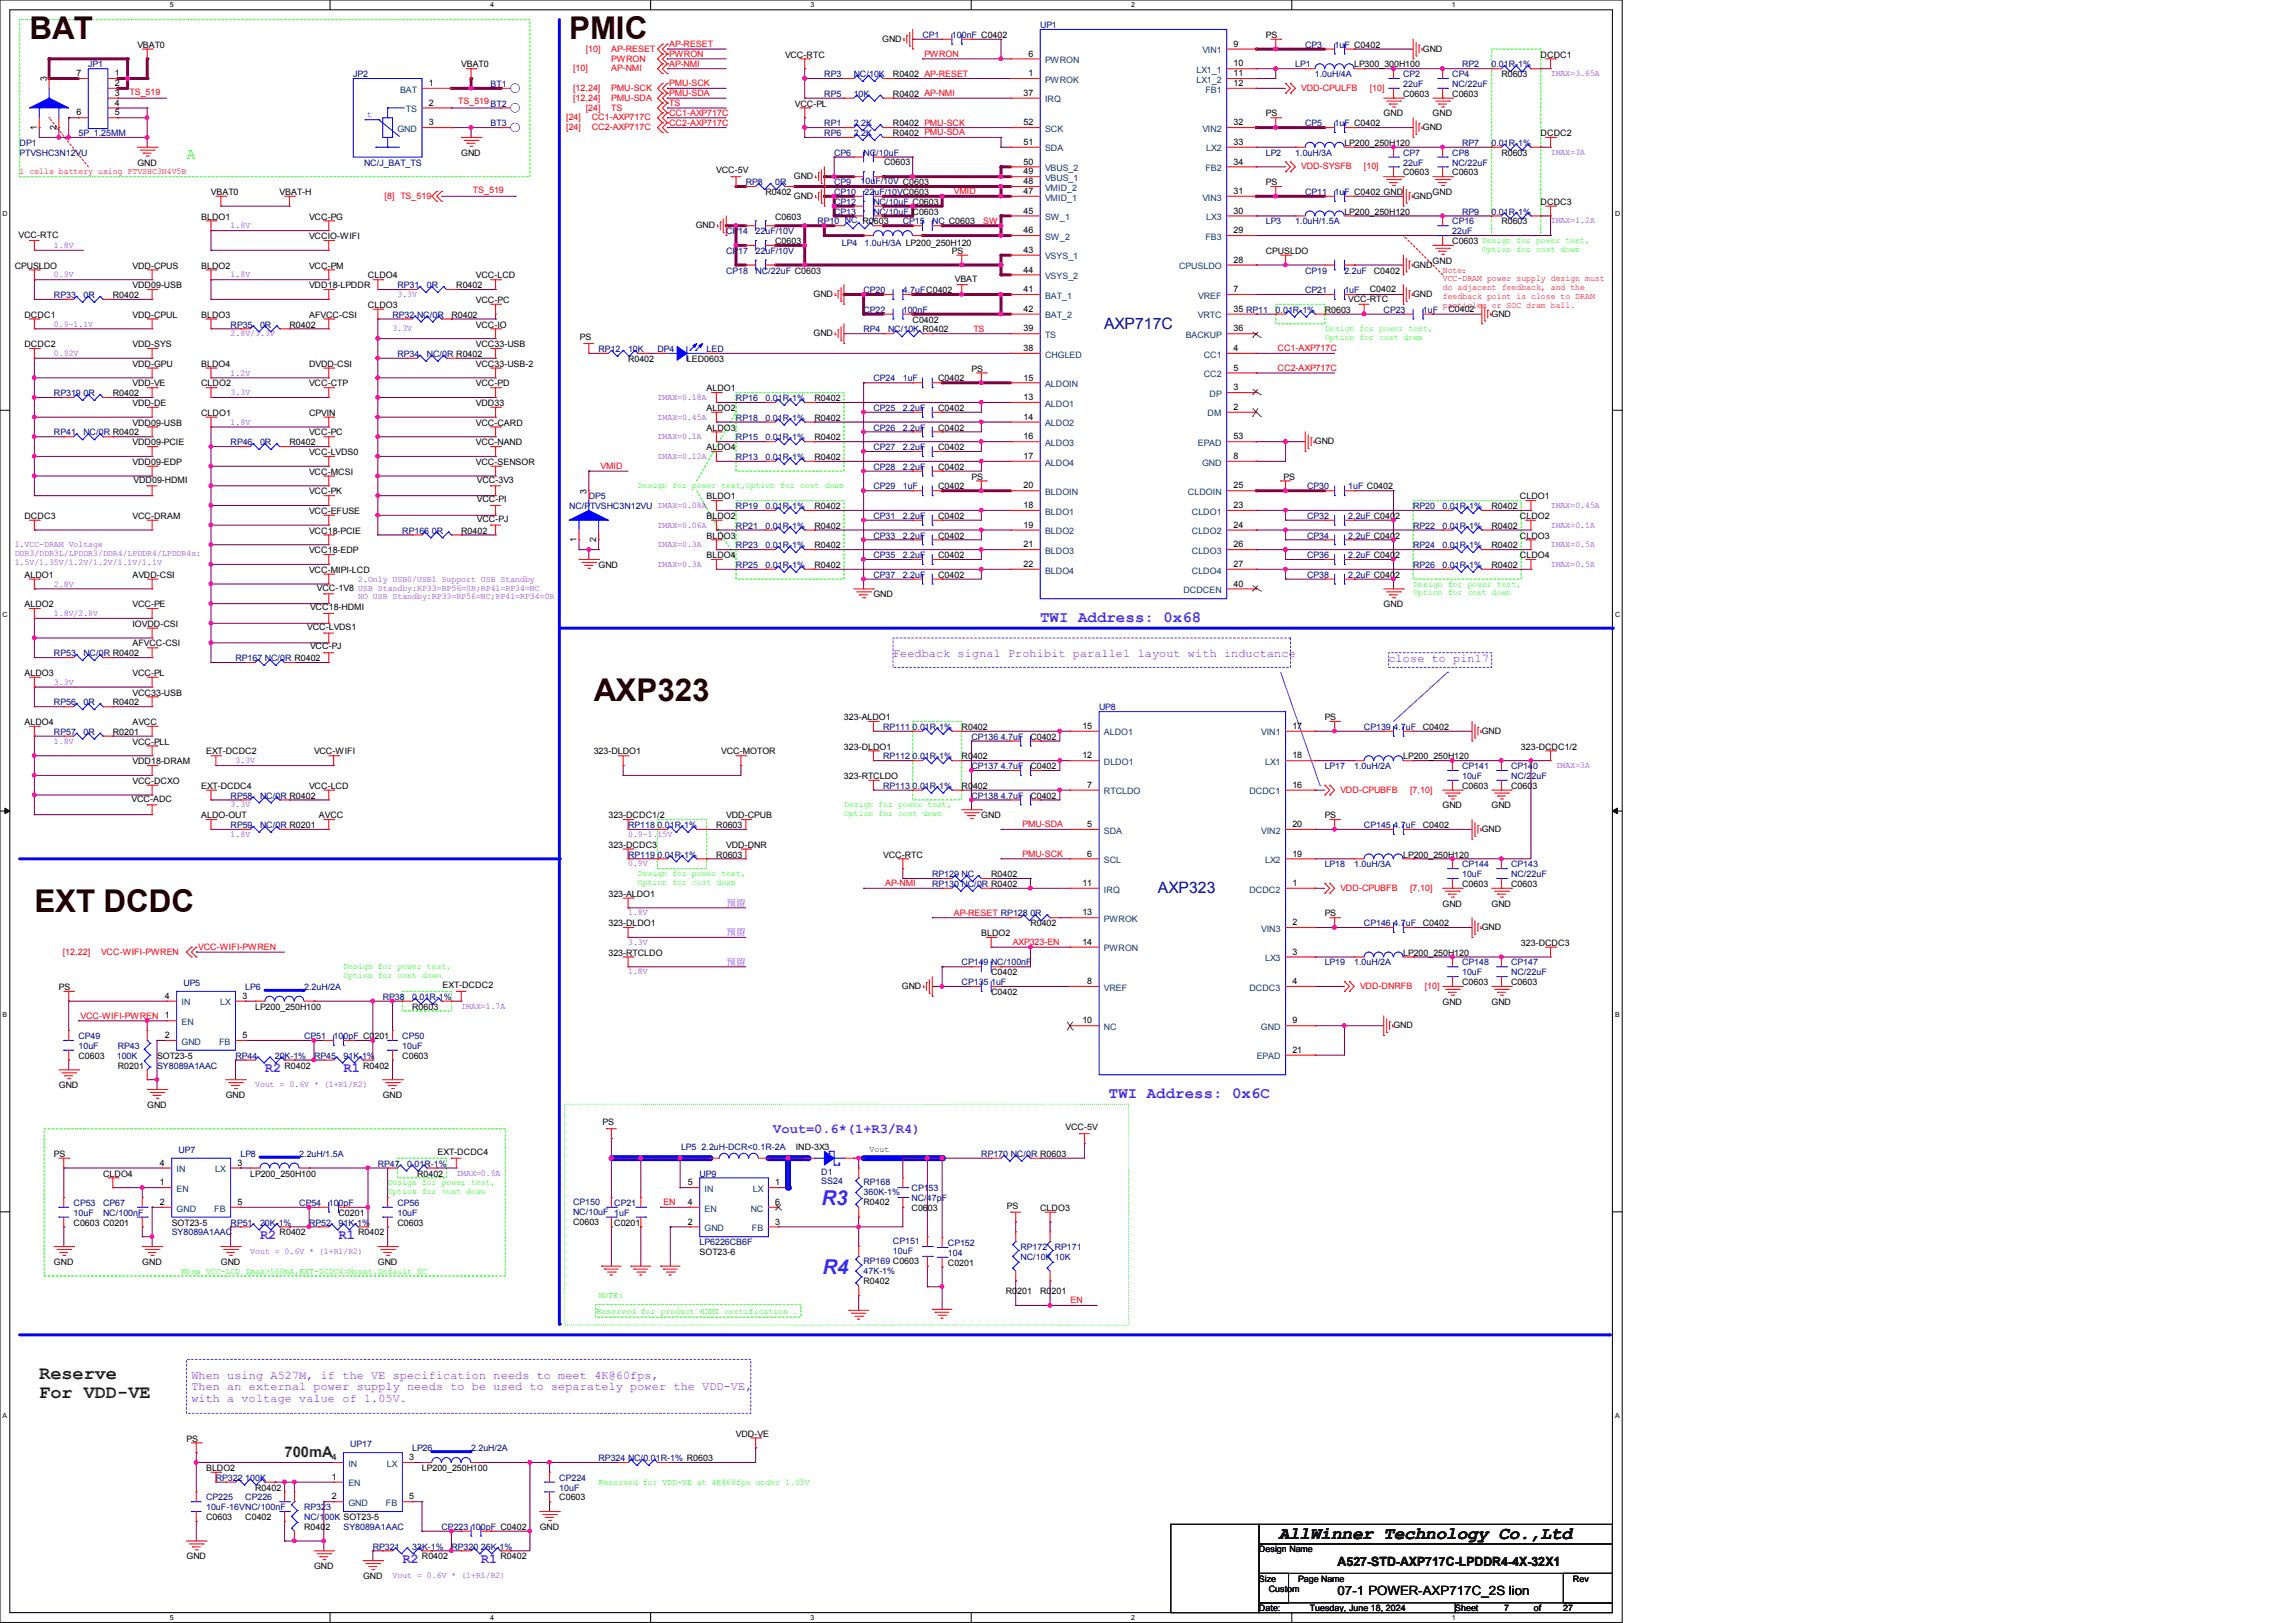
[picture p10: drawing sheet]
<svg xmlns="http://www.w3.org/2000/svg" width="297mm" height="210mm" viewBox="0 0 297 210" stroke-linecap="round" stroke-linejoin="round" font-family="sans-serif">
<defs><g id="words">
<g font-size="4.1" fill="#400000">
<text x="3.8" y="5">BAT</text>
<text x="73.7" y="5">PMIC</text>
<text x="76.8" y="90.8">AXP323</text>
<text x="4.4" y="118.1">EXT DCDC</text>
</g>
<g font-size="2.7" fill="#8000ff">
<text x="106.3" y="155.9">R3</text>
<text x="106.4" y="164.9">R4</text>
</g>
<g font-size="2.4" fill="#008000">
<text x="5.1" y="178.5">Reserve</text>
<text x="5.1" y="180.9">For VDD-VE</text>
</g>
<text font-size="2.3" x="165.5" y="199.1">AllWinner Technology Co.,Ltd</text>
<text font-size="2" fill="#0f0" x="24.1" y="20.6">A</text>
<g font-size="2" fill="#000080">
<text x="142.9" y="42.5">AXP717C</text>
<text x="149.9" y="115.6">AXP323</text>
</g>
<g font-size="2" fill="#8000ff">
<text x="134.6" y="80.4">TWI Address: 0x68</text>
<text x="143.5" y="142">TWI Address: 0x6C</text>
</g>
<text font-size="1.9" fill="#008000" x="36.8" y="188.5">700mA</text>
<g font-size="1.8" fill="#8000ff">
<text x="34.3" y="138.7">R2</text>
<text x="44.4" y="138.7">R1</text>
<text x="100.1" y="146.6">Vout=0.6*(1+R3/R4)</text>
<text x="33.7" y="160.3">R2</text>
<text x="43.8" y="160.3">R1</text>
<text x="52.1" y="202.2">R2</text>
<text x="62.2" y="202.2">R1</text>
</g>
<g font-size="1.7">
<text x="173.1" y="202.6">A527-STD-AXP717C-LPDDR4-4X-32X1</text>
<text x="173.1" y="206.3">07-1 POWER-AXP717C_2S lion</text>
</g>
<g font-size="1.5" fill="#8000ff">
<text x="115.6" y="85">Feedback signal Prohibit parallel layout with inductance</text>
<text x="179.7" y="85.7">close to pin17</text>
<text x="24.8" y="178.4">When using A527M, if the VE specification needs to meet 4K@60fps,</text>
<text x="24.8" y="179.9">Then an external power supply needs to be used to separately power the VDD-VE,</text>
<text x="24.8" y="181.4">with a voltage value of 1.05V.</text>
</g>
<g font-size="1.2">
<text x="6.1" y="10.5" transform="rotate(-90 6.1 10.5)">3</text>
<text x="4.8" y="16.8" transform="rotate(-90 4.8 16.8)">1</text>
<text x="7.3" y="16.8" transform="rotate(-90 7.3 16.8)">2</text>
<text x="75.9" y="63.9" transform="rotate(-90 75.9 63.9)">3</text>
<text x="74.6" y="70.1" transform="rotate(-90 74.6 70.1)">1</text>
<text x="77.2" y="70.1" transform="rotate(-90 77.2 70.1)">2</text>
</g>
<g font-size="1.1">
<text x="114.2" y="5.4">GND</text>
<text x="163.8" y="4.9">PS</text>
<text x="9.9" y="9.9">7</text>
<text x="14.9" y="9.9">1</text>
<text x="14.9" y="11.1">2</text>
<text x="17.8" y="6.2">VBAT0</text>
<text x="55.5" y="11.1">1</text>
<text x="59.7" y="8.7">VBAT0</text>
<text x="101.6" y="7.5">VCC-RTC</text>
<text x="115.6" y="10">R0402 AP-RESET</text>
<text x="133.1" y="7.3">6</text>
<text x="133.1" y="9.9">1</text>
<text x="159.6" y="6.1">9</text>
<text x="159.6" y="8.6">10</text>
<text x="159.6" y="11.1">12</text>
<text x="159.6" y="9.9">11</text>
<text x="175.2" y="8.7">LP300_300H100</text>
<text x="184.1" y="6.7">GND</text>
<text x="194.3" y="10">R0603</text>
<text x="199.4" y="7.5">DCDC1</text>
<text x="9.9" y="14.9">6</text>
<text x="14.9" y="12.4">3</text>
<text x="14.9" y="13.7">4</text>
<text x="14.9" y="14.9">5</text>
<text x="55.5" y="16.2">3</text>
<text x="55.5" y="13.7">2</text>
<text x="102.9" y="13.8">VCC-PL</text>
<text x="115.6" y="12.5">R0402 AP-NMI</text>
<text x="115.6" y="17.6">R0402 PMU-SDA</text>
<text x="115.6" y="16.3">R0402 PMU-SCK</text>
<text x="132.4" y="12.4">37</text>
<text x="132.4" y="16.2">52</text>
<text x="159.6" y="16.2">32</text>
<text x="163.8" y="15.1">PS</text>
<text x="179.1" y="15.1">GND</text>
<text x="181.6" y="12.5">C0603</text>
<text x="184.1" y="16.8">GND</text>
<text x="185.4" y="15.1">GND</text>
<text x="187.9" y="12.5">C0603</text>
<text x="199.4" y="17.6">DCDC2</text>
<text x="17.8" y="21.4">GND</text>
<text x="59.7" y="20.2">GND</text>
<text x="92.7" y="22.4">VCC-5V</text>
<text x="102.7" y="23.2">GND</text>
<text x="114.4" y="21.3">C0603</text>
<text x="132.4" y="22.6">49</text>
<text x="132.4" y="18.8">51</text>
<text x="132.4" y="21.3">50</text>
<text x="132.4" y="23.8">48</text>
<text x="159.6" y="18.8">33</text>
<text x="159.6" y="21.3">34</text>
<text x="163.8" y="24">PS</text>
<text x="174" y="18.9">LP200_250H120</text>
<text x="181.6" y="22.7">C0603</text>
<text x="187.9" y="22.7">C0603</text>
<text x="194.3" y="20.2">R0603</text>
<text x="26" y="28.4">BLDO1</text>
<text x="27.3" y="25.2">VBAT0</text>
<text x="36.2" y="25.2">VBAT-H</text>
<text x="40" y="28.4">VCC-PG</text>
<text x="90" y="29.5">GND</text>
<text x="99.1" y="25.2">R0402</text>
<text x="100.3" y="28.4">C0603</text>
<text x="102.7" y="25.7">GND</text>
<text x="132.4" y="27.6">45</text>
<text x="132.4" y="25.1">47</text>
<text x="159.6" y="27.6">30</text>
<text x="159.6" y="25.1">31</text>
<text x="174" y="27.8">LP200_250H120</text>
<text x="182.9" y="25.7">GND</text>
<text x="185.4" y="25.2">GND</text>
<text x="194.3" y="29">R0603</text>
<text x="199.4" y="26.5">DCDC3</text>
<text x="1.9" y="34.8">CPUSLDO</text>
<text x="2.4" y="30.8">VCC-RTC</text>
<text x="17.1" y="34.8">VDD-CPUS</text>
<text x="26" y="34.8">BLDO2</text>
<text x="40" y="34.8">VCC-PM</text>
<text x="40" y="30.9">VCCIO-WIFI</text>
<text x="100.3" y="31.6">C0603</text>
<text x="123.2" y="32.9">PS</text>
<text x="132.4" y="32.7">43</text>
<text x="132.4" y="35.3">44</text>
<text x="132.4" y="30.2">46</text>
<text x="159.6" y="34">28</text>
<text x="159.6" y="30.2">29</text>
<text x="163.8" y="32.9">CPUSLDO</text>
<text x="177.8" y="35.4">C0402</text>
<text x="182.9" y="34.6">GND</text>
<text x="185.4" y="34.1">GND</text>
<text x="187.9" y="31.6">C0603 Design for power test,</text>
<text x="3.2" y="41.1">DCDC1</text>
<text x="14.6" y="38.6">R0402</text>
<text x="17.1" y="37.3">VDD09-USB</text>
<text x="17.1" y="41.1">VDD-CPUL</text>
<text x="26" y="41.1">BLDO3</text>
<text x="40" y="37.3">VDD18-LPDDR</text>
<text x="40" y="41.1">AFVCC-CSI</text>
<text x="47.6" y="36">CLDO4</text>
<text x="47.6" y="39.8">CLDO3</text>
<text x="58.4" y="41.1">R0402</text>
<text x="59" y="37.3">R0402</text>
<text x="61.6" y="36">VCC-LCD</text>
<text x="61.6" y="39.2">VCC-PC</text>
<text x="105.3" y="38.4">GND</text>
<text x="118.1" y="41.7">C0402</text>
<text x="123.6" y="36.5">VBAT</text>
<text x="132.4" y="37.8">41</text>
<text x="132.4" y="40.3">42</text>
<text x="159.6" y="37.8">7</text>
<text x="159.6" y="40.3">35 RP11</text>
<text x="171.4" y="40.5">R0603</text>
<text x="174.5" y="39.1">VCC-RTC</text>
<text x="177.3" y="37.8">C0402</text>
<text x="182.9" y="38.4">GND</text>
<text x="187.4" y="40.3">C0402</text>
<text x="193" y="41">GND</text>
<text x="3.2" y="44.9">DCDC2</text>
<text x="17.1" y="44.9">VDD-SYS</text>
<text x="17.1" y="47.5">VDD-GPU</text>
<text x="26" y="47.5">BLDO4</text>
<text x="37.5" y="42.4">R0402</text>
<text x="40" y="47.5">DVDD-CSI</text>
<text x="61.6" y="42.4">VCC-IO</text>
<text x="61.6" y="44.9">VCC33-USB</text>
<text x="61.6" y="47.5">VCC33-USB-2</text>
<text x="75.1" y="44">PS</text>
<text x="81.3" y="46.8">R0402</text>
<text x="88.9" y="46.8">LED0603</text>
<text x="105.3" y="43.5">GND</text>
<text x="132.4" y="45.4">38</text>
<text x="132.4" y="42.9">39</text>
<text x="159.6" y="45.4">4</text>
<text x="159.6" y="48">5</text>
<text x="159.6" y="42.9">36</text>
<text x="14.6" y="51.3">R0402</text>
<text x="17.1" y="50">VDD-VE</text>
<text x="17.1" y="52.5">VDD-DE</text>
<text x="26" y="53.8">CLDO1</text>
<text x="26" y="50">CLDO2</text>
<text x="40" y="53.8">CPVIN</text>
<text x="40" y="50">VCC-CTP</text>
<text x="61.6" y="50">VCC-PD</text>
<text x="61.6" y="52.5">VDD33</text>
<text x="91.4" y="50.6">ALDO1</text>
<text x="91.4" y="53.2">ALDO2</text>
<text x="105.4" y="51.9">R0402</text>
<text x="121.4" y="49.4">C0402</text>
<text x="121.4" y="53.2">C0402</text>
<text x="125.7" y="48.1">PS</text>
<text x="132.4" y="51.8">13</text>
<text x="132.4" y="49.2">15</text>
<text x="159.6" y="50.5">3</text>
<text x="159.6" y="53">2</text>
<text x="17.1" y="55.1">VDD09-USB</text>
<text x="17.1" y="57.6">VDD09-PCIE</text>
<text x="37.5" y="57.6">R0402</text>
<text x="40" y="56.3">VCC-PC</text>
<text x="40" y="58.9">VCC-LVDS0</text>
<text x="61.6" y="55.1">VCC-CARD</text>
<text x="61.6" y="57.6">VCC-NAND</text>
<text x="91.4" y="55.7">ALDO3</text>
<text x="91.4" y="58.3">ALDO4</text>
<text x="105.4" y="57">R0402</text>
<text x="105.4" y="54.4">R0402</text>
<text x="105.4" y="59.5">R0402</text>
<text x="121.4" y="58.3">C0402</text>
<text x="121.4" y="55.7">C0402</text>
<text x="132.4" y="54.3">14</text>
<text x="132.4" y="56.9">16</text>
<text x="132.4" y="59.4">17</text>
<text x="159.6" y="59.4">8</text>
<text x="159.6" y="56.9">53</text>
<text x="170.2" y="57.5">GND</text>
<text x="17.1" y="60.2">VDD09-EDP</text>
<text x="17.3" y="62.4">VDD09-HDMI</text>
<text x="40" y="61.4">VCC-MCSI</text>
<text x="40" y="64">VCC-PK</text>
<text x="61.6" y="60.2">VCC-SENSOR</text>
<text x="61.7" y="62.4">VCC-3V3</text>
<text x="61.7" y="65">VCC-PI</text>
<text x="91.4" y="64.6">BLDO1</text>
<text x="105.4" y="65.9">R0402</text>
<text x="121.4" y="60.8">C0402</text>
<text x="121.4" y="63.3">C0402</text>
<text x="125.7" y="62.1">PS</text>
<text x="132.4" y="65.7">18</text>
<text x="132.4" y="63.2">20</text>
<text x="159.6" y="65.7">23</text>
<text x="159.6" y="63.2">25</text>
<text x="166.1" y="62.1">PS</text>
<text x="193" y="65.9">R0402</text>
<text x="196.7" y="64.6">CLDO1</text>
<text x="3.2" y="67.1">DCDC3</text>
<text x="17.1" y="67.1">VCC-DRAM</text>
<text x="40" y="66.5">VCC-EFUSE</text>
<text x="40" y="69">VCC18-PCIE</text>
<text x="40" y="71.6">VCC18-EDP</text>
<text x="59.7" y="69">R0402</text>
<text x="61.7" y="67.5">VCC-PJ</text>
<text x="91.4" y="67.1">BLDO2</text>
<text x="91.4" y="69.7">BLDO3</text>
<text x="105.4" y="71">R0402</text>
<text x="105.4" y="68.4">R0402</text>
<text x="121.4" y="67.1">C0402</text>
<text x="121.4" y="69.7">C0402</text>
<text x="132.4" y="68.3">19</text>
<text x="132.4" y="70.8">21</text>
<text x="159.6" y="68.3">24</text>
<text x="159.6" y="70.8">26</text>
<text x="193" y="68.4">R0402</text>
<text x="193" y="71">R0402</text>
<text x="196.7" y="67.1">CLDO2</text>
<text x="196.7" y="69.7">CLDO3</text>
<text x="3.2" y="74.8">ALDO1</text>
<text x="17.1" y="74.8">AVDD-CSI</text>
<text x="40" y="74.1">VCC-MIPI-LCD</text>
<text x="41" y="76.4">VCC-1V8 USB Standby:RP33=RP56=0R;RP41=RP34=NC</text>
<text x="77.5" y="73.5">GND</text>
<text x="91.4" y="72.2">BLDO4</text>
<text x="105.4" y="73.5">R0402</text>
<text x="113" y="77.3">GND</text>
<text x="121.4" y="72.2">C0402</text>
<text x="121.4" y="74.8">C0402</text>
<text x="132.4" y="73.4">22</text>
<text x="159.6" y="73.4">27</text>
<text x="159.6" y="75.9">40</text>
<text x="193" y="73.5">R0402</text>
<text x="196.7" y="72.2">CLDO4</text>
<text x="3.2" y="78.6">ALDO2</text>
<text x="17.1" y="78.6">VCC-PE</text>
<text x="17.1" y="81.1">IOVDD-CSI</text>
<text x="17.1" y="83.7">AFVCC-CSI</text>
<text x="39.7" y="81.5">VCC-LVDS1</text>
<text x="40.1" y="79">VCC18-HDMI</text>
<text x="179.1" y="78.6">GND</text>
<text x="3.2" y="87.5">ALDO3</text>
<text x="17.1" y="87.5">VCC-PL</text>
<text x="40.1" y="84">VCC-PJ</text>
<text x="3.2" y="93.8">ALDO4</text>
<text x="14.6" y="95.1">R0201</text>
<text x="14.6" y="91.3">R0402</text>
<text x="17.1" y="90">VCC33-USB</text>
<text x="17.1" y="93.8">AVCC</text>
<text x="109.2" y="93.2">323-ALDO1</text>
<text x="124.4" y="94.4">R0402</text>
<text x="133.3" y="95.7">C0402</text>
<text x="140.1" y="94.3">15</text>
<text x="167.2" y="94.3">17</text>
<text x="171.4" y="93.2">PS</text>
<text x="184.1" y="94.4">C0402</text>
<text x="191.8" y="95">GND</text>
<text x="17.1" y="96.4">VCC-PLL</text>
<text x="17.1" y="98.9">VDD18-DRAM</text>
<text x="17.1" y="101.4">VCC-DCXO</text>
<text x="26.7" y="97.6">EXT-DCDC2</text>
<text x="40.6" y="97.6">VCC-WIFI</text>
<text x="76.8" y="97.6">323-DLDO1</text>
<text x="93.3" y="97.6">VCC-MOTOR</text>
<text x="109.2" y="97">323-DLDO1</text>
<text x="109.2" y="100.8">323-RTCLDO</text>
<text x="124.4" y="98.3">R0402</text>
<text x="133.3" y="99.5">C0402</text>
<text x="140.1" y="98.1">12</text>
<text x="140.7" y="101.9">7</text>
<text x="167.2" y="98.1">18</text>
<text x="167.2" y="101.9">16</text>
<text x="181.6" y="98.3">LP200_250H120</text>
<text x="196.8" y="97">323-DCDC1/2</text>
<text x="17" y="103.7">VCC-ADC</text>
<text x="26" y="102.1">EXT-DCDC4</text>
<text x="26" y="105.9">ALDO-OUT</text>
<text x="40" y="102.1">VCC-LCD</text>
<text x="41.3" y="105.9">AVCC</text>
<text x="78.7" y="105.9">323-DCDC1/2</text>
<text x="92.7" y="107.1">R0603</text>
<text x="94" y="105.9">VDD-CPUB</text>
<text x="124.4" y="102.1">R0402</text>
<text x="127" y="105.9">GND</text>
<text x="133.3" y="103.3">C0402</text>
<text x="140.7" y="107">5</text>
<text x="167.2" y="107">20</text>
<text x="171.4" y="105.9">PS</text>
<text x="184.1" y="107.1">C0402</text>
<text x="186.7" y="104.6">GND</text>
<text x="189.2" y="102.1">C0603</text>
<text x="191.8" y="107.7">GND</text>
<text x="193" y="104.6">GND</text>
<text x="195.6" y="102.1">C0603</text>
<text x="78.7" y="109.7">323-DCDC3</text>
<text x="92.7" y="111">R0603</text>
<text x="94" y="109.7">VDD-DNR</text>
<text x="114.3" y="111">VCC-RTC</text>
<text x="128.3" y="113.5">R0402</text>
<text x="140.7" y="110.8">6</text>
<text x="167.2" y="110.8">19</text>
<text x="181.6" y="111">LP200_250H120</text>
<text x="78.7" y="116">323-ALDO1</text>
<text x="78.7" y="119.8">323-DLDO1</text>
<text x="133.3" y="119.8">R0402</text>
<text x="140.1" y="114.6">11</text>
<text x="140.1" y="118.4">13</text>
<text x="167.2" y="114.6">1</text>
<text x="167.2" y="119.7">2</text>
<text x="171.4" y="118.6">PS</text>
<text x="184.1" y="119.8">C0402</text>
<text x="186.7" y="117.3">GND</text>
<text x="189.2" y="114.8">C0603</text>
<text x="193" y="117.3">GND</text>
<text x="195.6" y="114.8">C0603</text>
<text x="78.7" y="123.7">323-RTCLDO</text>
<text x="127" y="121.1">BLDO2</text>
<text x="140.1" y="122.3">14</text>
<text x="167.2" y="123.5">3</text>
<text x="181.6" y="123.7">LP200_250H120</text>
<text x="191.8" y="120.4">GND</text>
<text x="196.8" y="122.4">323-DCDC3</text>
<text x="7.6" y="128.1">PS</text>
<text x="21.3" y="131.8">1</text>
<text x="21.3" y="129.2">4</text>
<text x="31.4" y="129.2">3</text>
<text x="33" y="130.6">LP200_250H100</text>
<text x="53.3" y="130.6">R0603</text>
<text x="57.3" y="127.8">EXT-DCDC2</text>
<text x="116.7" y="128">GND</text>
<text x="128.3" y="128.7">C0402</text>
<text x="128.3" y="126.2">C0402</text>
<text x="140.7" y="127.3">8</text>
<text x="167.2" y="127.3">4</text>
<text x="186.7" y="130">GND</text>
<text x="189.2" y="127.5">C0603</text>
<text x="193" y="130">GND</text>
<text x="195.6" y="127.5">C0603</text>
<text x="10.2" y="137">C0603</text>
<text x="20.3" y="137">SOT23-5</text>
<text x="21.3" y="134.3">2</text>
<text x="31.4" y="134.3">5</text>
<text x="52.1" y="137">C0603</text>
<text x="140.1" y="132.4">10</text>
<text x="167.2" y="132.4">9</text>
<text x="167.2" y="136.2">21</text>
<text x="180.3" y="133.1">GND</text>
<text x="7.6" y="140.8">GND</text>
<text x="15.2" y="138.3">R0201</text>
<text x="19" y="143.3">GND</text>
<text x="29.2" y="142.1">GND</text>
<text x="36.8" y="138.3">R0402</text>
<text x="47" y="138.3">R0402</text>
<text x="49.5" y="142.1">GND</text>
<text x="7" y="149.7">PS</text>
<text x="56.6" y="149.4">EXT-DCDC4</text>
<text x="78" y="145.6">PS</text>
<text x="103" y="148.8">IND-3X3</text>
<text x="137.9" y="146.3">VCC-5V</text>
<text x="13.3" y="152.2">CLDO4</text>
<text x="20.7" y="153.4">1</text>
<text x="20.7" y="155.9">2</text>
<text x="20.7" y="150.8">4</text>
<text x="30.7" y="150.8">3</text>
<text x="30.7" y="155.9">5</text>
<text x="32.4" y="152.2">LP200_250H100</text>
<text x="54" y="152.2">R0402</text>
<text x="89" y="155.9">4</text>
<text x="89" y="153.4">5</text>
<text x="100.3" y="155.9">6</text>
<text x="100.3" y="153.4">1</text>
<text x="111.7" y="155.9">R0402</text>
<text x="9.5" y="158.6">C0603 C0201</text>
<text x="22.2" y="158.6">SOT23-5</text>
<text x="36.2" y="159.9">R0402</text>
<text x="43.8" y="157.3">C0201</text>
<text x="46.4" y="159.9">R0402</text>
<text x="51.4" y="158.6">C0603</text>
<text x="74.2" y="158.5">C0603</text>
<text x="79.5" y="158.6">C0201</text>
<text x="89" y="158.5">2</text>
<text x="100.3" y="158.5">3</text>
<text x="118" y="156.7">C0603</text>
<text x="130.3" y="156.4">PS</text>
<text x="134.6" y="156.7">CLDO3</text>
<text x="7" y="163.7">GND</text>
<text x="18.4" y="163.7">GND</text>
<text x="28.6" y="163.7">GND</text>
<text x="48.9" y="163.7">GND</text>
<text x="90.5" y="162.4">SOT23-6</text>
<text x="111.7" y="166.1">R0402</text>
<text x="122.7" y="163.8">C0201</text>
<text x="130.2" y="167.5">R0201</text>
<text x="134.6" y="167.5">R0201</text>
<text x="95.2" y="185.9">VDD-VE</text>
<text x="24.1" y="186.5">PS</text>
<text x="26.7" y="190.3">BLDO2</text>
<text x="42.9" y="191.5">1</text>
<text x="42.9" y="188.9">4</text>
<text x="53" y="188.9">3</text>
<text x="54.6" y="190.3">LP200_250H100</text>
<text x="26.7" y="196.7">C0603</text>
<text x="31.7" y="196.7">C0402</text>
<text x="33" y="192.9">R0402</text>
<text x="39.4" y="198">R0402</text>
<text x="42.9" y="194">2</text>
<text x="53" y="194">5</text>
<text x="69.8" y="198">GND</text>
<text x="72.4" y="194.1">C0603</text>
<text x="24.1" y="201.8">GND</text>
<text x="40.6" y="203">GND</text>
<text x="54.6" y="201.8">R0402</text>
<text x="64.8" y="201.8">R0402</text>
<text x="162.9" y="200.9">Design Name</text>
<text x="47" y="204.3">GND</text>
<text x="162.9" y="204.7">Size</text>
<text x="162.9" y="208.5">Date:</text>
<text x="164.2" y="206">Custom</text>
<text x="168" y="204.7">Page Name</text>
<text x="169.5" y="208.5">Tuesday, June 18, 2024</text>
<text x="188.3" y="208.5">Sheet</text>
<text x="194.7" y="208.5">7</text>
<text x="198.5" y="208.5">of</text>
<text x="202.3" y="208.5">27</text>
<text x="203.6" y="204.7">Rev</text>
</g>
<g font-size="1.1" fill="#000080">
<text x="119.4" y="4.9">CP1</text>
<text x="123.2" y="4.9">100nF C0402</text>
<text x="134.6" y="3.6">UP1</text>
<text x="11.4" y="8.7">JP1</text>
<text x="45.7" y="10">JP2</text>
<text x="63.5" y="11.3">BT1</text>
<text x="106.7" y="10">RP3</text>
<text x="110.5" y="10">NC/10K</text>
<text x="167.6" y="8.7">LP1</text>
<text x="168.9" y="6.2">CP3</text>
<text x="170.2" y="10">1.0uH/4A</text>
<text x="172.7" y="6.2">1uF C0402</text>
<text x="181.6" y="10">CP2</text>
<text x="181.6" y="11.3">22uF</text>
<text x="187.9" y="10">CP4</text>
<text x="187.9" y="11.3">NC/22uF</text>
<text x="189.2" y="8.7">RP2</text>
<text x="193" y="8.7">0.01R-1%</text>
<text x="10.2" y="17.6">5P_1.25MM</text>
<text x="63.5" y="13.8">BT2</text>
<text x="63.5" y="16.3">BT3</text>
<text x="106.7" y="12.5">RP5</text>
<text x="106.7" y="17.6">RP6</text>
<text x="106.7" y="16.3">RP1</text>
<text x="110.5" y="12.5">10K</text>
<text x="110.5" y="17.6">2.2K</text>
<text x="110.5" y="16.3">2.2K</text>
<text x="168.9" y="16.3">CP5</text>
<text x="172.7" y="16.3">1uF C0402</text>
<text x="2.5" y="18.9">DP1</text>
<text x="2.5" y="20.2">PTVSHC3N12VU</text>
<text x="47.1" y="21.4">NC/J_BAT_TS</text>
<text x="96.5" y="24">RP8</text>
<text x="100.3" y="24">0R</text>
<text x="107.9" y="24">CP9</text>
<text x="107.9" y="20.2">CP6</text>
<text x="111.4" y="23.8">10uF/10V C0603</text>
<text x="111.7" y="20.2">NC/10uF</text>
<text x="163.8" y="20.2">LP2</text>
<text x="167.6" y="20.2">1.0uH/3A</text>
<text x="181.6" y="20.2">CP7</text>
<text x="181.6" y="21.4">22uF</text>
<text x="187.9" y="20.2">CP8</text>
<text x="187.9" y="21.4">NC/22uF</text>
<text x="189.2" y="18.9">RP7</text>
<text x="193" y="18.9">0.01R-1%</text>
<text x="105.8" y="29">RP10 NC R0603</text>
<text x="107.9" y="27.8">CP13</text>
<text x="107.9" y="25.2">CP10</text>
<text x="107.9" y="26.5">CP12</text>
<text x="111.9" y="25.2">22uF/10VC0603</text>
<text x="113" y="27.8">NC/10uF C0603</text>
<text x="113" y="26.5">NC/10uF C0603</text>
<text x="116.8" y="29">CP15</text>
<text x="120.6" y="29">NC C0603</text>
<text x="163.8" y="29">LP3</text>
<text x="167.6" y="29">1.0uH/1.5A</text>
<text x="168.9" y="25.2">CP11</text>
<text x="172.7" y="25.2">1uF C0402 GND</text>
<text x="187.9" y="29">CP16</text>
<text x="189.2" y="27.8">RP9</text>
<text x="193" y="27.8">0.01R-1%</text>
<text x="94" y="32.9">CP17</text>
<text x="94" y="30.3">CP14</text>
<text x="94" y="35.4">CP18</text>
<text x="97.8" y="32.9">22uF/10V</text>
<text x="97.8" y="30.3">22uF/10V</text>
<text x="97.8" y="35.4">NC/22uF C0603</text>
<text x="109" y="31.8">LP4</text>
<text x="111.9" y="31.8">1.0uH/3A LP200_250H120</text>
<text x="168.9" y="35.4">CP19</text>
<text x="174" y="35.4">2.2uF</text>
<text x="187.9" y="30.3">22uF</text>
<text x="7" y="38.6">RP33</text>
<text x="10.8" y="38.6">0R</text>
<text x="50.8" y="41.1">RP32 NC/0R</text>
<text x="51.4" y="37.3">RP31</text>
<text x="55.2" y="37.3">0R</text>
<text x="111.7" y="40.5">CP22</text>
<text x="111.7" y="37.9">CP20</text>
<text x="116.8" y="40.5">100nF</text>
<text x="116.8" y="37.9">4.7uFC0402</text>
<text x="165.1" y="40.5">0.01R-1%</text>
<text x="168.9" y="37.9">CP21</text>
<text x="174" y="37.9">1uF</text>
<text x="179.1" y="40.5">CP23</text>
<text x="184.1" y="40.5">1uF</text>
<text x="29.8" y="42.4">RP35</text>
<text x="33.7" y="42.4">0R</text>
<text x="51.4" y="46.2">RP34</text>
<text x="55.2" y="46.2">NC/0R R0402</text>
<text x="77.5" y="45.6">RP12</text>
<text x="81.3" y="45.6">10K</text>
<text x="85.1" y="45.6">DP4</text>
<text x="91.4" y="45.6">LED</text>
<text x="111.7" y="43">RP4</text>
<text x="114.9" y="43">NC/10K R0402</text>
<text x="7" y="51.3">RP319</text>
<text x="10.8" y="51.3">0R</text>
<text x="95.2" y="51.9">RP16</text>
<text x="99.1" y="51.9">0.01R-1%</text>
<text x="113" y="49.4">CP24</text>
<text x="113" y="53.2">CP25</text>
<text x="116.8" y="49.4">1uF</text>
<text x="116.8" y="53.2">2.2uF</text>
<text x="7" y="56.3">RP41</text>
<text x="10.8" y="56.3">NC/0R R0402</text>
<text x="29.8" y="57.6">RP46</text>
<text x="33.7" y="57.6">0R</text>
<text x="95.2" y="57">RP15</text>
<text x="95.2" y="54.4">RP18</text>
<text x="95.2" y="59.5">RP13</text>
<text x="99.1" y="57">0.01R-1%</text>
<text x="99.1" y="54.4">0.01R-1%</text>
<text x="99.1" y="59.5">0.01R-1%</text>
<text x="113" y="58.3">CP27</text>
<text x="113" y="55.7">CP26</text>
<text x="116.8" y="58.3">2.2uF</text>
<text x="116.8" y="55.7">2.2uF</text>
<text x="73.7" y="65.9">NC/PTVSHC3N12VU IMAX=0.08A</text>
<text x="76.2" y="64.6">DP5</text>
<text x="95.2" y="65.9">RP19</text>
<text x="99.1" y="65.9">0.01R-1%</text>
<text x="113" y="60.8">CP28</text>
<text x="113" y="63.3">CP29</text>
<text x="116.8" y="60.8">2.2uF</text>
<text x="116.8" y="63.3">1uF</text>
<text x="169.1" y="63.3">CP30</text>
<text x="174.5" y="63.3">1uF C0402</text>
<text x="182.9" y="65.9">RP20</text>
<text x="186.7" y="65.9">0.01R-1%</text>
<text x="52.1" y="69">RP166</text>
<text x="55.9" y="69">0R</text>
<text x="95.2" y="71">RP23</text>
<text x="95.2" y="68.4">RP21</text>
<text x="99.1" y="71">0.01R-1%</text>
<text x="99.1" y="68.4">0.01R-1%</text>
<text x="113" y="67.1">CP31</text>
<text x="113" y="69.7">CP33</text>
<text x="116.8" y="67.1">2.2uF</text>
<text x="116.8" y="69.7">2.2uF</text>
<text x="169.1" y="67.1">CP32</text>
<text x="169.1" y="69.7">CP34</text>
<text x="174.5" y="67.1">2.2uF C0402</text>
<text x="174.5" y="69.7">2.2uF C0402</text>
<text x="182.9" y="68.4">RP22</text>
<text x="182.9" y="71">RP24</text>
<text x="186.7" y="68.4">0.01R-1%</text>
<text x="186.7" y="71">0.01R-1%</text>
<text x="95.2" y="73.5">RP25</text>
<text x="99.1" y="73.5">0.01R-1%</text>
<text x="113" y="72.2">CP35</text>
<text x="113" y="74.8">CP37</text>
<text x="116.8" y="72.2">2.2uF</text>
<text x="116.8" y="74.8">2.2uF</text>
<text x="169.1" y="74.8">CP38</text>
<text x="169.1" y="72.2">CP36</text>
<text x="174.5" y="74.8">2.2uF C0402</text>
<text x="174.5" y="72.2">2.2uF C0402</text>
<text x="182.9" y="73.5">RP26</text>
<text x="186.7" y="73.5">0.01R-1%</text>
<text x="7" y="84.9">RP53</text>
<text x="10.8" y="84.9">NC/0R R0402</text>
<text x="30.5" y="85.6">RP167 NC/0R R0402</text>
<text x="7" y="95.1">RP57</text>
<text x="7" y="91.3">RP56</text>
<text x="10.8" y="95.1">0R</text>
<text x="10.8" y="91.3">0R</text>
<text x="114.3" y="94.4">RP111</text>
<text x="118.1" y="94.4">0.01R-1%</text>
<text x="125.7" y="95.7">CP136</text>
<text x="129.5" y="95.7">4.7uF</text>
<text x="142.2" y="91.9">UP8</text>
<text x="176.5" y="94.4">CP139</text>
<text x="180.3" y="94.4">4.7uF</text>
<text x="114.3" y="98.3">RP112</text>
<text x="118.1" y="98.3">0.01R-1%</text>
<text x="125.7" y="99.5">CP137</text>
<text x="129.5" y="99.5">4.7uF</text>
<text x="171.4" y="99.5">LP17</text>
<text x="175.2" y="99.5">1.0uH/2A</text>
<text x="189.2" y="99.5">CP141</text>
<text x="189.2" y="100.8">10uF</text>
<text x="195.6" y="99.5">CP140</text>
<text x="195.6" y="100.8">NC/22uF</text>
<text x="29.8" y="103.3">RP58</text>
<text x="29.8" y="107.1">RP59</text>
<text x="33.7" y="103.3">NC/0R R0402</text>
<text x="33.7" y="107.1">NC/0R R0201</text>
<text x="81.3" y="107.1">RP118</text>
<text x="85.1" y="107.1">0.01R-1%</text>
<text x="114.3" y="102.1">RP113</text>
<text x="118.1" y="102.1">0.01R-1%</text>
<text x="125.7" y="103.3">CP138</text>
<text x="129.5" y="103.3">4.7uF</text>
<text x="176.5" y="107.1">CP145</text>
<text x="180.3" y="107.1">4.7uF</text>
<text x="81.3" y="111">RP119</text>
<text x="85.1" y="111">0.01R-1%</text>
<text x="120.6" y="113.5">RP129 NC</text>
<text x="171.4" y="112.2">LP18</text>
<text x="175.2" y="112.2">1.0uH/3A</text>
<text x="189.2" y="112.2">CP144</text>
<text x="189.2" y="113.5">10uF</text>
<text x="195.6" y="112.2">CP143</text>
<text x="195.6" y="113.5">NC/22uF</text>
<text x="120.6" y="114.8">RP130 NC/0R R0402</text>
<text x="133.3" y="118.6">0R</text>
<text x="176.5" y="119.8">CP146</text>
<text x="180.3" y="119.8">4.7uF</text>
<text x="124.4" y="124.9">CP149 NC/100nF</text>
<text x="171.4" y="124.9">LP19</text>
<text x="175.2" y="124.9">1.0uH/2A</text>
<text x="189.2" y="124.9">CP148</text>
<text x="195.6" y="124.9">CP147</text>
<text x="23.7" y="127.6">UP5</text>
<text x="31.7" y="128.1">LP6</text>
<text x="39.4" y="128.1">2.2uH/2A</text>
<text x="49.5" y="129.4">RP38</text>
<text x="53.3" y="129.4">0.01R-1%</text>
<text x="124.4" y="127.5">CP135</text>
<text x="128.3" y="127.5">1uF</text>
<text x="189.2" y="126.2">10uF</text>
<text x="195.6" y="126.2">NC/22uF</text>
<text x="10.2" y="134.5">CP49</text>
<text x="10.2" y="135.7">10uF</text>
<text x="15.1" y="137">100K</text>
<text x="15.2" y="135.7">RP43</text>
<text x="30.5" y="137">RP44</text>
<text x="35.6" y="137">20K-1%</text>
<text x="39.4" y="134.5">CP51</text>
<text x="40.6" y="137">RP45</text>
<text x="43.2" y="134.5">100pF C0201</text>
<text x="44.4" y="137">91K-1%</text>
<text x="52.1" y="134.5">CP50</text>
<text x="52.1" y="135.7">10uF</text>
<text x="20.3" y="138.3">SY8089A1AAC</text>
<text x="23.1" y="149.2">UP7</text>
<text x="31.1" y="149.7">LP8</text>
<text x="38.7" y="149.7">2.2uH/1.5A</text>
<text x="88.1" y="148.8">LP5</text>
<text x="90.8" y="148.8">2.2uH-DCR&lt;0.1R-2A</text>
<text x="127" y="149.7">RP170 NC/0R R0603</text>
<text x="48.9" y="151">RP47</text>
<text x="52.7" y="151">0.01R-1%</text>
<text x="74.2" y="155.9">CP150</text>
<text x="90.5" y="152.2">UP9</text>
<text x="106.3" y="152">D1</text>
<text x="106.3" y="153.2">SS24</text>
<text x="111.7" y="153.4">RP168</text>
<text x="111.7" y="154.6">360K-1%</text>
<text x="118" y="154.1">CP153</text>
<text x="118" y="155.4">NC/47pF</text>
<text x="9.5" y="156">CP53</text>
<text x="9.5" y="157.3">10uF</text>
<text x="13.3" y="156">CP67</text>
<text x="13.3" y="157.3">NC/100nF</text>
<text x="22.2" y="159.9">SY8089A1AAC</text>
<text x="29.8" y="158.6">RP51</text>
<text x="33.7" y="158.6">20K-1%</text>
<text x="38.7" y="156">CP54</text>
<text x="40" y="158.6">RP52</text>
<text x="42.5" y="156">100pF</text>
<text x="43.8" y="158.6">91K-1%</text>
<text x="51.4" y="156">CP56</text>
<text x="51.4" y="157.3">10uF</text>
<text x="74.2" y="157.2">NC/10uF 1uF</text>
<text x="79.5" y="156">CP21</text>
<text x="90.5" y="161.1">LP6226CB6F</text>
<text x="115.6" y="161">CP151</text>
<text x="122.7" y="161.2">CP152</text>
<text x="132.1" y="161.8">RP172</text>
<text x="136.5" y="161.8">RP171</text>
<text x="111.7" y="163.5">RP169 C0603</text>
<text x="111.7" y="164.8">47K-1%</text>
<text x="115.6" y="162.3">10uF</text>
<text x="122.7" y="162.5">104</text>
<text x="132.1" y="163">NC/10K 10K</text>
<text x="27.9" y="191.6">RP322</text>
<text x="31.7" y="191.6">100K</text>
<text x="45.3" y="187.3">UP17</text>
<text x="53.3" y="187.8">LP26</text>
<text x="61" y="187.8">2.2uH/2A</text>
<text x="72.4" y="191.6">CP224</text>
<text x="77.5" y="189.1">RP324 NC/0.01R-1% R0603</text>
<text x="26.7" y="194.1">CP225</text>
<text x="26.7" y="195.4">10uF-16VNC/100nF</text>
<text x="31.7" y="194.1">CP226</text>
<text x="39.4" y="195.4">RP323</text>
<text x="39.4" y="196.7">NC/100K SOT23-5</text>
<text x="44.4" y="198">SY8089A1AAC</text>
<text x="57.1" y="198">CP223</text>
<text x="61" y="198">100pF C0402</text>
<text x="72.4" y="192.9">10uF</text>
<text x="48.3" y="200.5">RP321</text>
<text x="53.3" y="200.5">33K-1%</text>
<text x="58.4" y="200.5">RP320</text>
<text x="62.2" y="200.5">25K-1%</text>
</g>
<g font-size="1.1" fill="#004080">
<text x="51.8" y="12">BAT</text>
<text x="135.2" y="8.2">PWRON</text>
<text x="135.2" y="10.7">PWROK</text>
<text x="154.8" y="9.4">LX1_1</text>
<text x="154.8" y="10.7">LX1_2</text>
<text x="155.6" y="6.9">VIN1</text>
<text x="156" y="12">FB1</text>
<text x="51.4" y="17.1">GND</text>
<text x="52.5" y="14.5">TS</text>
<text x="135.2" y="13.3">IRQ</text>
<text x="135.2" y="17.1">SCK</text>
<text x="155.6" y="17.1">VIN2</text>
<text x="135.2" y="23.4">VBUS_1</text>
<text x="135.2" y="19.6">SDA</text>
<text x="135.2" y="22.1">VBUS_2</text>
<text x="156" y="22.1">FB2</text>
<text x="156.1" y="19.6">LX2</text>
<text x="135.2" y="28.5">SW_1</text>
<text x="135.2" y="26">VMID_1</text>
<text x="135.2" y="24.7">VMID_2</text>
<text x="155.6" y="26">VIN3</text>
<text x="156.1" y="28.5">LX3</text>
<text x="135.2" y="33.6">VSYS_1</text>
<text x="135.2" y="31">SW_2</text>
<text x="152.6" y="34.8">CPUSLDO</text>
<text x="156" y="31">FB3</text>
<text x="135.2" y="38.7">BAT_1</text>
<text x="135.2" y="41.2">BAT_2</text>
<text x="135.2" y="36.1">VSYS_2</text>
<text x="155" y="41.2">VRTC</text>
<text x="155.1" y="38.7">VREF</text>
<text x="135.2" y="46.3">CHGLED</text>
<text x="135.2" y="43.7">TS</text>
<text x="153.4" y="43.7">BACKUP</text>
<text x="155.8" y="46.3">CC1</text>
<text x="135.2" y="52.6">ALDO1</text>
<text x="135.2" y="50.1">ALDOIN</text>
<text x="155.8" y="48.8">CC2</text>
<text x="156.3" y="53.9">DM</text>
<text x="156.5" y="51.4">DP</text>
<text x="135.2" y="55.2">ALDO2</text>
<text x="135.2" y="57.7">ALDO3</text>
<text x="155" y="57.7">EPAD</text>
<text x="135.2" y="60.2">ALDO4</text>
<text x="135.2" y="64.1">BLDOIN</text>
<text x="153.7" y="64.1">CLDOIN</text>
<text x="155.6" y="60.2">GND</text>
<text x="135.2" y="66.6">BLDO1</text>
<text x="135.2" y="69.1">BLDO2</text>
<text x="135.2" y="71.7">BLDO3</text>
<text x="154.2" y="66.6">CLDO1</text>
<text x="154.2" y="69.1">CLDO2</text>
<text x="154.2" y="71.7">CLDO3</text>
<text x="135.2" y="74.2">BLDO4</text>
<text x="153.1" y="76.8">DCDCEN</text>
<text x="154.2" y="74.2">CLDO4</text>
<text x="142.9" y="95.2">ALDO1</text>
<text x="163.2" y="95.2">VIN1</text>
<text x="142.9" y="99">DLDO1</text>
<text x="163.7" y="99">LX1</text>
<text x="142.9" y="102.8">RTCLDO</text>
<text x="142.9" y="107.9">SDA</text>
<text x="161.7" y="102.8">DCDC1</text>
<text x="163.2" y="107.9">VIN2</text>
<text x="142.9" y="111.7">SCL</text>
<text x="163.7" y="111.7">LX2</text>
<text x="142.9" y="115.5">IRQ</text>
<text x="142.9" y="119.3">PWROK</text>
<text x="161.7" y="115.5">DCDC2</text>
<text x="142.9" y="123.1">PWRON</text>
<text x="163.2" y="120.6">VIN3</text>
<text x="163.7" y="124.4">LX3</text>
<text x="23.5" y="130.1">IN</text>
<text x="28.5" y="130.1">LX</text>
<text x="142.9" y="128.2">VREF</text>
<text x="161.7" y="128.2">DCDC3</text>
<text x="23.5" y="132.6">EN</text>
<text x="23.5" y="135.2">GND</text>
<text x="28.4" y="135.2">FB</text>
<text x="142.9" y="133.3">NC</text>
<text x="162.6" y="137.1">EPAD</text>
<text x="163.2" y="133.3">GND</text>
<text x="22.9" y="154.2">EN</text>
<text x="22.9" y="151.7">IN</text>
<text x="27.9" y="151.7">LX</text>
<text x="91.2" y="154.2">IN</text>
<text x="97.4" y="154.2">LX</text>
<text x="22.9" y="156.8">GND</text>
<text x="27.7" y="156.8">FB</text>
<text x="91.2" y="156.8">EN</text>
<text x="91.2" y="159.3">GND</text>
<text x="97.1" y="156.8">NC</text>
<text x="97.3" y="159.3">FB</text>
<text x="45.1" y="189.8">IN</text>
<text x="50.1" y="189.8">LX</text>
<text x="45.1" y="192.3">EN</text>
<text x="45.1" y="194.9">GND</text>
<text x="49.9" y="194.9">FB</text>
</g>
<g font-size="1.1" fill="#f00">
<text x="74.2" y="9.2">[10]</text>
<text x="74.2" y="11.8">[12,24]</text>
<text x="75.8" y="6.7">[10]</text>
<text x="79.1" y="8">PWRON</text>
<text x="79.1" y="9.2">AP-NMI</text>
<text x="79.1" y="6.7">AP-RESET</text>
<text x="79.1" y="11.8">PMU-SCK</text>
<text x="86.6" y="7.4">PWRON</text>
<text x="86.6" y="8.6">AP-NMI</text>
<text x="86.6" y="6.1">AP-RESET</text>
<text x="86.6" y="11.2">PMU-SCK</text>
<text x="119.6" y="7.4">PWRON</text>
<text x="168.4" y="11.8">VDD-CPULFB</text>
<text x="177.3" y="11.8">[10]</text>
<text x="16.8" y="12.2">TS_519</text>
<text x="59.3" y="13.5">TS_519</text>
<text x="73.3" y="15.6">[24]</text>
<text x="73.3" y="16.8">[24]</text>
<text x="74.2" y="13">[12,24]</text>
<text x="75.8" y="14.3">[24]</text>
<text x="76.6" y="15.6">CC1-AXP717C</text>
<text x="76.6" y="16.8">CC2-AXP717C</text>
<text x="79.1" y="13">PMU-SDA</text>
<text x="79.1" y="14.3">TS</text>
<text x="86.6" y="12.4">PMU-SDA</text>
<text x="86.6" y="13.7">TS</text>
<text x="86.6" y="15">CC1-AXP717C</text>
<text x="86.6" y="16.3">CC2-AXP717C</text>
<text x="2.5" y="22.6">1 cells battery using PTVSHC3N4V5B</text>
<text x="168.4" y="21.9">VDD-SYSFB</text>
<text x="176.5" y="21.9">[10]</text>
<text x="49.8" y="25.7">[8] TS_519</text>
<text x="61.2" y="24.9">TS_519</text>
<text x="123.4" y="25.1">VMID</text>
<text x="127.2" y="29">SW</text>
<text x="186.7" y="35.3">Note：</text>
<text x="186.7" y="36.4">VCC-DRAM power supply design must</text>
<text x="186.7" y="37.5">do adjacent feedback, and the</text>
<text x="186.7" y="38.7">feedback point is close to DRAM</text>
<text x="186.7" y="39.8">particles or SOC dram ball.</text>
<text x="126" y="42.9">TS</text>
<text x="165.3" y="45.5">CC1-AXP717C</text>
<text x="165.3" y="48">CC2-AXP717C</text>
<text x="77.7" y="60.7">VMID</text>
<text x="132.3" y="107.1">PMU-SDA</text>
<text x="173.5" y="102.6">VDD-CPUBFB</text>
<text x="182.5" y="102.6">[7,10]</text>
<text x="132.3" y="110.9">PMU-SCK</text>
<text x="114.5" y="114.7">AP-NMI</text>
<text x="123.4" y="118.5">AP-RESET RP128</text>
<text x="173.5" y="115.3">VDD-CPUBFB</text>
<text x="182.5" y="115.3">[7,10]</text>
<text x="8.1" y="123.5">[12,22]</text>
<text x="13.1" y="123.5">VCC-WIFI-PWREN</text>
<text x="25.7" y="122.9">VCC-WIFI-PWREN</text>
<text x="131.1" y="122.3">AXP323-EN</text>
<text x="10.4" y="131.8">VCC-WIFI-PWREN</text>
<text x="176" y="128">VDD-DNRFB</text>
<text x="184.4" y="128">[10]</text>
<text x="85.8" y="156">EN</text>
<text x="138.5" y="168.7">EN</text>
</g>
<g font-size="1.1" fill="#8000ff">
<text x="200.7" y="9.9">IMAX=3.65A</text>
<text x="200.7" y="20">IMAX=3A</text>
<text x="29.9" y="29.5">1.8V</text>
<text x="200.7" y="28.9">IMAX=1.2A</text>
<text x="7" y="32.1">1.8V</text>
<text x="7" y="35.9">0.9V</text>
<text x="29.9" y="35.9">1.8V</text>
<text x="51.4" y="38.4">3.3V</text>
<text x="7" y="42.2">0.9~1.1V</text>
<text x="7" y="46.1">0.92V</text>
<text x="29.9" y="43.5">2.8V/3.3V</text>
<text x="50.8" y="42.9">3.3V</text>
<text x="29.9" y="48.6">1.2V</text>
<text x="29.9" y="51.1">3.3V</text>
<text x="85.1" y="51.8">IMAX=0.18A</text>
<text x="29.9" y="54.9">1.8V</text>
<text x="85.1" y="54.3">IMAX=0.45A</text>
<text x="85.1" y="56.9">IMAX=0.1A</text>
<text x="85.1" y="59.4">IMAX=0.12A</text>
<text x="200.7" y="65.7">IMAX=0.45A</text>
<text x="1.9" y="70.8">1.VCC-DRAM Voltage</text>
<text x="1.9" y="72">DDR3/DDR3L/LPDDR3/DDR4/LPDDR4/LPDDR4x:</text>
<text x="85.1" y="68.3">IMAX=0.06A</text>
<text x="85.1" y="70.8">IMAX=0.3A</text>
<text x="200.7" y="68.3">IMAX=0.1A</text>
<text x="200.7" y="70.8">IMAX=0.5A</text>
<text x="1.9" y="73.1">1.5V/1.35V/1.2V/1.2V/1.1V/1.1V</text>
<text x="7" y="75.9">2.8V</text>
<text x="46.4" y="75.3">2.Only USB0/USB1 Support USB Standby</text>
<text x="46.4" y="77.6">NO USB Standby:RP33=RP56=NC;RP41=RP34=0R</text>
<text x="85.1" y="73.4">IMAX=0.3A</text>
<text x="200.7" y="73.4">IMAX=0.5A</text>
<text x="7" y="79.7">1.8V/2.8V</text>
<text x="7" y="88.6">3.3V</text>
<text x="7" y="96.2">1.8V</text>
<text x="30.5" y="98.8">3.3V</text>
<text x="201.3" y="99.4">IMAX=3A</text>
<text x="29.9" y="104.5">3.3V</text>
<text x="29.9" y="108.3">1.8V</text>
<text x="81.3" y="108.3">0.9~1.15V</text>
<text x="81.3" y="112.1">0.9V</text>
<text x="81.3" y="118.4">1.8V</text>
<text x="94" y="117.2">预留</text>
<text x="81.3" y="122.3">3.3V</text>
<text x="94" y="121">预留</text>
<text x="94" y="124.8">预留</text>
<text x="59.7" y="130.5">IMAX=1.7A</text>
<text x="81.3" y="126.1">1.8V</text>
<text x="33" y="140.7">Vout = 0.6V * (1+R1/R2)</text>
<text x="59.1" y="152.1">IMAX=0.9A</text>
<text x="32.4" y="162.3">Vout = 0.6V * (1+R1/R2)</text>
<text x="50.8" y="204.2">Vout = 0.6V * (1+R1/R2)</text>
</g>
<text font-size="1.1" fill="#00f" x="47.5" y="15.2">t</text>
<g font-size="1.1" fill="#0f0">
<text x="191.8" y="32.6">Option for cost down</text>
<text x="171.5" y="42.9">Design for power test,</text>
<text x="171.5" y="44">Option for cost down</text>
<text x="82.6" y="63.2">Design for power test,Option for cost down</text>
<text x="182.9" y="75.9">Design for power test,</text>
<text x="182.9" y="77">Option for cost down</text>
<text x="109.2" y="104.5">Design for power test,</text>
<text x="109.2" y="105.6">Option for cost down</text>
<text x="82.6" y="113.4">Design for power test,</text>
<text x="82.6" y="114.5">Option for cost down</text>
<text x="44.5" y="125.4">Design for power test,</text>
<text x="44.5" y="126.6">Option for cost down</text>
<text x="50.2" y="153.4">Design for power test,</text>
<text x="50.2" y="154.5">Option for cost down</text>
<text x="23.5" y="164.8">When VCC-LCD Imax&gt;500mA,EXT-DCDC4=Mount.Default NC</text>
<text x="77.5" y="168">NOTE:</text>
<text x="77.2" y="170">Reserved for product HDMI certification .</text>
<text x="77.5" y="192.1">Reserved for VDD-VE at 4K@60fps under 1.05V</text>
</g>
<text font-size="1.1" fill="#008000" x="112.5" y="149.1">Vout</text>
<g font-size=".9">
<text x="22" y=".9">5</text>
<text x="63.4" y=".9">4</text>
<text x="104.9" y=".9">3</text>
<text x="146.4" y=".9">2</text>
<text x="187.9" y=".9">1</text>
<text x=".3" y="28">D</text>
<text x="209" y="28">D</text>
<text x=".3" y="79.8">C</text>
<text x="209" y="79.8">C</text>
<text x=".3" y="131.7">B</text>
<text x="209" y="131.7">B</text>
<text x=".3" y="183.5">A</text>
<text x="209" y="183.5">A</text>
<text x="22" y="209.6">5</text>
<text x="63.4" y="209.6">4</text>
<text x="104.9" y="209.6">3</text>
<text x="146.4" y="209.6">2</text>
<text x="187.9" y="209.6">1</text>
</g>
</g></defs>
<path d="M0 0h209.9v209.9h-209.9zM1.3 1.3h207.4v207.4h-207.4z" fill="none" stroke="#000" stroke-width=".13"/>
<g fill="#fff">
<path d="M22 .1h.5v1h-.5z"/>
<path d="M22 208.8h.5v1h-.5z"/>
</g>
<path d="M42.7 0v1.3M42.7 208.7v1.2" fill="none" stroke="#000" stroke-width=".13"/>
<g fill="#fff">
<path d="M63.4 .1h.5v1h-.5z"/>
<path d="M63.4 208.8h.5v1h-.5z"/>
</g>
<path d="M84.2 0v1.3M84.2 208.7v1.2" fill="none" stroke="#000" stroke-width=".13"/>
<g fill="#fff">
<path d="M104.9 .1h.5v1h-.5z"/>
<path d="M104.9 208.8h.5v1h-.5z"/>
</g>
<path d="M125.7 0v1.3M125.7 208.7v1.2" fill="none" stroke="#000" stroke-width=".13"/>
<g fill="#fff">
<path d="M146.4 .1h.5v1h-.5z"/>
<path d="M146.4 208.8h.5v1h-.5z"/>
</g>
<path d="M167.2 0v1.3M167.2 208.7v1.2" fill="none" stroke="#000" stroke-width=".13"/>
<g fill="#fff">
<path d="M187.9 .1h.5v1h-.5z"/>
<path d="M187.9 208.8h.5v1h-.5z"/>
<path d="M.3 27.2h.7v1h-.7z"/>
<path d="M209 27.2h.6v1h-.6z"/>
<path d="M.3 79h.7v1h-.7z"/>
<path d="M209 79h.6v1h-.6z"/>
</g>
<path d="M0 53.1h1.3M208.7 53.1h1.2" fill="none" stroke="#000" stroke-width=".13"/>
<g fill="#fff">
<path d="M.3 130.9h.6v1h-.6z"/>
<path d="M209 130.9h.6v1h-.6z"/>
</g>
<path d="M0 104.9h1.3M208.7 104.9h1.2" fill="none" stroke="#000" stroke-width=".13"/>
<path d="M.6 104.6l.7 .3-.7 .4zM208.7 104.9l.6-.3v.7z" fill="#000" stroke="#000" stroke-width=".13"/>
<g fill="#fff">
<path d="M.3 182.7h.6v1h-.6z"/>
<path d="M209 182.7h.5v1h-.5z"/>
</g>
<path d="M0 156.8h1.3M208.7 156.8h1.2" fill="none" stroke="#000" stroke-width=".13"/>
<path d="M72.4 81.3h136.3" fill="none" stroke="#00f" stroke-width=".38"/>
<circle cx="208.7" cy="81.3" r=".19" fill="#00f"/>
<path d="M72.4 2.5v168.8" fill="none" stroke="#00f" stroke-width=".38"/>
<circle cx="72.4" cy="171.3" r=".19" fill="#00f"/>
<path d="M2.5 2.5h66.1v20.4h-66.1zM193 6.3h6.4v24.2h-6.4zM165.1 39.4h6.3v2.5h-6.3zM95.2 50.8h14v10.2h-14zM95.2 53.3h.1M90.2 62.2l5-8.9M90.2 63.5l5 8.9M95.2 64.8h14v10.1h-14zM95.2 72.4h.1M182.9 64.8h13.9v10.1h-13.9z" fill="none" stroke="#0f0" stroke-width=".13" stroke-dasharray=".3 .3"/>
<path d="M6.3 15.2h.1M11.4 21.6l-5.1-6.4M181.6 30.5h.1M186.7 35.6l-5.1-5.1" fill="none" stroke="#f00" stroke-width=".13" stroke-dasharray=".3 .3"/>
<path d="M2.5 111.1h69.9" fill="none" stroke="#00f" stroke-width=".38"/>
<circle cx="72.4" cy="111.1" r=".19" fill="#00f"/>
<path d="M118.1 93.3h6.4v10.2h-6.4zM85.1 106h6.3v6.4h-6.3zM52.1 128.3h6.3v2.5h-6.3zM5.7 146h59.7v19.1h-59.7zM51.4 149.9h6.4v2.5h-6.4z" fill="none" stroke="#0f0" stroke-width=".13" stroke-dasharray=".3 .3"/>
<path d="M115.6 82.5h51.4v3.9h-51.4zM179.7 84.5h13.3v1.9h-13.3z" fill="none" stroke="#8000ff" stroke-width=".13" stroke-dasharray=".3 .3"/>
<path d="M165.7 87l5.1 14.6M187.3 87h.1M187.3 87l-7 6.3M170.8 101.6h.1" fill="none" stroke="#8000ff" stroke-width=".13"/>
<path d="M102 149.9v3.8" fill="none" stroke="#00f" stroke-width=".76"/>
<circle cx="102" cy="153.7" r=".38" fill="#00f"/>
<path d="M79.1 149.9h12.7" fill="none" stroke="#00f" stroke-width=".76"/>
<circle cx="91.8" cy="149.9" r=".38" fill="#00f"/>
<path d="M111.8 149.9h10.1" fill="none" stroke="#00f" stroke-width=".76"/>
<circle cx="121.9" cy="149.9" r=".38" fill="#00f"/>
<path d="M99.4 149.9h5.1" fill="none" stroke="#00f" stroke-width=".76"/>
<circle cx="104.5" cy="149.9" r=".38" fill="#00f"/>
<path d="M77.1 168.8h26.5v1.6h-26.5z" fill="none" stroke="#0f0" stroke-width=".13" stroke-dasharray=".3 .3"/>
<path d="M73 142.9h73v28.5h-73z" fill="none" stroke="#0f0" stroke-width=".13" stroke-dasharray="0 .3"/>
<path d="M2.5 172.7h205.8" fill="none" stroke="#00f" stroke-width=".38"/>
<circle cx="208.3" cy="172.7" r=".19" fill="#00f"/>
<path d="M24.1 175.9h73.1v7h-73.1z" fill="none" stroke="#8000ff" stroke-width=".13" stroke-dasharray=".3 .3"/>
<g fill="none" stroke="#800040" stroke-width=".13">
<path d="M104.1 8.9h.1M104.1 10.2h.1M104.1 12.7h.1M104.1 17.8h.1M104.1 15.2h.1M104.1 16.5h.1M104.1 10.2h5.1M104.1 8.9v3.8M104.1 15.2v2.6M104.1 12.7h5.1M104.1 17.8h5.1M104.1 16.5h5.1"/>
<path d="M115.6 10.2h.1M115.6 12.7h.1M115.6 10.2h15.2M115.6 12.7h15.2M118.1 5.1h.1M118.1 5.1h3.8M119.4 7.6h.1M119.4 7.6h11.4M125.7 5.1h.1M125.7 5.1h3.8M129.5 5.1h.1M129.5 7.6h.1"/>
<path d="M129.5 5.1v2.5"/>
</g>
<g fill="#f0f" stroke="#f0f" stroke-width=".13">
<circle cx="129.5" cy="7.6" r=".23"/>
<circle cx="104.1" cy="10.1" r=".23"/>
<circle cx="104.1" cy="16.5" r=".23"/>
</g>
<path d="M114.3 22.9h3.8" fill="none" stroke="#800040" stroke-width=".38"/>
<circle cx="114.3" cy="22.9" r=".19" fill="#800040"/>
<path d="M106.7 22.9h1.2" fill="none" stroke="#800040" stroke-width=".38"/>
<circle cx="106.7" cy="22.9" r=".19" fill="#800040"/>
<path d="M107.9 20.3h.1M107.9 20.3h2.6M107.9 20.3v2.6M114.3 20.3h.1M114.3 20.3h3.8M118.1 20.3h.1M118.1 20.3v2.6" fill="none" stroke="#800040" stroke-width=".13"/>
<path d="M107.9 22.9h2.6" fill="none" stroke="#800040" stroke-width=".38"/>
<circle cx="107.9" cy="22.9" r=".19" fill="#800040"/>
<circle cx="107.9" cy="22.8" r=".23" fill="#f0f" stroke="#f0f" stroke-width=".13"/>
<path d="M129.5 21.6h1.3" fill="none" stroke="#800040" stroke-width=".38"/>
<circle cx="129.5" cy="21.6" r=".19" fill="#800040"/>
<path d="M129.5 22.9h1.3" fill="none" stroke="#800040" stroke-width=".38"/>
<circle cx="129.5" cy="22.9" r=".19" fill="#800040"/>
<path d="M102.9 24.1h26.6" fill="none" stroke="#800040" stroke-width=".38"/>
<circle cx="102.9" cy="24.1" r=".19" fill="#800040"/>
<circle cx="129.5" cy="24.1" r=".23" fill="#f0f" stroke="#f0f" stroke-width=".13"/>
<path d="M95.2 24.1h1.3" fill="none" stroke="#800040" stroke-width=".38"/>
<circle cx="95.2" cy="24.1" r=".19" fill="#800040"/>
<path d="M114.3 25.4h7.6" fill="none" stroke="#800040" stroke-width=".38"/>
<circle cx="114.3" cy="25.4" r=".19" fill="#800040"/>
<circle cx="121.9" cy="25.4" r=".23" fill="#f0f" stroke="#f0f" stroke-width=".13"/>
<path d="M129.5 24.1v1.3" fill="none" stroke="#800040" stroke-width=".38"/>
<circle cx="129.5" cy="24.1" r=".19" fill="#800040"/>
<circle cx="129.5" cy="25.4" r=".23" fill="#f0f" stroke="#f0f" stroke-width=".13"/>
<path d="M129.5 25.4h1.3" fill="none" stroke="#800040" stroke-width=".38"/>
<circle cx="129.5" cy="25.4" r=".19" fill="#800040"/>
<path d="M129.5 24.1h1.3" fill="none" stroke="#800040" stroke-width=".38"/>
<circle cx="129.5" cy="24.1" r=".19" fill="#800040"/>
<path d="M114.3 26.7h3.8" fill="none" stroke="#800040" stroke-width=".38"/>
<circle cx="114.3" cy="26.7" r=".19" fill="#800040"/>
<path d="M121.9 25.4v1.3" fill="none" stroke="#800040" stroke-width=".38"/>
<circle cx="121.9" cy="25.4" r=".19" fill="#800040"/>
<path d="M106.7 25.4h1.2" fill="none" stroke="#800040" stroke-width=".38"/>
<circle cx="106.7" cy="25.4" r=".19" fill="#800040"/>
<path d="M107.9 26.7h2.6" fill="none" stroke="#800040" stroke-width=".38"/>
<circle cx="107.9" cy="26.7" r=".19" fill="#800040"/>
<path d="M107.9 25.4v1.3" fill="none" stroke="#800040" stroke-width=".38"/>
<circle cx="107.9" cy="25.4" r=".19" fill="#800040"/>
<circle cx="107.9" cy="25.4" r=".23" fill="#f0f" stroke="#f0f" stroke-width=".13"/>
<path d="M107.9 25.4h2.6" fill="none" stroke="#800040" stroke-width=".38"/>
<circle cx="107.9" cy="25.4" r=".19" fill="#800040"/>
<path d="M107.9 27.9h2.6" fill="none" stroke="#800040" stroke-width=".38"/>
<circle cx="107.9" cy="27.9" r=".19" fill="#800040"/>
<path d="M107.9 26.7v1.2" fill="none" stroke="#800040" stroke-width=".38"/>
<circle cx="107.9" cy="26.7" r=".19" fill="#800040"/>
<circle cx="107.9" cy="26.6" r=".23" fill="#f0f" stroke="#f0f" stroke-width=".13"/>
<path d="M114.3 27.9h3.8" fill="none" stroke="#800040" stroke-width=".38"/>
<circle cx="114.3" cy="27.9" r=".19" fill="#800040"/>
<path d="M118.1 26.7v1.2" fill="none" stroke="#800040" stroke-width=".38"/>
<circle cx="118.1" cy="26.7" r=".19" fill="#800040"/>
<circle cx="118.1" cy="26.6" r=".23" fill="#f0f" stroke="#f0f" stroke-width=".13"/>
<path d="M118.1 26.7h3.8" fill="none" stroke="#800040" stroke-width=".38"/>
<circle cx="118.1" cy="26.7" r=".19" fill="#800040"/>
<path d="M118.1 22.9h11.4" fill="none" stroke="#800040" stroke-width=".38"/>
<circle cx="118.1" cy="22.9" r=".19" fill="#800040"/>
<g fill="#f0f" stroke="#f0f" stroke-width=".13">
<circle cx="129.5" cy="22.8" r=".23"/>
<circle cx="118.1" cy="22.8" r=".23"/>
</g>
<path d="M121.9 25.4h7.6" fill="none" stroke="#800040" stroke-width=".38"/>
<circle cx="121.9" cy="25.4" r=".19" fill="#800040"/>
<path d="M121.9 29.2h7.6" fill="none" stroke="#800040" stroke-width=".38"/>
<circle cx="121.9" cy="29.2" r=".19" fill="#800040"/>
<path d="M129.5 29.2v1.3" fill="none" stroke="#800040" stroke-width=".38"/>
<circle cx="129.5" cy="29.2" r=".19" fill="#800040"/>
<path d="M129.5 30.5h1.3" fill="none" stroke="#800040" stroke-width=".38"/>
<circle cx="129.5" cy="30.5" r=".19" fill="#800040"/>
<path d="M129.5 27.9h1.3" fill="none" stroke="#800040" stroke-width=".38"/>
<circle cx="129.5" cy="27.9" r=".19" fill="#800040"/>
<path d="M129.5 27.9v1.3" fill="none" stroke="#800040" stroke-width=".38"/>
<circle cx="129.5" cy="27.9" r=".19" fill="#800040"/>
<circle cx="129.5" cy="29.2" r=".23" fill="#f0f" stroke="#f0f" stroke-width=".13"/>
<path d="M114.3 29.2h3.8" fill="none" stroke="#800040" stroke-width=".38"/>
<circle cx="114.3" cy="29.2" r=".19" fill="#800040"/>
<path d="M119.4 30.5h10.1" fill="none" stroke="#800040" stroke-width=".38"/>
<circle cx="119.4" cy="30.5" r=".19" fill="#800040"/>
<circle cx="129.5" cy="30.5" r=".23" fill="#f0f" stroke="#f0f" stroke-width=".13"/>
<path d="M106.7 30.5h5.1" fill="none" stroke="#800040" stroke-width=".38"/>
<circle cx="106.7" cy="30.5" r=".19" fill="#800040"/>
<path d="M106.7 29.2v1.3" fill="none" stroke="#800040" stroke-width=".38"/>
<circle cx="106.7" cy="29.2" r=".19" fill="#800040"/>
<path d="M104.1 29.2h2.6" fill="none" stroke="#800040" stroke-width=".38"/>
<circle cx="104.1" cy="29.2" r=".19" fill="#800040"/>
<g fill="#f0f" stroke="#f0f" stroke-width=".13">
<circle cx="106.7" cy="29.2" r=".23"/>
<circle cx="104.1" cy="29.2" r=".23"/>
</g>
<path d="M106.7 29.2h1.2" fill="none" stroke="#800040" stroke-width=".38"/>
<circle cx="106.7" cy="29.2" r=".19" fill="#800040"/>
<path d="M100.3 29.2h3.8" fill="none" stroke="#800040" stroke-width=".38"/>
<circle cx="104.1" cy="29.2" r=".19" fill="#800040"/>
<path d="M94 29.2h1.2" fill="none" stroke="#800040" stroke-width=".38"/>
<circle cx="94" cy="29.2" r=".19" fill="#800040"/>
<path d="M100.3 31.7h3.8" fill="none" stroke="#800040" stroke-width=".38"/>
<circle cx="104.1" cy="31.7" r=".19" fill="#800040"/>
<circle cx="104.1" cy="31.7" r=".23" fill="#f0f" stroke="#f0f" stroke-width=".13"/>
<path d="M104.1 29.2v2.5" fill="none" stroke="#800040" stroke-width=".38"/>
<circle cx="104.1" cy="29.2" r=".19" fill="#800040"/>
<path d="M100.3 34.3h3.8" fill="none" stroke="#800040" stroke-width=".38"/>
<circle cx="104.1" cy="34.3" r=".19" fill="#800040"/>
<path d="M104.1 31.7v2.6" fill="none" stroke="#800040" stroke-width=".38"/>
<circle cx="104.1" cy="34.3" r=".19" fill="#800040"/>
<path d="M95.2 31.7h1.3" fill="none" stroke="#800040" stroke-width=".38"/>
<circle cx="95.2" cy="31.7" r=".19" fill="#800040"/>
<path d="M95.2 29.2v2.5" fill="none" stroke="#800040" stroke-width=".38"/>
<circle cx="95.2" cy="29.2" r=".19" fill="#800040"/>
<g fill="#f0f" stroke="#f0f" stroke-width=".13">
<circle cx="95.2" cy="31.7" r=".23"/>
<circle cx="95.2" cy="29.2" r=".23"/>
</g>
<path d="M95.2 29.2h1.3" fill="none" stroke="#800040" stroke-width=".38"/>
<circle cx="95.2" cy="29.2" r=".19" fill="#800040"/>
<path d="M95.2 34.3h1.3" fill="none" stroke="#800040" stroke-width=".38"/>
<circle cx="95.2" cy="34.3" r=".19" fill="#800040"/>
<path d="M95.2 31.7v2.6" fill="none" stroke="#800040" stroke-width=".38"/>
<circle cx="95.2" cy="31.7" r=".19" fill="#800040"/>
<path d="M129.5 35.6h1.3" fill="none" stroke="#800040" stroke-width=".38"/>
<circle cx="129.5" cy="35.6" r=".19" fill="#800040"/>
<path d="M129.5 33h1.3" fill="none" stroke="#800040" stroke-width=".38"/>
<circle cx="129.5" cy="33" r=".19" fill="#800040"/>
<path d="M129.5 33v1.3" fill="none" stroke="#800040" stroke-width=".38"/>
<circle cx="129.5" cy="34.3" r=".19" fill="#800040"/>
<path d="M124.5 38.1h5" fill="none" stroke="#800040" stroke-width=".38"/>
<circle cx="124.5" cy="38.1" r=".19" fill="#800040"/>
<path d="M118.1 40.6h11.4" fill="none" stroke="#800040" stroke-width=".38"/>
<circle cx="118.1" cy="40.6" r=".19" fill="#800040"/>
<circle cx="129.5" cy="40.6" r=".23" fill="#f0f" stroke="#f0f" stroke-width=".13"/>
<path d="M118.1 38.1h6.4" fill="none" stroke="#800040" stroke-width=".38"/>
<circle cx="118.1" cy="38.1" r=".19" fill="#800040"/>
<circle cx="124.4" cy="38.1" r=".23" fill="#f0f" stroke="#f0f" stroke-width=".13"/>
<path d="M129.5 38.1v2.5" fill="none" stroke="#800040" stroke-width=".38"/>
<circle cx="129.5" cy="38.1" r=".19" fill="#800040"/>
<circle cx="129.5" cy="38.1" r=".23" fill="#f0f" stroke="#f0f" stroke-width=".13"/>
<path d="M129.5 40.6h1.3" fill="none" stroke="#800040" stroke-width=".38"/>
<circle cx="129.5" cy="40.6" r=".19" fill="#800040"/>
<path d="M129.5 38.1h1.3" fill="none" stroke="#800040" stroke-width=".38"/>
<circle cx="129.5" cy="38.1" r=".19" fill="#800040"/>
<path d="M111.8 40.6h2.5" fill="none" stroke="#800040" stroke-width=".38"/>
<circle cx="111.8" cy="40.6" r=".19" fill="#800040"/>
<path d="M111.8 38.1v2.5" fill="none" stroke="#800040" stroke-width=".38"/>
<circle cx="111.8" cy="38.1" r=".19" fill="#800040"/>
<circle cx="111.7" cy="38.1" r=".23" fill="#f0f" stroke="#f0f" stroke-width=".13"/>
<path d="M109.2 38.1h2.6" fill="none" stroke="#800040" stroke-width=".38"/>
<circle cx="109.2" cy="38.1" r=".19" fill="#800040"/>
<path d="M111.8 38.1h2.5" fill="none" stroke="#800040" stroke-width=".38"/>
<circle cx="111.8" cy="38.1" r=".19" fill="#800040"/>
<path d="M76.2 45.7h.1M76.2 45.7h1.3M83.8 45.7h.1M83.8 45.7h1.3" fill="none" stroke="#800040" stroke-width=".13"/>
<path d="M127 49.5h3.8" fill="none" stroke="#800040" stroke-width=".38"/>
<circle cx="127" cy="49.5" r=".19" fill="#800040"/>
<path d="M121.9 49.5h5.1" fill="none" stroke="#800040" stroke-width=".38"/>
<circle cx="121.9" cy="49.5" r=".19" fill="#800040"/>
<g fill="#f0f" stroke="#f0f" stroke-width=".13">
<circle cx="127" cy="49.5" r=".23"/>
<circle cx="127" cy="52" r=".23"/>
<circle cx="127" cy="54.6" r=".23"/>
<circle cx="127" cy="57.1" r=".23"/>
<circle cx="127" cy="59.7" r=".23"/>
<circle cx="111.7" cy="60.9" r=".23"/>
<circle cx="111.7" cy="58.4" r=".23"/>
<circle cx="111.7" cy="55.9" r=".23"/>
<circle cx="111.7" cy="53.3" r=".23"/>
</g>
<g fill="none" stroke="#800040" stroke-width=".13">
<path d="M92.7 52.1h.1M92.7 54.6h.1M92.7 57.1h.1M92.7 59.7h.1M92.7 52.1h6.4M92.7 54.6h6.4M92.7 57.1h6.4M92.7 59.7h6.4M105.4 52.1h.1M105.4 54.6h.1M105.4 57.1h.1M105.4 59.7h.1"/>
<path d="M105.4 52.1h25.4M105.4 54.6h25.4M105.4 57.1h25.4M105.4 59.7h25.4M111.8 49.5h.1M111.8 58.4h.1M111.8 55.9h.1M111.8 53.3h.1M111.8 53.3h6.3M111.8 55.9h6.3M111.8 58.4h6.3M111.8 49.5h6.3"/>
<path d="M111.8 49.5v14M121.9 53.3h.1M121.9 55.9h.1M121.9 58.4h.1M127 52.1h.1M127 54.6h.1M127 57.1h.1M127 59.7h.1M127 52.1v1.2h-5.1M127 54.6v1.3h-5.1M127 57.1v1.3h-5.1M127 59.7v1.3h-5.1"/>
<path d="M111.8 61h.1M111.8 61h6.3M121.9 61h.1"/>
</g>
<path d="M127 63.5h3.8" fill="none" stroke="#800040" stroke-width=".38"/>
<circle cx="127" cy="63.5" r=".19" fill="#800040"/>
<path d="M121.9 63.5h5.1" fill="none" stroke="#800040" stroke-width=".38"/>
<circle cx="121.9" cy="63.5" r=".19" fill="#800040"/>
<g fill="#f0f" stroke="#f0f" stroke-width=".13">
<circle cx="127" cy="63.5" r=".23"/>
<circle cx="127" cy="66" r=".23"/>
<circle cx="111.7" cy="67.3" r=".23"/>
<circle cx="111.7" cy="63.5" r=".23"/>
<circle cx="127" cy="68.6" r=".23"/>
<circle cx="127" cy="71.1" r=".23"/>
<circle cx="127" cy="73.6" r=".23"/>
<circle cx="111.7" cy="69.8" r=".23"/>
<circle cx="111.7" cy="72.4" r=".23"/>
<circle cx="111.7" cy="74.9" r=".23"/>
</g>
<g fill="none" stroke="#800040" stroke-width=".13">
<path d="M92.7 66h.1M92.7 68.6h.1M92.7 71.1h.1M92.7 73.7h.1M92.7 66h6.4M92.7 68.6h6.4M92.7 71.1h6.4M92.7 73.7h6.4M105.4 66h.1M105.4 68.6h.1M105.4 71.1h.1M105.4 73.7h.1"/>
<path d="M105.4 66h25.4M105.4 68.6h25.4M105.4 71.1h25.4M105.4 73.7h25.4M111.8 63.5h.1M111.8 67.3h.1M111.8 69.8h.1M111.8 72.4h.1M111.8 74.9h.1M111.8 63.5h6.3M111.8 63.5v12.7M111.8 67.3h6.3"/>
<path d="M111.8 69.8h6.3M111.8 72.4h6.3M111.8 74.9h6.3M121.9 67.3h.1M121.9 69.8h.1M121.9 72.4h.1M121.9 74.9h.1M127 66h.1M127 68.6h.1M127 71.1h.1M127 73.7h.1M127 66v1.3h-5.1"/>
<path d="M127 68.6v1.2h-5.1M127 71.1v1.3h-5.1M127 73.7v1.2h-5.1"/>
</g>
<path d="M162.6 63.5h3.8" fill="none" stroke="#800040" stroke-width=".38"/>
<circle cx="162.6" cy="63.5" r=".19" fill="#800040"/>
<path d="M166.4 63.5h5" fill="none" stroke="#800040" stroke-width=".38"/>
<circle cx="166.4" cy="63.5" r=".19" fill="#800040"/>
<g fill="#f0f" stroke="#f0f" stroke-width=".13">
<circle cx="166.3" cy="63.5" r=".23"/>
<circle cx="180.3" cy="67.3" r=".23"/>
<circle cx="166.3" cy="66" r=".23"/>
<circle cx="166.3" cy="68.6" r=".23"/>
<circle cx="166.3" cy="71.1" r=".23"/>
<circle cx="166.3" cy="73.6" r=".23"/>
<circle cx="180.3" cy="74.9" r=".23"/>
<circle cx="180.3" cy="72.4" r=".23"/>
<circle cx="180.3" cy="69.8" r=".23"/>
<circle cx="166.3" cy="57.1" r=".23"/>
<circle cx="166.3" cy="34.3" r=".23"/>
</g>
<g fill="none" stroke="#800040" stroke-width=".13">
<path d="M162.6 38.1h.1M162.6 34.3h.1M162.6 38.1h8.8M162.6 34.3h8.8M166.4 34.3h.1M175.3 38.1h.1M175.3 34.3h.1M175.3 38.1h6.3M175.3 34.3h6.3M162.6 57.1h.1M162.6 59.7h.1M162.6 45.7h.1"/>
<path d="M162.6 48.3h.1M162.6 40.6h.1M162.6 57.1h6.3M162.6 45.7h10.1M162.6 48.3h10.1M162.6 40.6h2.5M166.4 57.1h.1M166.4 57.1v2.6h-3.8M162.6 66h.1M162.6 68.6h.1M162.6 71.1h.1M162.6 73.7h.1"/>
<path d="M162.6 66h24.1M162.6 68.6h24.1M162.6 71.1h24.1M162.6 73.7h24.1M166.4 67.3h.1M166.4 66h.1M166.4 69.8h.1M166.4 68.6h.1M166.4 72.4h.1M166.4 71.1h.1M166.4 74.9h.1M166.4 73.7h.1"/>
<path d="M166.4 67.3h5M166.4 66v1.3M166.4 68.6v1.2M166.4 71.1v1.3M166.4 73.7v1.2M166.4 69.8h5M166.4 72.4h5M166.4 74.9h5M175.3 63.5h.1M175.3 74.9h.1M175.3 72.4h.1M175.3 69.8h.1"/>
<path d="M175.3 67.3h.1M175.3 63.5h5M175.3 67.3h5M175.3 69.8h5M175.3 72.4h5M175.3 74.9h5M180.3 63.5h.1M180.3 74.9h.1M180.3 72.4h.1M180.3 69.8h.1M180.3 67.3h.1M180.3 63.5v12.7"/>
<path d="M193 66h.1M193 68.6h.1M193 71.1h.1M193 73.7h.1M193 66h5.1M193 68.6h5.1M193 71.1h5.1M193 73.7h5.1"/>
</g>
<path d="M162.6 25.4h2.5" fill="none" stroke="#800040" stroke-width=".38"/>
<circle cx="162.6" cy="25.4" r=".19" fill="#800040"/>
<path d="M165.1 25.4h6.3" fill="none" stroke="#800040" stroke-width=".38"/>
<circle cx="165.1" cy="25.4" r=".19" fill="#800040"/>
<g fill="#f0f" stroke="#f0f" stroke-width=".13">
<circle cx="165.1" cy="25.4" r=".23"/>
<circle cx="186.7" cy="27.9" r=".23"/>
</g>
<path d="M162.6 27.9h.1M162.6 27.9h5M162.6 30.5h38.1M175.3 25.4h.1M175.3 25.4h6.3M175.3 27.9h17.7M186.7 27.9h.1M199.4 27.9h.1M199.4 27.9h1.3M200.7 30.5h.1" fill="none" stroke="#800040" stroke-width=".13"/>
<path d="M162.6 16.5h2.5" fill="none" stroke="#800040" stroke-width=".38"/>
<circle cx="162.6" cy="16.5" r=".19" fill="#800040"/>
<path d="M165.1 16.5h6.3" fill="none" stroke="#800040" stroke-width=".38"/>
<circle cx="165.1" cy="16.5" r=".19" fill="#800040"/>
<g fill="#f0f" stroke="#f0f" stroke-width=".13">
<circle cx="165.1" cy="16.5" r=".23"/>
<circle cx="186.7" cy="19" r=".23"/>
<circle cx="180.3" cy="19" r=".23"/>
</g>
<path d="M162.6 19h.1M162.6 19h5M175.3 16.5h.1M175.3 19h.1M175.3 16.5h7.6M175.3 19h17.7M180.3 19h.1M186.7 19h.1M199.4 19h.1M199.4 19h1.3M162.6 21.6h.1M162.6 21.6h3.8" fill="none" stroke="#800040" stroke-width=".13"/>
<path d="M162.6 6.3h2.5" fill="none" stroke="#800040" stroke-width=".38"/>
<circle cx="162.6" cy="6.3" r=".19" fill="#800040"/>
<circle cx="165.1" cy="6.3" r=".23" fill="#f0f" stroke="#f0f" stroke-width=".13"/>
<path d="M165.1 6.3h6.3" fill="none" stroke="#800040" stroke-width=".38"/>
<circle cx="165.1" cy="6.3" r=".19" fill="#800040"/>
<g fill="none" stroke="#800040" stroke-width=".13">
<path d="M58.4 16.5h.1M58.4 16.5h6.4M61 16.5h.1M61 16.5v1.3M64.8 16.5h.1M115.6 16.5h.1M115.6 17.8h.1M115.6 16.5h15.2M115.6 17.8h13.9M129.5 19h.1M129.5 17.8h.1M129.5 19h1.3"/>
<path d="M129.5 17.8v1.2M162.6 11.4h.1M162.6 8.9h.1M162.6 10.2h.1M162.6 11.4h3.8M162.6 8.9h6.3M165.1 8.9h.1M165.1 8.9v1.3h-2.5M175.3 6.3h.1M175.3 6.3h7.6M176.5 8.9h.1M176.5 8.9h16.5"/>
<path d="M180.3 8.9h.1M186.7 8.9h.1M199.4 8.9h.1M199.4 8.9h1.3M74.9 71.1h.1M74.9 69.8v1.3M76.2 61h.1M76.2 61h5.1"/>
</g>
<g fill="#f0f" stroke="#f0f" stroke-width=".13">
<circle cx="165.1" cy="8.9" r=".23"/>
<circle cx="186.7" cy="8.9" r=".23"/>
<circle cx="180.3" cy="8.9" r=".23"/>
<circle cx="60.9" cy="16.5" r=".23"/>
</g>
<path d="M58.4 11.4h2.6" fill="none" stroke="#800040" stroke-width=".38"/>
<circle cx="58.4" cy="11.4" r=".19" fill="#800040"/>
<path d="M61 11.4h3.8" fill="none" stroke="#800040" stroke-width=".38"/>
<circle cx="64.8" cy="11.4" r=".19" fill="#800040"/>
<circle cx="60.9" cy="11.4" r=".23" fill="#f0f" stroke="#f0f" stroke-width=".13"/>
<path d="M61 10.2v1.2" fill="none" stroke="#800040" stroke-width=".38"/>
<circle cx="61" cy="10.2" r=".19" fill="#800040"/>
<path d="M58.4 14h.1M58.4 14h6.4" fill="none" stroke="#800040" stroke-width=".13"/>
<path d="M15.2 11.4h1.3" fill="none" stroke="#800040" stroke-width=".38"/>
<circle cx="15.2" cy="11.4" r=".19" fill="#800040"/>
<path d="M16.5 10.2v1.2" fill="none" stroke="#800040" stroke-width=".38"/>
<circle cx="16.5" cy="10.2" r=".19" fill="#800040"/>
<path d="M15.2 10.2h1.3" fill="none" stroke="#800040" stroke-width=".38"/>
<circle cx="15.2" cy="10.2" r=".19" fill="#800040"/>
<path d="M6.3 7.6v2.6" fill="none" stroke="#800040" stroke-width=".38"/>
<circle cx="6.3" cy="7.6" r=".19" fill="#800040"/>
<path d="M6.3 7.6h10.2" fill="none" stroke="#800040" stroke-width=".38"/>
<circle cx="6.3" cy="7.6" r=".19" fill="#800040"/>
<path d="M16.5 7.6v2.6" fill="none" stroke="#800040" stroke-width=".38"/>
<circle cx="16.5" cy="7.6" r=".19" fill="#800040"/>
<path d="M19 7.6v2.6" fill="none" stroke="#800040" stroke-width=".38"/>
<circle cx="19" cy="7.6" r=".19" fill="#800040"/>
<path d="M16.5 10.2h2.5" fill="none" stroke="#800040" stroke-width=".38"/>
<circle cx="19" cy="10.2" r=".19" fill="#800040"/>
<g fill="#f0f" stroke="#f0f" stroke-width=".13">
<circle cx="16.5" cy="10.1" r=".23"/>
<circle cx="19" cy="17.8" r=".23"/>
<circle cx="8.9" cy="17.8" r=".23"/>
<circle cx="19" cy="15.2" r=".23"/>
</g>
<g fill="none" stroke="#800040" stroke-width=".13">
<path d="M8.9 15.2h.1M8.9 17.8h.1M8.9 15.2v2.6M8.9 17.8h10.1M8.9 15.2h1.3M15.2 14h.1M15.2 15.2h.1M15.2 12.7h.1M15.2 14h3.8M15.2 15.2h3.8M15.2 12.7h6.4M19 17.8h.1"/>
<path d="M19 14h.1M19 15.2h.1M19 14v5"/>
</g>
<path d="M6.3 10.2h3.9" fill="none" stroke="#800040" stroke-width=".38"/>
<circle cx="6.3" cy="10.2" r=".19" fill="#800040"/>
<path d="M86.4 7.6h.1M86.4 8.9h.1M86.4 6.3h.1M86.4 7.6h7.6M86.4 8.9h7.6M86.4 6.3h7.6" fill="none" stroke="#800040" stroke-width=".13"/>
<path d="M129.5 21.6v1.3" fill="none" stroke="#800040" stroke-width=".38"/>
<circle cx="129.5" cy="21.6" r=".19" fill="#800040"/>
<g fill="none" stroke="#800040" stroke-width=".13">
<path d="M5.1 17.8h.1M5.1 16.5h.1M5.1 17.8h3.8M5.1 16.5v1.3M7.6 17.8h.1M7.6 16.5v1.3M86.4 11.4h.1M86.4 12.7h.1M86.4 11.4h7.6M86.4 12.7h7.6M200.7 27.9h.1M200.7 27.9v2.6"/>
<path d="M171.4 40.6h10.2M176.5 40.6h.1M185.4 40.6h.1M185.4 40.6h6.4M74.9 71.1h2.6M76.2 61h.1M76.2 71.1h.1M76.2 61v2.5M76.2 71.1v1.3M77.5 71.1h.1M77.5 69.8v1.3"/>
</g>
<g fill="#f0f" stroke="#f0f" stroke-width=".13">
<circle cx="176.5" cy="40.6" r=".23"/>
<circle cx="76.2" cy="71.1" r=".23"/>
<circle cx="7.6" cy="17.8" r=".23"/>
</g>
<path d="M104.1 34.3h20.4" fill="none" stroke="#800040" stroke-width=".38"/>
<circle cx="124.5" cy="34.3" r=".19" fill="#800040"/>
<g fill="#f0f" stroke="#f0f" stroke-width=".13">
<circle cx="104.1" cy="34.3" r=".23"/>
<circle cx="124.4" cy="34.3" r=".23"/>
</g>
<path d="M129.5 34.3v1.3" fill="none" stroke="#800040" stroke-width=".38"/>
<circle cx="129.5" cy="35.6" r=".19" fill="#800040"/>
<circle cx="129.5" cy="34.3" r=".23" fill="#f0f" stroke="#f0f" stroke-width=".13"/>
<path d="M124.5 34.3h5" fill="none" stroke="#800040" stroke-width=".38"/>
<circle cx="129.5" cy="34.3" r=".19" fill="#800040"/>
<g fill="none" stroke="#800040" stroke-width=".13">
<path d="M86.4 14h.1M86.4 15.2h.1M86.4 16.5h.1M86.4 14h7.6M86.4 15.2h7.6M86.4 16.5h7.6M4.4 32.4h.1M4.4 36.2h.1M4.4 38.7h.1M4.4 32.4h6.4M4.4 36.2h15.3M4.4 38.7h3.9"/>
<path d="M4.4 36.2v2.5M14.6 38.7h.1M14.6 38.7h5.1M27.3 29.8h.1M27.3 36.2h.1M27.3 38.7h.1M27.3 32.4h.1M27.3 32.4h15.2M27.3 36.2h15.2M27.3 38.7h15.2M27.3 29.8h15.2M27.3 29.8v2.6"/>
<path d="M27.3 36.2v2.5M28.6 26.7h.1M28.6 26.7h8.9M48.9 37.5h.1M48.9 37.5h3.8M57.1 25.4h9.6M59.1 37.5h.1M59.1 37.5h5M66.7 25.4h.1M4.4 42.5h.1M4.4 46.4h.1M4.4 48.9h.1"/>
<path d="M4.4 54h.1M4.4 51.4h.1M4.4 59.1h.1M4.4 56.5h.1M4.4 46.4v17.7M4.4 42.5h15.3M4.4 46.4h15.3M4.4 48.9h15.3M4.4 54h15.3M4.4 59.1h15.3M4.4 56.5h3.9M4.4 51.4h3.9"/>
<path d="M14.6 56.5h.1M14.6 56.5h5.1M14.6 51.4h5.1M19.7 51.4h.1M27.3 48.9h.1M27.3 42.5h.1M27.3 55.2h.1M27.3 51.4h.1M27.3 57.8h.1M27.3 42.5h3.8M27.3 48.9h15.2M27.3 55.2v30.5"/>
<path d="M27.3 55.2h15.2M27.3 51.4h15.2M27.3 57.8h3.8M37.5 42.5h.1M37.5 42.5h5M37.5 57.8h5M42.5 57.8h.1M48.9 43.8h.1M48.9 41.3h.1M48.9 46.4h.1M48.9 48.9h.1M48.9 51.4h.1"/>
<path d="M48.9 54h.1M48.9 56.5h.1M48.9 59.1h.1M48.9 46.4h3.8M48.9 48.9h15.2M48.9 54h15.2M48.9 59.1h15.2M48.9 56.5h15.2M48.9 51.4h15.2M48.9 41.3v27.9M48.9 43.8h15.2M48.9 41.3h3.2"/>
<path d="M58.4 41.3h.1M58.4 41.3h5.7M59.1 46.4h.1M59.1 46.4h5M64.1 41.3h.1M64.1 40.6v.7M92.7 45.7h38.1M109.2 43.2h.1M109.2 43.2h5.1M120.6 43.2h.1M120.6 43.2h10.2M130.8 45.7h.1"/>
<path d="M4.4 61.6h.1M4.4 68.6h.1M4.4 76.2h.1M4.4 64.1h.1M4.4 61.6h15.3M4.4 68.6h15.3M4.4 76.2h15.3M4.4 64.1h15.3M27.3 60.3h.1M27.3 62.9h.1M27.3 67.9h.1M27.3 70.5h.1"/>
<path d="M27.3 73h.1M27.3 75.6h.1M27.3 78.1h.1M27.3 65.4h.1M27.3 60.3h15.2M27.3 62.9h15.2M27.3 67.9h15.2M27.3 70.5h15.2M27.3 73h15.2M27.3 75.6h15.2M27.3 78.1h15.2M27.3 65.4h15.2"/>
<path d="M48.9 64.1h.1M48.9 61.6h.1M48.9 66.7h.1M48.9 69.2h.1M48.9 61.6h15.2M48.9 64.1h15.2M48.9 66.7h15.2M48.9 69.2h4.4M59.7 69.2h.1M59.7 69.2h4.4M4.4 80h.1M4.4 82.5h.1"/>
<path d="M4.4 85.1h.1M4.4 88.9h.1M4.4 91.4h.1M4.4 97.8h.1M4.4 95.2h.1M4.4 80v5.1M4.4 88.9v2.5M4.4 95.2v10.2M4.4 80h15.3M4.4 82.5h15.3M4.4 85.1h3.9M4.4 88.9h15.3"/>
<path d="M4.4 91.4h3.9M4.4 97.8h15.3M4.4 95.2h3.9M14.6 85.1h.1M14.6 91.4h.1M14.6 95.2h.1M14.6 85.1h5.1M14.6 91.4h5.1M14.6 95.2h5.1M27.3 80.6h.1M27.3 83.2h.1M27.3 85.7h.1"/>
<path d="M27.3 80.6h15.2M27.3 83.2h15.2M27.3 85.7h4.4M27.9 99.1h.1M27.9 99.1h15.3M38.1 85.7h.1M38.1 85.7h4.4M80.6 99.1h.1M80.6 99.1v1.2M95.9 99.1h.1M95.9 99.1v1.2h-15.3M113 94.6h.1"/>
<path d="M113 98.4h.1M113 94.6h5.1M113 98.4h5.1M124.5 94.6h.1M124.5 98.4h.1M124.5 94.6h13.9M124.5 98.4h13.9M125.7 95.9h.1M125.7 99.7h.1M125.7 95.9v8.9M125.7 95.9h5.1M125.7 99.7h5.1"/>
<path d="M134.6 95.9h.1M134.6 99.7h.1M137.2 94.6h.1M137.2 98.4h.1M137.2 94.6v1.3h-2.6M137.2 98.4v1.3h-2.6M170.2 94.6h.1M170.2 98.4h.1M170.2 94.6h8.9M170.2 98.4h5.1M172.7 94.6h.1M182.9 94.6h.1"/>
<path d="M182.9 98.4h.1M182.9 94.6h7.6M182.9 98.4h17.8M188 98.4h.1M194.3 98.4h.1M198.1 98.4h.1M198.1 98.4v12.7h-15.2M4.4 100.3h.1M4.4 102.9h.1M4.4 105.4h.1M4.4 100.3h15.3M4.4 102.9h15.3"/>
<path d="M4.4 105.4h15.3M27.3 103.5h.1M27.3 107.3h.1M27.3 103.5h3.8M27.3 107.3h3.8M37.5 103.5h.1M37.5 107.3h.1M37.5 103.5h5M37.5 107.3h5M80.6 100.3h.1M81.3 117.5h.1M81.3 111.1h.1"/>
<path d="M81.3 107.3h.1M81.3 107.3h3.8M81.3 111.1h3.8M81.3 117.5h15.2M91.4 111.1h.1M91.4 107.3h.1M91.4 107.3h5.1M91.4 111.1h5.1M111.8 114.9h.1M111.8 114.9h10.1M113 102.2h.1M113 102.2h5.1"/>
<path d="M116.8 112.4h.1M116.8 113.7h.1M116.8 112.4v1.3M116.8 113.7h5.1M120.6 118.7h.1M120.6 118.7h10.2M124.5 102.2h.1M124.5 102.2h13.9M125.7 103.5h.1M125.7 103.5h5.1M128.3 113.7h.1M128.3 114.9h.1"/>
<path d="M128.3 114.9h10.1M128.3 113.7h5M129.5 111.1h.1M129.5 107.3h.1M129.5 107.3h8.9M129.5 111.1h8.9M133.3 114.9h.1M133.3 113.7h.1M133.3 113.7v1.2M134.6 103.5h.1M137.2 102.2h.1M137.2 118.7h.1"/>
<path d="M137.2 102.2v1.3h-2.6M137.2 118.7h1.2M170.2 102.2h.1M170.2 107.3h.1M170.2 111.1h.1M170.2 114.9h.1M170.2 107.3h8.9M170.2 102.2h1.2M170.2 111.1h5.1M170.2 114.9h1.2M172.7 107.3h.1M182.9 107.3h.1"/>
<path d="M182.9 111.1h.1M182.9 107.3h7.6M188 111.1h.1M194.3 111.1h.1M8.9 129.5h.1M8.9 137.2h.1M8.9 129.5h12.7M8.9 129.5v3.8M8.9 137.2v1.2M10.2 132.1h.1M10.2 132.1h11.4M19 132.1h.1"/>
<path d="M19 139.7h.1M19 132.1v1.2M19 139.7h1.3M20.3 134.6h.1M20.3 139.7h.1M20.3 134.6h1.3M20.3 134.6v6.4M25.4 123.2h.1M25.4 123.2h11.4M30.5 137.2h.1M30.5 137.2h1.2M30.5 137.2v2.5"/>
<path d="M31.7 129.5h.1M31.7 134.6h.1M31.7 129.5h1.3M31.7 134.6h10.2M38.1 137.2h.1M38.1 137.2h3.8M40.6 134.6h.1M40.6 137.2h.1M40.6 129.5h.1M40.6 129.5h11.5M40.6 134.6v2.6M45.7 134.6h.1"/>
<path d="M45.7 134.6h2.6M48.3 129.5h.1M48.3 134.6h.1M48.3 129.5v7.7M50.8 129.5h.1M50.8 137.2h.1M50.8 129.5v3.8M50.8 137.2v2.5M58.4 129.5h.1M58.4 129.5h1.3M81.3 125.1h.1M81.3 121.3h.1"/>
<path d="M81.3 125.1h15.2M81.3 121.3h15.2M120.6 127.6h.1M120.6 127.6h5.1M121.9 125.1h.1M121.9 127.6h.1M121.9 125.1h3.8M121.9 125.1v2.5M128.3 122.6h.1M128.3 122.6h10.1M129.5 127.6h.1M129.5 125.1h.1"/>
<path d="M129.5 127.6h8.9M133.3 122.6h.1M133.3 122.6v2.5h-3.8M170.2 120h.1M170.2 123.8h.1M170.2 127.6h.1M170.2 132.7h.1M170.2 136.5h.1M170.2 120h8.9M170.2 123.8h5.1M170.2 127.6h3.8M170.2 132.7h8.9"/>
<path d="M172.7 120h.1M174 132.7h.1M174 132.7v3.8h-3.8M182.9 120h.1M182.9 123.8h.1M182.9 120h7.6M182.9 123.8h17.8M188 123.8h.1M194.3 123.8h.1M8.3 151.1h.1M8.3 158.7h.1M8.3 151.1h12.7"/>
<path d="M8.3 151.1v3.8M8.3 158.7v2.6M14.6 153.7h.1M14.6 153.7h6.4M18.4 158.7h.1M18.4 153.7h.1M18.4 153.7v1.2M18.4 158.7v1.3M19.7 156.2h.1M19.7 156.2h1.3M19.7 156.2v5.1M29.8 158.7h.1"/>
<path d="M29.8 158.7h1.3M29.8 158.7v2.6M31.1 151.1h.1M31.1 156.2h.1M31.1 151.1h1.3M31.1 156.2h10.2M37.5 158.7h.1M37.5 158.7h3.8M40 156.2h.1M40 158.7h.1M40 151.1h.1M40 151.1h10.2"/>
<path d="M40 156.2v2.5M45.1 156.2h.1M45.1 156.2h2.5M47.6 151.1h.1M47.6 156.2h.1M47.6 151.1v7.6M50.2 151.1h.1M50.2 158.7h.1M50.2 151.1v3.8M50.2 158.7v2.6M56.5 151.1h.1M56.5 151.1h2.6"/>
<path d="M79.1 149.9h.1M79.1 147.3h.1M79.1 158.7h.1M79.1 149.9h12.7M79.1 147.3v7.6M79.1 158.7v5.1M82.9 149.9h.1M82.9 158.7h.1M82.9 149.9v5M82.9 158.7v5.1M85.5 156.2h.1M85.5 156.2h3.8"/>
<path d="M86.7 158.7h.1M86.7 158.7h2.6M86.7 158.7v5.1M88 153.7h.1M88 149.9h.1M88 153.7h1.3M88 149.9v3.8M99.4 149.9h.1M99.4 149.9h4.7M100.7 153.7h.1M102 149.9h.1M102 149.9v3.8h-1.3"/>
<path d="M110.5 149.9h1.3M111.1 157.5h.1M111.1 158.7h.1M111.1 149.9h.1M111.1 149.9v1.2M111.1 157.5v3.8M111.8 149.9h.1M116.8 149.9h.1M116.8 156.2h.1M116.8 156.2v2.5h-16.1M116.8 149.9v2.5M116.8 149.9h11.5"/>
<path d="M120 149.9h.1M120 149.9v10.1M121.9 149.9h.1M121.9 149.9v10.2M131.4 158.1h.1M131.4 158.1v1.3M134.6 149.9h.1M135.9 158.1h.1M135.9 158.1v1.3M140.3 148h.1M140.3 148v1.9h-5.7M18.4 160h.1"/>
<path d="M18.4 160h1.3M19.7 160h.1M111.1 167.6h.1M111.1 167.6v1.9M120 163.8h.1M120 166.5h.1M120 163.8v2.7M120 166.5h1.9M121.9 164h.1M121.9 166.5h.1M121.9 164v5.4M131.4 168.9h.1"/>
<path d="M131.4 165.7h.1M131.4 168.9h10.6M131.4 165.7v3.2M135.9 168.9h.1M135.9 165.7h.1M135.9 165.7v3.2M25.4 196.8h.1M25.4 189.2h.1M25.4 188h.1M25.4 189.2h17.8M25.4 188v5M25.4 196.8v2.6"/>
<path d="M27.9 191.8h.1M27.9 191.8h1.3M35.6 191.8h.1M35.6 191.8h7.6M36.8 191.8h.1M36.8 199.4h.1M36.8 196.8h.1M36.8 199.4h5.1M36.8 191.8v1.2M36.8 196.8v2.6M38.1 199.4h.1M38.1 191.8h.1"/>
<path d="M38.1 191.8v1.2M41.9 194.3h.1M41.9 199.4h.1M41.9 194.3h1.3M41.9 194.3v6.4M53.3 189.2h.1M53.3 194.3h.1M53.3 189.2h1.3M53.3 194.3h1.3M54.6 198.1h.1M54.6 194.3h.1M54.6 198.1h5.1"/>
<path d="M54.6 194.3v3.8M58.4 198.1h.1M58.4 198.1v2.6M62.2 189.2h.1M62.2 189.2h17.8M63.5 198.1h.1M63.5 198.1h5.1M68.6 198.1h.1M68.6 189.2h.1M68.6 189.2v11.5h-2.6M71.1 189.2h.1M71.1 194.3h.1"/>
<path d="M71.1 189.2v1.3M71.1 194.3v1.3M80 189.2h.1M86.4 189.2h.1M97.8 187.3h.1M97.8 187.3v1.9h-11.4M48.3 200.7h.1M48.3 200.7v1.2M48.3 200.7h1.2M55.9 200.7h.1M55.9 200.7h3.8M58.4 200.7h.1"/>
<path d="M66 200.7h.1"/>
</g>
<g fill="#f0f" stroke="#f0f" stroke-width=".13">
<circle cx="4.4" cy="48.9" r=".23"/>
<circle cx="4.4" cy="59" r=".23"/>
<circle cx="4.4" cy="61.6" r=".23"/>
<circle cx="4.4" cy="56.5" r=".23"/>
<circle cx="4.4" cy="82.5" r=".23"/>
<circle cx="4.4" cy="102.8" r=".23"/>
<circle cx="4.4" cy="100.3" r=".23"/>
<circle cx="4.4" cy="97.8" r=".23"/>
<circle cx="27.3" cy="60.3" r=".23"/>
<circle cx="27.3" cy="62.8" r=".23"/>
<circle cx="27.3" cy="70.5" r=".23"/>
<circle cx="27.3" cy="73" r=".23"/>
<circle cx="27.3" cy="75.5" r=".23"/>
<circle cx="27.3" cy="78.1" r=".23"/>
<circle cx="48.9" cy="64.1" r=".23"/>
<circle cx="48.9" cy="43.8" r=".23"/>
<circle cx="48.9" cy="48.9" r=".23"/>
<circle cx="48.9" cy="51.4" r=".23"/>
<circle cx="48.9" cy="54" r=".23"/>
<circle cx="48.9" cy="56.5" r=".23"/>
<circle cx="48.9" cy="59" r=".23"/>
<circle cx="48.9" cy="61.6" r=".23"/>
<circle cx="48.9" cy="46.3" r=".23"/>
<circle cx="27.3" cy="80.6" r=".23"/>
<circle cx="27.3" cy="83.2" r=".23"/>
<circle cx="48.9" cy="66.7" r=".23"/>
<circle cx="27.3" cy="65.4" r=".23"/>
<circle cx="27.3" cy="67.9" r=".23"/>
<circle cx="47.6" cy="156.2" r=".23"/>
<circle cx="47.6" cy="151.1" r=".23"/>
<circle cx="40" cy="158.7" r=".23"/>
<circle cx="40" cy="156.2" r=".23"/>
<circle cx="19.7" cy="160" r=".23"/>
<circle cx="18.4" cy="153.6" r=".23"/>
<circle cx="40.6" cy="137.1" r=".23"/>
<circle cx="48.2" cy="134.6" r=".23"/>
<circle cx="48.2" cy="129.5" r=".23"/>
<circle cx="19" cy="132.1" r=".23"/>
<circle cx="50.8" cy="129.5" r=".23"/>
<circle cx="40.6" cy="134.6" r=".23"/>
<circle cx="20.3" cy="139.7" r=".23"/>
<circle cx="125.7" cy="103.5" r=".23"/>
<circle cx="125.7" cy="99.7" r=".23"/>
<circle cx="172.7" cy="94.6" r=".23"/>
<circle cx="194.3" cy="98.4" r=".23"/>
<circle cx="187.9" cy="98.4" r=".23"/>
<circle cx="172.7" cy="107.3" r=".23"/>
<circle cx="194.3" cy="111.1" r=".23"/>
<circle cx="187.9" cy="111.1" r=".23"/>
<circle cx="198.1" cy="98.4" r=".23"/>
<circle cx="172.7" cy="120" r=".23"/>
<circle cx="194.3" cy="123.8" r=".23"/>
<circle cx="187.9" cy="123.8" r=".23"/>
<circle cx="174" cy="132.7" r=".23"/>
<circle cx="133.3" cy="122.5" r=".23"/>
<circle cx="121.9" cy="127.6" r=".23"/>
<circle cx="137.1" cy="94.6" r=".23"/>
<circle cx="137.1" cy="98.4" r=".23"/>
<circle cx="137.1" cy="102.2" r=".23"/>
<circle cx="133.3" cy="114.9" r=".23"/>
<circle cx="88" cy="149.8" r=".23"/>
<circle cx="102" cy="149.8" r=".23"/>
<circle cx="120" cy="149.8" r=".23"/>
<circle cx="82.9" cy="149.8" r=".23"/>
<circle cx="79.1" cy="149.8" r=".23"/>
<circle cx="121.9" cy="149.8" r=".23"/>
<circle cx="121.9" cy="166.5" r=".23"/>
<circle cx="111.1" cy="158.7" r=".23"/>
<circle cx="135.9" cy="168.9" r=".23"/>
<circle cx="111.1" cy="149.8" r=".23"/>
<circle cx="27.3" cy="57.8" r=".23"/>
<circle cx="4.4" cy="51.4" r=".23"/>
<circle cx="4.4" cy="54" r=".23"/>
<circle cx="68.6" cy="189.2" r=".23"/>
<circle cx="58.4" cy="200.6" r=".23"/>
<circle cx="68.6" cy="198.1" r=".23"/>
<circle cx="25.4" cy="189.2" r=".23"/>
<circle cx="58.4" cy="198.1" r=".23"/>
<circle cx="71.1" cy="189.2" r=".23"/>
<circle cx="36.8" cy="191.7" r=".23"/>
<circle cx="41.9" cy="199.4" r=".23"/>
<circle cx="38.1" cy="199.4" r=".23"/>
<circle cx="38.1" cy="191.7" r=".23"/>
</g>
<g fill="none" stroke="#f00" stroke-width=".13">
<path d="M17.8 19h2.5M18.2 19.4h1.7M18.4 6.3h1.3M18.5 19.8h.1M18.5 19.8h1.1M19 7.6h.1M19 6.3v1.3M19.7 6.3h.1M19.9 19.4h.1M20.3 19h.1M59.7 17.8h2.5M60.1 18.2h1.7"/>
<path d="M60.3 8.9h1.3M60.5 18.5h.1M60.5 18.5h1M60.8 18.9h.3M61 10.2h.1M61 8.9v1.3M61.1 18.9h.1M61.6 8.9h.1M61.8 18.2h.1M62.2 17.8h.1M85.7 7h.1M85.7 8.3h.1"/>
<path d="M85.7 9.5h.1M85.7 5.7h.1M85.7 10.8h.1M85.7 12.1h.1M85.7 13.3h.1M85.7 14.6h.1M85.7 15.9h.1M85.7 17.1h.1M85.7 7l-.6 .6 .6 .7M85.7 8.3l-.6 .6 .6 .6M85.7 5.7l-.6 .6 .6 .7M85.7 10.8l-.6 .6 .6 .7"/>
<path d="M85.7 12.1l-.6 .6 .6 .6M85.7 13.3l-.6 .7 .6 .6M85.7 14.6l-.6 .6 .6 .7M85.7 15.9l-.6 .6 .6 .6M86.4 7h.1M86.4 8.3h.1M86.4 9.5h.1M86.4 5.7h.1M86.4 10.8h.1M86.4 12.1h.1M86.4 13.3h.1M86.4 14.6h.1"/>
<path d="M86.4 15.9h.1M86.4 17.1h.1M86.4 7l-.7 .6 .7 .7M86.4 8.3l-.7 .6 .7 .6M86.4 5.7l-.7 .6 .7 .7M86.4 10.8l-.7 .6 .7 .7M86.4 12.1l-.7 .6 .7 .6M86.4 13.3l-.7 .7 .7 .6M86.4 14.6l-.7 .6 .7 .7M86.4 15.9l-.7 .6 .7 .6M103.5 7.6h1.3M103.5 14h1.3"/>
<path d="M104.1 8.9h.1M104.1 15.2h.1M104.1 7.6v1.3M104.1 14v1.2M104.8 7.6h.1M104.8 14h.1M109.2 10.2h.1M109.2 10.2h1.3M114.3 10.2h1.3M115.6 10.2h.1M117 5.2h.1M117 5v.2"/>
<path d="M117.3 4.6h.1M117.3 4.6v1M117.7 6h.1M117.7 4.2v1.8M118.1 6.3h.1M118.1 3.8v2.5M164.5 15.2h1.2M164.5 5.1h1.2M165.1 16.5h.1M165.1 6.3h.1M165.1 5.1v1.2M165.1 15.2v1.3"/>
<path d="M165.7 15.2h.1M165.7 5.1h.1M166.4 10.8h.1M166.4 12.1h.1M166.4 10.8l.6 .6-.6 .7M167 10.8h.1M167 12.1h.1M167 10.8l.6 .6-.6 .7M179.1 12.7h2.5M179.5 13.1h1.7M179.8 13.5h.1M179.8 13.5h1"/>
<path d="M180.2 13.8h.3M180.5 13.8h.1M181.2 13.1h.1M181.6 12.7h.1M182.9 17.8h.1M182.9 7.6h.1M182.9 5.1v2.5M182.9 15.2v2.6M183.3 17.4h.1M183.3 7.2h.1M183.3 5.5v1.7M183.3 15.6v1.8"/>
<path d="M183.6 16h.1M183.6 5.8h.1M183.6 5.8v1.1M183.6 16v1M184 16.6h.1M184 6.5h.1M184 6.2v.3M184 16.4v.2M185.4 12.7h2.6M185.8 13.1h1.8M186.2 13.5h.1M186.2 13.5h1"/>
<path d="M186.6 13.8h.2M186.8 13.8h.1M187.6 13.1h.1M188 12.7h.1M200 7.6h1.3M200 17.8h1.3M200.7 19h.1M200.7 8.9h.1M200.7 7.6v1.3M200.7 17.8v1.2M201.3 17.8h.1M201.3 7.6h.1"/>
<path d="M3.8 31.1h.1M3.8 31.1h1.3M3.8 34.9h1.3M4.4 32.4h.1M4.4 36.2h.1M4.4 31.1v1.3M4.4 34.9v1.3M5.1 34.9h.1M18.9 20.2h.3M19 34.9h1.3M19 37.5h1.3M19.2 20.2h.1"/>
<path d="M19.7 36.2h.1M19.7 38.7h.1M19.7 34.9v1.3M19.7 37.5v1.2M20.3 34.9h.1M20.3 37.5h.1M26.7 34.9h1.2M26.7 28.6h1.2M27.3 29.8h.1M27.3 36.2h.1M27.3 28.6v1.2M27.3 34.9v1.3"/>
<path d="M27.9 28.6h.1M27.9 34.9h.1M27.9 25.4h1.3M28.6 26.7h.1M28.6 25.4v1.3M29.2 25.4h.1M36.8 25.4h1.3M37.5 26.7h.1M37.5 25.4v1.3M38.1 25.4h.1M41.9 31.1h1.3M41.9 34.9h1.3"/>
<path d="M41.9 37.5h1.3M41.9 28.6h1.3M42.5 29.8h.1M42.5 36.2h.1M42.5 38.7h.1M42.5 32.4h.1M42.5 28.6v1.2M42.5 31.1v1.3M42.5 34.9v1.3M42.5 37.5v1.2M43.2 28.6h.1M43.2 34.9h.1"/>
<path d="M43.2 37.5h.1M43.2 31.1h.1M48.3 36.2h1.2M48.9 37.5h.1M48.9 36.2v1.3M49.5 36.2h.1M56.5 24.8h.1M56.5 26h.1M56.5 24.8l-.6 .6 .6 .6M57.1 24.8h.1M57.1 26h.1M57.1 24.8l-.6 .6 .6 .6"/>
<path d="M63.5 39.4h1.3M63.5 36.2h1.3M64.1 37.5h.1M64.1 36.2v1.3M64.1 39.4v1.2M64.8 36.2h.1M64.8 39.4h.1M92.8 29.3h.1M92.8 29.1v.2M93.2 28.7h.1M93.2 28.7v1M93.6 30.1h.1"/>
<path d="M93.6 28.3v1.8M94 30.5h.1M94 27.9v2.6M94.6 22.9h.1M94.6 22.9h1.3M95.2 24.1h.1M95.2 22.9v1.2M105.5 23h.1M105.5 25.5h.1M105.5 22.7v.3M105.5 25.3v.2M105.9 22.4h.1"/>
<path d="M105.9 24.9h.1M105.9 22.4v1M105.9 24.9v1M106.3 23.7h.1M106.3 26.3h.1M106.3 22v1.7M106.3 24.5v1.8M106.7 24.1h.1M106.7 26.7h.1M106.7 21.6v5.1M108.1 38.2h.1M108.1 38v.2"/>
<path d="M108.5 37.6h.1M108.5 37.6v1M108.8 39h.1M108.8 37.2v1.8M109.2 39.4h.1M109.2 36.8v2.6M123.8 33h1.3M123.8 36.8h1.3M124.5 38.1h.1M124.5 34.3h.1M124.5 33v1.3M124.5 36.8v1.3"/>
<path d="M125.1 36.8h.1M125.1 33h.1M164.5 24.1h1.2M165.1 25.4h.1M165.1 24.1v1.3M165.7 24.1h.1M165.7 33h1.3M166.4 34.3h.1M166.4 21h.1M166.4 22.2h.1M166.4 33v1.3M166.4 21l.6 .6-.6 .6"/>
<path d="M167 33h.1M167 21h.1M167 22.2h.1M167 21l.6 .6-.6 .6M175.9 39.4h.1M175.9 39.4h1.3M176.5 39.4v1.2M179.1 22.9h2.5M179.5 23.2h1.7M179.8 23.6h.1M179.8 23.6h1M180.2 24h.3"/>
<path d="M180.5 24h.1M181.2 23.2h.1M181.6 39.4h.1M181.6 35.6h.1M181.6 26.7h.1M181.6 22.9h.1M181.6 24.1v2.6M181.6 33v2.6M181.6 36.8v2.6M182 39h.1M182 35.2h.1M182 26.3h.1"/>
<path d="M182 24.5v1.8M182 33.4v1.8M182 37.2v1.8M182.4 37.6h.1M182.4 33.8h.1M182.4 24.9h.1M182.4 24.9v1M182.4 33.8v1M182.4 37.6v1M182.8 38.2h.1M182.8 34.4h.1M182.8 25.5h.1"/>
<path d="M182.8 25.3v.2M182.8 34.2v.2M182.8 38v.2M185.4 31.7h2.6M185.4 22.9h2.6M185.8 32.1h1.8M185.8 23.2h1.8M186.2 32.5h.1M186.2 23.6h.1M186.2 32.5h1M186.2 23.6h1M186.6 32.9h.2"/>
<path d="M186.6 24h.2M186.8 32.9h.1M186.8 24h.1M187.6 32.1h.1M187.6 23.2h.1M188 31.7h.1M188 22.9h.1M191.8 39.4v2.5M192.2 39.8v1.7M200 26.7h1.3M200.7 27.9h.1M200.7 26.7v1.2"/>
<path d="M201.3 26.7h.1M3.8 41.3h1.3M3.8 45.1h1.3M4.4 42.5h.1M4.4 46.4h.1M4.4 41.3v1.2M4.4 45.1v1.3M5.1 41.3h.1M5.1 45.1h.1M19 41.3h1.3M19 45.1h1.3M19 47.6h1.3"/>
<path d="M19 50.2h1.3M19 52.7h1.3M19 55.2h1.3M19 57.8h1.3M19.7 42.5h.1M19.7 46.4h.1M19.7 48.9h.1M19.7 51.4h.1M19.7 54h.1M19.7 56.5h.1M19.7 59.1h.1M19.7 41.3v1.2"/>
<path d="M19.7 45.1v1.3M19.7 47.6v1.3M19.7 50.2v1.2M19.7 52.7v1.3M19.7 55.2v1.3M19.7 57.8v1.3M20.3 41.3h.1M20.3 45.1h.1M20.3 47.6h.1M20.3 50.2h.1M20.3 52.7h.1M20.3 55.2h.1"/>
<path d="M20.3 57.8h.1M26.7 41.3h1.2M26.7 47.6h1.2M26.7 50.2h1.2M26.7 54h1.2M27.3 42.5h.1M27.3 48.9h.1M27.3 55.2h.1M27.3 51.4h.1M27.3 41.3v1.2M27.3 47.6v1.3M27.3 50.2v1.2"/>
<path d="M27.3 54v1.2M27.9 41.3h.1M27.9 47.6h.1M27.9 54h.1M27.9 50.2h.1M41.9 41.3h1.3M41.9 47.6h1.3M41.9 50.2h1.3M41.9 54h1.3M41.9 56.5h1.3M41.9 59.1h1.3M42.5 42.5h.1"/>
<path d="M42.5 48.9h.1M42.5 55.2h.1M42.5 51.4h.1M42.5 57.8h.1M42.5 41.3v1.2M42.5 47.6v1.3M42.5 50.2v1.2M42.5 54v1.2M42.5 56.5v1.3M42.5 59.1v1.2M43.2 41.3h.1M43.2 47.6h.1"/>
<path d="M43.2 54h.1M43.2 50.2h.1M43.2 56.5h.1M43.2 59.1h.1M48.3 40h1.2M48.9 41.3h.1M48.9 40v1.3M49.5 40h.1M63.5 45.1h1.3M63.5 47.6h1.3M63.5 50.2h1.3M63.5 52.7h1.3"/>
<path d="M63.5 55.2h1.3M63.5 57.8h1.3M63.5 42.5h1.3M64.1 43.8h.1M64.1 46.4h.1M64.1 48.9h.1M64.1 51.4h.1M64.1 54h.1M64.1 56.5h.1M64.1 59.1h.1M64.1 40.6h.1M64.1 42.5v1.3"/>
<path d="M64.1 45.1v1.3M64.1 47.6v1.3M64.1 50.2v1.2M64.1 52.7v1.3M64.1 55.2v1.3M64.1 57.8v1.3M64.8 42.5h.1M64.8 45.1h.1M64.8 47.6h.1M64.8 50.2h.1M64.8 52.7h.1M64.8 55.2h.1"/>
<path d="M64.8 57.8h.1M75.6 44.4h.1M75.6 44.4h1.2M76.2 45.7h.1M76.2 44.4v1.3M92.1 50.8h1.2M92.1 53.3h1.2M92.1 55.9h1.2M92.1 58.4h1.2M92.7 52.1h.1M92.7 54.6h.1M92.7 57.1h.1"/>
<path d="M92.7 59.7h.1M92.7 50.8v1.3M92.7 53.3v1.3M92.7 55.9v1.2M92.7 58.4v1.3M93.3 50.8h.1M93.3 53.3h.1M93.3 55.9h.1M93.3 58.4h.1M108.1 43.3h.1M108.1 43.1v.2M108.5 42.7h.1"/>
<path d="M108.5 42.7v1M108.8 44.1h.1M108.8 42.3v1.8M109.2 44.4h.1M109.2 41.9v2.5M126.4 48.3h1.2M127 49.5h.1M127 48.3v1.2M127.6 48.3h.1M168.9 58.4h.1M168.9 55.9v2.5M169.3 58h.1"/>
<path d="M169.3 56.3v1.7M169.7 56.6h.1M169.7 56.6v1.1M170.1 57.3h.1M170.1 57v.3M176.5 40.6h.1M191.8 41.9h.1M192.2 41.5h.1M192.5 40.1h.1M192.5 40.1v1M192.9 40.8h.1M192.9 40.5v.3"/>
<path d="M3.8 67.3h1.3M3.8 74.9h1.3M3.8 78.7h1.3M4.4 68.6h.1M4.4 76.2h.1M4.4 67.3v1.3M4.4 74.9v1.3M4.4 78.7v1.3M5.1 67.3h.1M5.1 74.9h.1M5.1 78.7h.1M19 62.9h.1"/>
<path d="M19 67.3h1.3M19 60.3h1.3M19 74.9h1.3M19 78.7h1.3M19 62.9h1.3M19.7 61.6h.1M19.7 68.6h.1M19.7 76.2h.1M19.7 64.1h.1M19.7 60.3v1.3M19.7 62.9v1.2M19.7 67.3v1.3"/>
<path d="M19.7 74.9v1.3M19.7 78.7v1.3M20.3 60.3h.1M20.3 67.3h.1M20.3 74.9h.1M20.3 78.7h.1M41.9 76.8h.1M41.9 79.4h.1M41.9 61.6h1.3M41.9 66.7h1.3M41.9 69.2h1.3M41.9 71.8h1.3"/>
<path d="M41.9 76.8h1.3M41.9 74.3h1.3M41.9 79.4h1.3M41.9 64.1h1.3M42.5 60.3h.1M42.5 62.9h.1M42.5 67.9h.1M42.5 70.5h.1M42.5 73h.1M42.5 78.1h.1M42.5 75.6h.1M42.5 65.4h.1"/>
<path d="M42.5 61.6v1.3M42.5 64.1v1.3M42.5 66.7v1.2M42.5 69.2v1.3M42.5 71.8v1.2M42.5 74.3v1.3M42.5 76.8v1.3M42.5 79.4v1.2M43.2 61.6h.1M43.2 66.7h.1M43.2 69.2h.1M43.2 71.8h.1"/>
<path d="M43.2 74.3h.1M43.2 64.1h.1M63.5 62.9h.1M63.5 65.4h.1M63.5 67.9h.1M63.5 60.3h1.3M63.5 62.9h1.3M63.5 65.4h1.3M63.5 67.9h1.3M64.1 64.1h.1M64.1 61.6h.1M64.1 66.7h.1"/>
<path d="M64.1 69.2h.1M64.1 60.3v1.3M64.1 62.9v1.2M64.1 65.4v1.3M64.1 67.9v1.3M64.8 60.3h.1M74.9 72.4h2.6M75.3 72.8h1.8M75.7 73.2h.1M75.7 73.2h1M76.1 73.5h.2M76.3 73.5h.1"/>
<path d="M77.1 72.8h.1M77.5 72.4h.1M92.1 64.8h1.2M92.1 67.3h1.2M92.1 69.8h1.2M92.1 72.4h1.2M92.7 66h.1M92.7 68.6h.1M92.7 71.1h.1M92.7 73.7h.1M92.7 64.8v1.2M92.7 67.3v1.3"/>
<path d="M92.7 69.8v1.3M92.7 72.4v1.3M93.3 64.8h.1M93.3 67.3h.1M93.3 69.8h.1M93.3 72.4h.1M110.5 76.2h2.5M110.9 76.6h1.7M111.3 77h.1M111.3 77h1M111.6 77.3h.3M111.9 77.3h.1"/>
<path d="M112.6 76.6h.1M113 76.2h.1M126.4 62.2h1.2M127 63.5h.1M127 62.2v1.3M127.6 62.2h.1M165.7 62.2h.1M165.7 62.2h1.3M166.4 63.5h.1M166.4 62.2v1.3M179.1 76.2h2.5M179.5 76.6h1.7"/>
<path d="M179.8 77h.1M179.8 77h1M180.2 77.3h.3M180.5 77.3h.1M181.2 76.6h.1M181.6 76.2h.1M197.5 64.8h.1M197.5 67.3h.1M197.5 69.8h.1M197.5 72.4h.1M197.5 64.8h1.3M197.5 67.3h1.3"/>
<path d="M197.5 69.8h1.3M197.5 72.4h1.3M198.1 66h.1M198.1 68.6h.1M198.1 71.1h.1M198.1 73.7h.1M198.1 64.8v1.2M198.1 67.3v1.3M198.1 69.8v1.3M198.1 72.4v1.3M3.8 87.6h1.3M3.8 94h1.3"/>
<path d="M4.4 80h.1M4.4 88.9h.1M4.4 95.2h.1M4.4 87.6v1.3M4.4 94v1.2M5.1 87.6h.1M5.1 94h.1M19 81.3h1.3M19 83.8h1.3M19 87.6h1.3M19 90.2h1.3M19 94h1.3"/>
<path d="M19 96.5h1.3M19 99.1h1.3M19.7 80h.1M19.7 82.5h.1M19.7 85.1h.1M19.7 88.9h.1M19.7 91.4h.1M19.7 95.2h.1M19.7 97.8h.1M19.7 81.3v1.2M19.7 83.8v1.3M19.7 87.6v1.3"/>
<path d="M19.7 90.2v1.2M19.7 94v1.2M19.7 96.5v1.3M19.7 99.1v1.2M20.3 81.3h.1M20.3 83.8h.1M20.3 87.6h.1M20.3 90.2h.1M20.3 94h.1M20.3 96.5h.1M20.3 99.1h.1M27.3 97.8h1.3"/>
<path d="M27.9 99.1h.1M27.9 97.8v1.3M28.6 97.8h.1M41.9 81.9h.1M41.9 84.5h.1M41.9 81.9h1.3M41.9 84.5h1.3M42.5 80.6h.1M42.5 83.2h.1M42.5 85.7h.1M42.5 81.9v1.3M42.5 84.5v1.2"/>
<path d="M42.5 97.8h1.3M43.2 99.1h.1M43.2 97.8v1.3M43.8 97.8h.1M80 97.8h1.3M80.6 99.1h.1M80.6 97.8v1.3M81.3 97.8h.1M95.2 97.8h1.3M95.9 99.1h.1M95.9 97.8v1.3M96.5 97.8h.1"/>
<path d="M112.4 93.3h1.3M112.4 97.2h1.3M113 94.6h.1M113 98.4h.1M113 93.3v1.3M113 97.2v1.2M113.7 93.3h.1M113.7 97.2h.1M172.1 93.3h1.3M172.7 94.6h.1M172.7 93.3v1.3M173.4 93.3h.1"/>
<path d="M190.5 95.9h.1M190.5 93.3v2.6M190.9 95.5h.1M190.9 93.7v1.8M191.3 94.1h.1M191.3 94.1v1M191.6 94.7h.1M191.6 94.5v.2M200 97.2h1.3M200.7 98.4h.1M200.7 97.2v1.2M201.3 97.2h.1"/>
<path d="M19 104.1h.1M19 101.6h1.3M19 104.1h1.3M19.7 100.3h.1M19.7 102.9h.1M19.7 105.4h.1M19.7 101.6v1.3M19.7 104.1v1.3M20.3 101.6h.1M26.7 102.2h1.2M26.7 106h1.2M27.3 103.5h.1"/>
<path d="M27.3 107.3h.1M27.3 102.2v1.3M27.3 106v1.3M27.9 102.2h.1M27.9 106h.1M41.9 102.2h1.3M41.9 106h1.3M42.5 103.5h.1M42.5 107.3h.1M42.5 102.2v1.3M42.5 106v1.3M43.2 102.2h.1"/>
<path d="M43.2 106h.1M80.6 106h1.3M80.6 116.2h1.3M80.6 109.9h1.3M81.3 117.5h.1M81.3 111.1h.1M81.3 107.3h.1M81.3 106v1.3M81.3 109.9v1.2M81.3 116.2v1.3M81.9 116.2h.1M81.9 109.9h.1"/>
<path d="M81.9 106h.1M95.9 106h1.3M95.9 109.9h1.3M96.5 107.3h.1M96.5 111.1h.1M96.5 106v1.3M96.5 109.9v1.2M97.2 106h.1M97.2 109.9h.1M112.4 101h1.3M113 102.2h.1M113 101v1.2"/>
<path d="M113.7 101h.1M116.2 111.1h1.3M116.8 112.4h.1M116.8 111.1v1.3M117.5 111.1h.1M124.5 104.8h2.5M124.8 105.2h1.8M125.2 105.5h.1M125.2 105.5h1M125.6 105.9h.3M125.9 105.9h.1M126.6 105.2h.1"/>
<path d="M127 104.8h.1M171.4 101.6h.1M171.4 102.9h.1M171.4 114.3h.1M171.4 115.6h.1M171.4 101.6l.7 .6-.7 .7M171.4 114.3l.7 .6-.7 .7M172.1 101.6h.1M172.1 102.9h.1M172.1 114.3h.1M172.1 115.6h.1M172.1 106h1.3"/>
<path d="M172.1 118.7h1.3M172.1 101.6l.6 .6-.6 .7M172.1 114.3l.6 .6-.6 .7M172.7 107.3h.1M172.7 106v1.3M172.7 118.7v1.3M173.4 106h.1M173.4 118.7h.1M186.7 102.2h2.5M186.7 114.9h2.5M187.1 102.6h1.7M187.1 115.3h1.7"/>
<path d="M187.5 103h.1M187.5 115.7h.1M187.5 103h1M187.5 115.7h1M187.8 103.4h.3M187.8 116.1h.3M188.1 103.4h.1M188.1 116.1h.1M188.8 102.6h.1M188.8 115.3h.1M189.2 102.2h.1M189.2 114.9h.1"/>
<path d="M190.5 108.6h.1M190.5 106v2.6M190.5 118.7v2.6M190.9 108.2h.1M190.9 106.4v1.8M190.9 119.1v1.8M191.3 106.8h.1M191.3 119.5h.1M191.3 106.8v1M191.3 119.5v1M191.6 107.4h.1M191.6 107.2v.2"/>
<path d="M191.6 119.9v.2M193 102.2h2.6M193 114.9h2.6M193.4 102.6h1.8M193.4 115.3h1.8M193.8 103h.1M193.8 115.7h.1M193.8 103h1M193.8 115.7h1M194.2 103.4h.2M194.2 116.1h.2M194.4 103.4h.1"/>
<path d="M194.4 116.1h.1M195.2 102.6h.1M195.2 115.3h.1M195.6 102.2h.1M195.6 114.9h.1M7.6 138.4h2.6M8 138.8h1.8M8.3 128.3h1.2M8.4 139.2h.1M8.4 139.2h1M8.8 139.6h.2M8.9 129.5h.1"/>
<path d="M8.9 128.3v1.2M9 139.6h.1M9.5 128.3h.1M9.8 138.8h.1M10.2 138.4h.1M24.8 122.6h.1M24.8 123.8h.1M24.8 122.6l-.7 .6 .7 .6M25.4 122.6h.1M25.4 123.8h.1M25.4 122.6l-.6 .6 .6 .6M29.2 139.7h2.5"/>
<path d="M31.7 139.7h.1M49.5 139.7h2.6M52.1 139.7h.1M52.1 129.5h.1M52.1 129.5h1.2M57.1 129.5h1.3M58.4 129.5h.1M59.1 128.3h.1M59.1 128.3h1.2M59.7 129.5h.1M59.7 128.3v1.2M80.6 120h1.3"/>
<path d="M80.6 123.8h1.3M81.3 121.3h.1M81.3 125.1h.1M81.3 120v1.3M81.3 123.8v1.3M81.9 120h.1M81.9 123.8h.1M119.5 127.8h.1M119.5 127.5v.3M119.9 127.1h.1M119.9 127.1v1M120.3 128.5h.1"/>
<path d="M120.3 126.7v1.8M120.6 128.9h.1M120.6 126.4v2.5M127.6 121.3h1.3M128.3 122.6h.1M128.3 121.3v1.3M128.9 121.3h.1M172.7 120h.1M174 127h.1M174 128.3h.1M174 127l.6 .6-.6 .7M174.6 127h.1"/>
<path d="M174.6 128.3h.1M174.6 127l.7 .6-.7 .7M179.1 134h.1M179.1 131.4v2.6M179.5 133.6h.1M179.5 131.8v1.8M179.8 132.2h.1M179.8 132.2v1M180.2 132.8h.1M180.2 132.6v.2M186.7 127.6h2.5M187.1 128h1.7"/>
<path d="M187.5 128.4h.1M187.5 128.4h1M187.8 128.8h.3M188.1 128.8h.1M188.8 128h.1M189.2 127.6h.1M190.5 121.3h.1M190.9 120.9h.1M191.6 120.1h.1M193 127.6h2.6M193.4 128h1.8M193.8 128.4h.1"/>
<path d="M193.8 128.4h1M194.2 128.8h.2M194.4 128.8h.1M195.2 128h.1M195.6 127.6h.1M200 122.6h1.3M200.7 123.8h.1M200.7 122.6v1.2M201.3 122.6h.1M7.6 149.9h1.3M8.3 151.1h.1M8.3 149.9v1.2"/>
<path d="M8.9 149.9h.1M14 152.4h1.2M14.6 153.7h.1M14.6 152.4v1.3M15.2 152.4h.1M19 141h2.6M19.4 141.4h1.8M19.8 141.7h.1M19.8 141.7h1M20.2 142.1h.2M20.4 142.1h.1M21 153.7h.1"/>
<path d="M21 156.2h.1M21 151.1h.1M21 153.7h1.2M21 156.2h1.2M21 151.1h1.2M21.2 141.4h.1M21.6 141h.1M29.6 140.1h1.8M29.8 156.2h1.3M29.8 151.1h1.3M30 140.5h.1M30 140.5h1"/>
<path d="M30.4 140.8h.2M30.6 140.8h.1M31.1 151.1h.1M31.1 156.2h.1M31.4 140.1h.1M49.9 140.1h1.8M50.3 140.5h.1M50.3 140.5h1M50.7 140.8h.2M50.9 140.8h.1M51.7 140.1h.1M58.4 149.9h.1"/>
<path d="M58.4 149.9h1.3M59.1 151.1h.1M59.1 149.9v1.2M78.5 146h.1M78.5 146h1.3M79.1 147.3h.1M79.1 146v1.3M130.8 156.8h.1M130.8 156.8h1.3M131.4 158.1h.1M131.4 156.8v1.3M135.3 156.8h1.2"/>
<path d="M135.9 158.1h.1M135.9 156.8v1.3M136.5 156.8h.1M139.7 146.7h.1M139.7 146.7h1.3M140.3 148h.1M140.3 146.7v1.3M7 161.3h2.5M7.4 161.7h1.7M7.7 162.1h.1M7.7 162.1h1.1M8.1 162.4h.3"/>
<path d="M8.4 162.4h.1M9.1 161.7h.1M9.5 161.3h.1M18.4 161.3h2.6M18.8 161.7h1.8M19.2 162.1h.1M19.2 162.1h1M19.6 162.4h.2M19.8 162.4h.1M20.6 161.7h.1M21 161.3h.1M28.6 161.3h2.5"/>
<path d="M29 161.7h1.7M29.3 162.1h.1M29.3 162.1h1.1M29.7 162.4h.3M30 162.4h.1M30.7 161.7h.1M31.1 161.3h.1M48.9 161.3h2.5M49.3 161.7h1.8M49.7 162.1h.1M49.7 162.1h1M50 162.4h.3"/>
<path d="M50.3 162.4h.1M51.1 161.7h.1M51.4 161.3h.1M77.9 163.8h.1M77.9 163.8h2.5M78.2 164.2h.1M78.2 164.2h1.8M78.6 164.6h1M79 165h.1M79 165h.2M79.6 164.6h.1M81.7 163.8h.1"/>
<path d="M81.7 163.8h2.5M82 164.2h.1M82 164.2h1.8M82.4 164.6h1M82.8 165h.1M82.8 165h.3M83.4 164.6h.1M85.5 163.8h.1M85.5 163.8h2.5M85.9 164.2h.1M85.9 164.2h1.7M86.2 164.6h1"/>
<path d="M86.6 165h.1M86.6 165h.3M87.2 164.6h.1M109.9 169.5h.1M109.9 169.5h2.5M110.2 169.9h.1M110.2 169.9h1.8M110.6 170.3h1M111 170.7h.1M111 170.7h.3M111.6 170.3h.1M120.6 169.4h.1"/>
<path d="M120.6 169.4h2.6M121 169.8h.1M121 169.8h1.8M121.4 170.2h1M121.8 170.6h.1M121.8 170.6h.2M121.9 160.1h.1M121.9 164h.1M121.9 160.1v1.3M121.9 162.7v1.3M122.4 170.2h.1M24.1 199.4h2.6"/>
<path d="M24.5 199.8h1.8M24.8 186.7h1.2M25.4 188h.1M25.4 186.7v1.3M26 186.7h.1M26.3 199.8h.1M26.7 199.4h.1M27.3 190.5h1.3M27.9 191.8h.1M27.9 190.5v1.3M28.6 190.5h.1M69.8 195.6h2.6"/>
<path d="M70.2 196h1.8M70.6 196.3h.1M70.6 196.3h1M71 196.7h.2M71.2 196.7h.1M72 196h.1M72.4 195.6h.1M97.2 186.1h1.2M97.8 187.3h.1M97.8 186.1v1.2M98.4 186.1h.1M24.9 200.2h.1"/>
<path d="M24.9 200.2h1M25.3 200.5h.2M25.5 200.5h.1M40.6 200.7h2.6M41 201h1.8M41.4 201.4h.1M41.4 201.4h1M41.8 201.8h.2M42 201.8h.1M42.8 201h.1M43.2 200.7h.1M47 201.9h2.5"/>
<path d="M47.4 202.3h1.7M47.8 202.7h.1M47.8 202.7h1M48.1 203.1h.3M48.4 203.1h.1M49.1 202.3h.1M49.5 201.9h.1"/>
</g>
<path d="M151.5 197.2h11.4v11.5h-11.4zM162.9 197.2h45.8v2.6h-45.8zM162.9 199.8h45.8v3.8h-45.8zM162.9 203.6h3.9v3.8h-3.9zM162.9 207.4h25.4v1.3h-25.4zM188.3 207.4h20.4v1.3h-20.4zM202.3 203.6h6.4v3.8h-6.4z" fill="none" stroke="#000" stroke-width=".13"/>
<g fill="none" stroke="#00f" stroke-width=".13">
<path d="M110.9 9.8h.1M110.9 9.8l-.4 .4M110.9 9.8l.7 .7M111.6 10.5h.1M112.4 9.8h.1M112.4 9.8l-.8 .7M112.4 9.8l.8 .7M113.2 10.5h.1M113.9 9.8h.1M113.9 9.8l-.7 .7M113.9 9.8l.4 .4M114.3 10.2h.1"/>
<path d="M53.7 129.2h.1M53.7 129.2l-.4 .3M53.7 129.2l.8 .7M54.5 129.9h.1M55.2 129.2h.1M55.2 129.2l-.7 .7M55.2 129.2l.8 .7M56 129.9h.1M56.8 129.2h.1M56.8 129.2l-.8 .7M56.8 129.2l.3 .3M57.1 129.5h.1"/>
<path d="M22.2 149.9h7.6v7.6h-7.6zM34.9 151.1a.61 .61 0 0 0-.6-.6 .61 .61 0 0 0-.6 .6M36.2 151.1a.61 .61 0 0 0-.7-.6 .61 .61 0 0 0-.6 .6M37.4 151.1a.61 .61 0 0 0-.6-.6 .61 .61 0 0 0-.6 .6M38.7 151.1a.61 .61 0 0 0-.6-.6 .61 .61 0 0 0-.6 .6M121.3 161.4h1.3M121.3 162.7h1.3M122.6 161.4h.1M122.6 162.7h.1"/>
</g>
<path d="M33.7 149.7h4.9" fill="none" stroke="#00f" stroke-width=".38"/>
<circle cx="38.6" cy="149.7" r=".19" fill="#00f"/>
<g fill="none" stroke="#f00" stroke-width=".13">
<path d="M5.1 16.5h.1M5.1 15.2v1.3M6.3 10.2h.1M6.3 10.2v1.2M7.6 16.5h.1M7.6 15.2v1.3M10.2 15.2h.1M10.2 10.2h.1M10.2 10.2h1.2M10.2 15.2h1.2M14 11.4h1.2M14 14h1.2"/>
<path d="M14 10.2h1.2M14 12.7h1.2M14 15.2h1.2M15.2 10.2h.1M15.2 11.4h.1M15.2 12.7h.1M15.2 14h.1M15.2 15.2h.1M54.6 16.5h3.8M54.6 11.4h3.8M54.6 14h3.8M58.4 11.4h.1"/>
<path d="M58.4 16.5h.1M58.4 14h.1M64.8 14h.1M64.8 16.5h.1M64.8 11.4h.1M64.8 16.5h1.2M64.8 11.4h1.2M64.8 14h1.2M109.2 12.7h.1M109.2 17.8h.1M109.2 16.5h.1M109.2 16.5h1.3"/>
<path d="M109.2 12.7h1.3M109.2 17.8h1.3M114.3 16.5h1.3M114.3 12.7h1.3M114.3 17.8h1.3M115.6 12.7h.1M115.6 17.8h.1M115.6 16.5h.1M121.9 5.1h.1M121.9 5.1h1.3M124.5 5.1h1.2M125.7 5.1h.1"/>
<path d="M130.8 7.6h.1M130.8 12.7h.1M130.8 16.5h.1M130.8 19h.1M130.8 10.2h.1M130.8 16.5h3.8M130.8 10.2h3.8M130.8 12.7h3.8M130.8 7.6h3.8M130.8 19h3.8M158.7 16.5h3.9M158.7 8.9h3.9"/>
<path d="M158.7 6.3h3.9M158.7 11.4h3.9M158.7 10.2h3.9M158.7 19h3.9M162.6 6.3h.1M162.6 8.9h.1M162.6 11.4h.1M162.6 16.5h.1M162.6 19h.1M162.6 10.2h.1M167.6 19h.1M167.6 19h1.3"/>
<path d="M168.9 8.9h.1M168.9 8.9h1.3M171.4 16.5h.1M171.4 6.3h.1M171.4 16.5h1.3M171.4 6.3h1.3M174 16.5h1.3M174 6.3h1.3M174 19h1.3M175.3 16.5h.1M175.3 6.3h.1M175.3 19h.1"/>
<path d="M175.3 8.9h1.2M176.5 8.9h.1M180.3 19h.1M180.3 8.9h.1M180.3 12.7h.1M180.3 8.9v1.3M180.3 11.4v1.3M180.3 19v1.3M186.7 8.9h.1M186.7 12.7h.1M186.7 19h.1M186.7 8.9v1.3"/>
<path d="M186.7 11.4v1.3M186.7 19v1.3M193 8.9h.1M193 19h.1M193 8.9h1.3M193 19h1.3M198.1 8.9h1.3M198.1 19h1.3M199.4 8.9h.1M199.4 19h.1M8.3 38.7h.1M8.3 38.7h1.2"/>
<path d="M13.3 38.7h1.3M14.6 38.7h.1M52.7 37.5h.1M52.7 37.5h1.3M57.8 37.5h1.3M59.1 37.5h.1M96.5 31.7h.1M96.5 29.2h.1M96.5 24.1h.1M96.5 34.3h.1M96.5 34.3h1.3M96.5 24.1h1.3"/>
<path d="M96.5 31.7h1.3M96.5 29.2h1.3M99.1 34.3h1.2M99.1 31.7h1.2M99.1 29.2h1.2M100.3 31.7h.1M100.3 29.2h.1M100.3 34.3h.1M101.6 24.1h1.3M102.9 24.1h.1M107.9 29.2h.1M107.9 29.2h1.3"/>
<path d="M110.5 27.9h.1M110.5 25.4h.1M110.5 26.7h.1M110.5 22.9h.1M110.5 20.3h.1M110.5 27.9h1.3M110.5 25.4h1.3M110.5 22.9h1.3M110.5 26.7h1.3M110.5 20.3h1.3M111.8 30.5h.1M111.8 30.5h1.2"/>
<path d="M113 27.9h1.3M113 25.4h1.3M113 22.9h1.3M113 29.2h1.3M113 26.7h1.3M113 20.3h1.3M114.3 27.9h.1M114.3 38.1h.1M114.3 25.4h.1M114.3 26.7h.1M114.3 22.9h.1M114.3 29.2h.1"/>
<path d="M114.3 20.3h.1M114.3 38.1h1.3M116.8 38.1h1.3M118.1 38.1h.1M118.1 29.2h.1M118.1 30.5h1.3M118.1 29.2h1.3M119.4 30.5h.1M120.6 29.2h1.3M121.9 29.2h.1M130.8 38.1h.1M130.8 33h.1"/>
<path d="M130.8 35.6h.1M130.8 27.9h.1M130.8 30.5h.1M130.8 25.4h.1M130.8 22.9h.1M130.8 21.6h.1M130.8 24.1h.1M130.8 27.9h3.8M130.8 38.1h3.8M130.8 30.5h3.8M130.8 25.4h3.8M130.8 21.6h3.8"/>
<path d="M130.8 33h3.8M130.8 35.6h3.8M130.8 22.9h3.8M130.8 24.1h3.8M158.7 27.9h3.9M158.7 38.1h3.9M158.7 30.5h3.9M158.7 34.3h3.9M158.7 25.4h3.9M158.7 21.6h3.9M162.6 38.1h.1M162.6 34.3h.1"/>
<path d="M162.6 30.5h.1M162.6 27.9h.1M162.6 25.4h.1M162.6 21.6h.1M167.6 27.9h.1M167.6 27.9h1.3M171.4 25.4h.1M171.4 38.1h.1M171.4 34.3h.1M171.4 38.1h1.3M171.4 34.3h1.3M171.4 25.4h1.3"/>
<path d="M174 27.9h1.3M174 38.1h1.3M174 34.3h1.3M174 25.4h1.3M175.3 25.4h.1M175.3 38.1h.1M175.3 27.9h.1M175.3 34.3h.1M180.3 22.9h.1M180.3 21.6v1.3M186.7 27.9h.1M186.7 31.7h.1"/>
<path d="M186.7 22.9h.1M186.7 21.6v1.3M186.7 27.9v1.3M186.7 30.5v1.2M193 27.9h.1M193 27.9h1.3M198.1 27.9h1.3M199.4 27.9h.1M8.3 56.5h.1M8.3 51.4h.1M8.3 56.5h1.2M8.3 51.4h1.2"/>
<path d="M13.3 56.5h1.3M13.3 51.4h1.3M14.6 56.5h.1M14.6 51.4h.1M31.1 42.5h.1M31.1 57.8h.1M31.1 42.5h1.3M31.1 57.8h1.3M36.2 42.5h1.3M36.2 57.8h1.3M37.5 42.5h.1M37.5 57.8h.1"/>
<path d="M52.1 41.3h.1M52.1 41.3h1.2M52.7 46.4h.1M52.7 46.4h1.3M57.1 41.3h1.3M57.8 46.4h1.3M58.4 41.3h.1M59.1 46.4h.1M77.5 45.7h.1M77.5 45.7h1.2M82.5 45.7h1.3M83.8 45.7h.1"/>
<path d="M85.1 45.7h.1M85.1 45.7h1.3M91.4 45.7h1.3M92.7 45.7h.1M99.1 57.1h.1M99.1 54.6h.1M99.1 52.1h.1M99.1 57.1h1.2M99.1 52.1h1.2M99.1 54.6h1.2M104.1 57.1h1.3M104.1 52.1h1.3"/>
<path d="M104.1 54.6h1.3M105.4 57.1h.1M105.4 54.6h.1M105.4 52.1h.1M114.3 40.6h.1M114.3 43.2h.1M114.3 40.6h1.3M114.3 43.2h1.3M116.8 40.6h1.3M118.1 40.6h.1M118.1 49.5h.1M118.1 58.4h.1"/>
<path d="M118.1 53.3h.1M118.1 55.9h.1M118.1 49.5h1.3M118.1 53.3h1.3M118.1 58.4h1.3M118.1 55.9h1.3M119.4 43.2h1.2M120.6 43.2h.1M120.6 49.5h1.3M120.6 53.3h1.3M120.6 58.4h1.3M120.6 55.9h1.3"/>
<path d="M121.9 49.5h.1M121.9 58.4h.1M121.9 53.3h.1M121.9 55.9h.1M130.8 52.1h.1M130.8 54.6h.1M130.8 49.5h.1M130.8 57.1h.1M130.8 59.7h.1M130.8 45.7h.1M130.8 43.2h.1M130.8 40.6h.1"/>
<path d="M130.8 40.6h3.8M130.8 57.1h3.8M130.8 49.5h3.8M130.8 45.7h3.8M130.8 59.7h3.8M130.8 52.1h3.8M130.8 54.6h3.8M130.8 43.2h3.8M158.7 40.6h3.9M158.7 57.1h3.9M158.7 50.8h3.9M158.7 45.7h3.9"/>
<path d="M158.7 48.3h3.9M158.7 59.7h3.9M158.7 43.2h3.9M158.7 53.3h3.9M162.6 50.8h.1M162.6 45.7h.1M162.6 48.3h.1M162.6 59.7h.1M162.6 40.6h.1M162.6 43.2h.1M162.6 53.3h.1M162.6 57.1h.1"/>
<path d="M165.1 40.6h.1M165.1 40.6h1.3M170.2 40.6h1.2M171.4 40.6h.1M181.6 40.6h.1M181.6 40.6h1.3M184.1 40.6h1.3M185.4 40.6h.1M53.3 69.2h.1M53.3 69.2h1.3M58.4 69.2h1.3M59.7 69.2h.1"/>
<path d="M74.9 69.8h.1M74.9 68.6v1.2M76.2 63.5h.1M76.2 63.5v1.3M77.5 69.8h.1M77.5 68.6v1.2M99.1 71.1h.1M99.1 68.6h.1M99.1 73.7h.1M99.1 66h.1M99.1 71.1h1.2M99.1 73.7h1.2"/>
<path d="M99.1 66h1.2M99.1 68.6h1.2M104.1 71.1h1.3M104.1 73.7h1.3M104.1 66h1.3M104.1 68.6h1.3M105.4 71.1h.1M105.4 68.6h.1M105.4 73.7h.1M105.4 66h.1M118.1 67.3h.1M118.1 72.4h.1"/>
<path d="M118.1 74.9h.1M118.1 69.8h.1M118.1 61h.1M118.1 67.3h1.3M118.1 72.4h1.3M118.1 69.8h1.3M118.1 74.9h1.3M118.1 61h1.3M120.6 67.3h1.3M120.6 72.4h1.3M120.6 69.8h1.3M120.6 74.9h1.3"/>
<path d="M120.6 61h1.3M121.9 67.3h.1M121.9 72.4h.1M121.9 74.9h.1M121.9 69.8h.1M121.9 61h.1M130.8 66h.1M130.8 68.6h.1M130.8 63.5h.1M130.8 71.1h.1M130.8 73.7h.1M130.8 71.1h3.8"/>
<path d="M130.8 73.7h3.8M130.8 66h3.8M130.8 68.6h3.8M130.8 63.5h3.8M158.7 71.1h3.9M158.7 73.7h3.9M158.7 66h3.9M158.7 68.6h3.9M158.7 63.5h3.9M158.7 76.2h3.9M162.6 66h.1M162.6 68.6h.1"/>
<path d="M162.6 63.5h.1M162.6 71.1h.1M162.6 73.7h.1M162.6 76.2h.1M171.4 67.3h.1M171.4 69.8h.1M171.4 63.5h.1M171.4 74.9h.1M171.4 72.4h.1M171.4 67.3h1.3M171.4 72.4h1.3M171.4 69.8h1.3"/>
<path d="M171.4 63.5h1.3M171.4 74.9h1.3M174 67.3h1.3M174 72.4h1.3M174 69.8h1.3M174 63.5h1.3M174 74.9h1.3M175.3 67.3h.1M175.3 69.8h.1M175.3 63.5h.1M175.3 74.9h.1M175.3 72.4h.1"/>
<path d="M186.7 73.7h.1M186.7 66h.1M186.7 68.6h.1M186.7 71.1h.1M186.7 71.1h1.3M186.7 73.7h1.3M186.7 66h1.3M186.7 68.6h1.3M191.8 71.1h1.2M191.8 73.7h1.2M191.8 66h1.2M191.8 68.6h1.2"/>
<path d="M193 73.7h.1M193 66h.1M193 68.6h.1M193 71.1h.1M8.3 95.2h.1M8.3 91.4h.1M8.3 85.1h.1M8.3 95.2h1.2M8.3 91.4h1.2M8.3 85.1h1.2M13.3 95.2h1.3M13.3 91.4h1.3"/>
<path d="M13.3 85.1h1.3M14.6 95.2h.1M14.6 91.4h.1M14.6 85.1h.1M31.7 85.7h.1M31.7 85.7h1.3M36.8 85.7h1.3M38.1 85.7h.1M118.1 98.4h.1M118.1 94.6h.1M118.1 94.6h1.3M118.1 98.4h1.3"/>
<path d="M123.2 94.6h1.3M123.2 98.4h1.3M124.5 98.4h.1M124.5 94.6h.1M130.8 99.7h.1M130.8 95.9h.1M130.8 99.7h1.3M130.8 95.9h1.3M133.3 99.7h1.3M133.3 95.9h1.3M134.6 99.7h.1M134.6 95.9h.1"/>
<path d="M138.4 94.6h.1M138.4 98.4h.1M138.4 94.6h3.8M138.4 98.4h3.8M166.4 94.6h3.8M166.4 98.4h3.8M170.2 94.6h.1M170.2 98.4h.1M175.3 98.4h.1M175.3 98.4h1.2M179.1 94.6h.1M179.1 94.6h1.2"/>
<path d="M181.6 94.6h1.3M181.6 98.4h1.3M182.9 98.4h.1M182.9 94.6h.1M188 98.4h.1M188 98.4v1.3M194.3 98.4h.1M194.3 98.4v1.3M31.1 103.5h.1M31.1 107.3h.1M31.1 107.3h1.3M31.1 103.5h1.3"/>
<path d="M36.2 107.3h1.3M36.2 103.5h1.3M37.5 103.5h.1M37.5 107.3h.1M85.1 111.1h.1M85.1 107.3h.1M85.1 107.3h1.3M85.1 111.1h1.3M90.2 107.3h1.2M90.2 111.1h1.2M91.4 111.1h.1M91.4 107.3h.1"/>
<path d="M118.1 102.2h.1M118.1 102.2h1.3M121.9 113.7h.1M121.9 114.9h.1M121.9 114.9h1.3M121.9 113.7h1.3M123.2 102.2h1.3M124.5 102.2h.1M127 114.9h1.3M127 113.7h1.3M128.3 113.7h.1M128.3 114.9h.1"/>
<path d="M130.8 103.5h.1M130.8 118.7h.1M130.8 118.7h1.3M130.8 103.5h1.3M133.3 103.5h1.3M134.6 103.5h.1M135.9 118.7h1.3M137.2 118.7h.1M138.4 102.2h.1M138.4 107.3h.1M138.4 111.1h.1M138.4 114.9h.1"/>
<path d="M138.4 118.7h.1M138.4 102.2h3.8M138.4 107.3h3.8M138.4 111.1h3.8M138.4 114.9h3.8M138.4 118.7h3.8M166.4 102.2h3.8M166.4 107.3h3.8M166.4 111.1h3.8M166.4 114.9h3.8M170.2 102.2h.1M170.2 107.3h.1"/>
<path d="M170.2 111.1h.1M170.2 114.9h.1M175.3 111.1h.1M175.3 111.1h1.2M179.1 107.3h.1M179.1 107.3h1.2M181.6 107.3h1.3M181.6 111.1h1.3M182.9 107.3h.1M182.9 111.1h.1M188 111.1h.1M188 114.9h.1"/>
<path d="M188 102.2h.1M188 101v1.2M188 111.1v1.3M188 113.7v1.2M194.3 111.1h.1M194.3 114.9h.1M194.3 102.2h.1M194.3 101v1.2M194.3 111.1v1.3M194.3 113.7v1.2M8.9 133.3h.1M8.9 137.2h.1"/>
<path d="M8.9 133.3v1.3M8.9 135.9v1.3M21.6 132.1h.1M21.6 134.6h.1M21.6 129.5h.1M21.6 134.6h1.3M21.6 132.1h1.3M21.6 129.5h1.3M30.5 134.6h1.2M30.5 129.5h1.2M31.7 129.5h.1M31.7 134.6h.1"/>
<path d="M31.7 137.2h.1M31.7 137.2h1.3M36.8 137.2h1.3M38.1 137.2h.1M41.9 137.2h.1M41.9 134.6h.1M41.9 137.2h1.3M41.9 134.6h1.3M44.4 134.6h1.3M45.7 134.6h.1M47 137.2h1.3M48.3 137.2h.1"/>
<path d="M50.8 133.3h.1M50.8 137.2h.1M50.8 133.3v1.3M50.8 135.9v1.3M125.7 127.6h.1M125.7 125.1h.1M125.7 127.6h1.3M125.7 125.1h1.3M128.3 127.6h1.2M128.3 125.1h1.2M129.5 127.6h.1M129.5 125.1h.1"/>
<path d="M138.4 122.6h.1M138.4 127.6h.1M138.4 132.7h.1M138.4 127.6h3.8M138.4 132.7h3.8M138.4 122.6h3.8M166.4 120h3.8M166.4 123.8h3.8M166.4 127.6h3.8M166.4 132.7h3.8M166.4 136.5h3.8M170.2 120h.1"/>
<path d="M170.2 123.8h.1M170.2 127.6h.1M170.2 132.7h.1M170.2 136.5h.1M175.3 123.8h.1M175.3 123.8h1.2M179.1 120h.1M179.1 120h1.2M181.6 120h1.3M181.6 123.8h1.3M182.9 120h.1M182.9 123.8h.1"/>
<path d="M188 123.8h.1M188 127.6h.1M188 123.8v1.3M188 126.4v1.2M194.3 123.8h.1M194.3 127.6h.1M194.3 123.8v1.3M194.3 126.4v1.2M8.3 154.9h.1M8.3 158.7h.1M8.3 154.9v1.3M8.3 157.5v1.2"/>
<path d="M18.4 158.7h.1M18.4 154.9h.1M18.4 154.9v1.3M18.4 157.5v1.2M31.1 158.7h.1M31.1 158.7h1.3M32.4 151.1h.1M32.4 151.1h1.3M36.2 158.7h1.3M37.5 158.7h.1M38.7 151.1h1.3M40 151.1h.1"/>
<path d="M41.3 156.2h.1M41.3 158.7h.1M41.3 158.7h1.2M41.3 156.2h1.2M43.8 156.2h1.3M45.1 156.2h.1M46.4 158.7h1.2M47.6 158.7h.1M50.2 154.9h.1M50.2 158.7h.1M50.2 151.1h.1M50.2 151.1h1.2"/>
<path d="M50.2 154.9v1.3M50.2 157.5v1.2M55.2 151.1h1.3M56.5 151.1h.1M79.1 154.9h.1M79.1 158.7h.1M79.1 154.9v1.3M79.1 157.5v1.2M82.9 154.9h.1M82.9 158.7h.1M82.9 154.9v1.3M82.9 157.5v1.2"/>
<path d="M89.3 156.2h.1M89.3 158.7h.1M89.3 153.7h.1M89.3 158.7h1.3M89.3 156.2h1.3M89.3 153.7h1.3M91.8 149.9h.1M91.8 149.9h1.3M98.2 149.9h1.2M99.4 149.9h.1M99.4 158.7h1.3M99.4 156.2h1.3"/>
<path d="M99.4 153.7h1.3M100.7 156.2h.1M100.7 153.7h.1M100.7 158.7h.1M104.1 149.9h.1M104.1 149.9h1.3M109.2 149.9h1.3M110.5 149.9h.1M111.1 157.5h.1M111.1 151.1h.1M111.1 151.1v1.3M111.1 156.2v1.3"/>
<path d="M116.8 152.4h.1M116.8 156.2h.1M116.8 152.4v1.3M116.8 154.9v1.3M128.3 149.9h.1M128.3 149.9h1.2M133.3 149.9h1.3M134.6 149.9h.1M135.9 159.4h.1M135.9 159.4v1.3M111.1 167.6h.1M111.1 161.3h.1"/>
<path d="M111.1 161.3v1.3M111.1 166.4v1.2M120 160h.1M120 163.8h.1M120 160v1.3M120 162.6v1.2M135.9 165.7h.1M135.9 164.5v1.2M25.4 193h.1M25.4 196.8h.1M25.4 193v1.3M25.4 195.6v1.2"/>
<path d="M29.2 191.8h.1M29.2 191.8h1.3M34.3 191.8h1.3M35.6 191.8h.1M36.8 196.8h.1M36.8 193h.1M36.8 193v1.3M36.8 195.6v1.2M38.1 199.4h.1M38.1 193h.1M38.1 193v1.3M38.1 198.1v1.3"/>
<path d="M43.2 191.8h.1M43.2 194.3h.1M43.2 189.2h.1M43.2 191.8h1.2M43.2 189.2h1.2M43.2 194.3h1.2M52.1 189.2h1.2M52.1 194.3h1.2M53.3 189.2h.1M53.3 194.3h.1M59.7 198.1h.1M59.7 198.1h1.3"/>
<path d="M62.2 198.1h1.3M63.5 198.1h.1M71.1 190.5h.1M71.1 194.3h.1M71.1 190.5v1.3M71.1 193v1.3M80 189.2h.1M80 189.2h1.3M85.1 189.2h1.3M86.4 189.2h.1M49.5 200.7h.1M49.5 200.7h1.3"/>
<path d="M54.6 200.7h1.3M55.9 200.7h.1M59.7 200.7h.1M59.7 200.7h1.3M64.8 200.7h1.2M66 200.7h.1"/>
</g>
<g fill="none" stroke="#00f" stroke-width=".13">
<path d="M5.1 14h.1M5.1 14v1.2M6.3 12.7h.1M6.3 11.4v1.3M7.6 14h.1M7.6 14v1.2M11.4 8.9h2.6v7.7h-2.6zM45.7 10.2h8.9v10.1h-8.9zM47.2 15.5h.1M47.2 15.5h1.8M48.6 19h.1M48.6 19h3.1"/>
<path d="M49 15.5h.1M49 15.5l2.7 2.2M49.5 15.2h1.3v2.6h-1.3zM50.2 19h.1M50.2 14h.1M50.2 15.2h.1M50.2 14v1.2M50.2 17.8v1.2M50.2 14h2.1M110.9 12.3h.1M110.9 17.4h.1M110.9 16.1h.1"/>
<path d="M110.9 12.3l-.4 .4M110.9 12.3l.7 .8M110.9 17.4l-.4 .4M110.9 17.4l.7 .8M110.9 16.1l-.4 .4M110.9 16.1l.7 .8M111.6 13.1h.1M111.6 18.2h.1M111.6 16.9h.1M111.8 19.7h.1M111.8 19.7v1.3M112.4 12.3h.1"/>
<path d="M112.4 17.4h.1M112.4 16.1h.1M112.4 12.3l-.8 .8M112.4 12.3l.8 .8M112.4 17.4l-.8 .8M112.4 17.4l.8 .8M112.4 16.1l-.8 .8M112.4 16.1l.8 .8M113 19.7h.1M113 19.7v1.3M113.2 13.1h.1M113.2 18.2h.1"/>
<path d="M113.2 16.9h.1M113.9 12.3h.1M113.9 17.4h.1M113.9 16.1h.1M113.9 12.3l-.7 .8M113.9 12.3l.4 .4M113.9 17.4l-.7 .8M113.9 17.4l.4 .4M113.9 16.1l-.7 .8M113.9 16.1l.4 .4M114.3 12.7h.1M114.3 17.8h.1"/>
<path d="M114.3 16.5h.1M123.2 5.7h.1M123.2 4.4v1.3M124.5 5.7h.1M124.5 4.4v1.3M134.6 3.8h24.1v73.7h-24.1zM170.1 19a.61 .61 0 0 0-.6-.6 .61 .61 0 0 0-.6 .6M171.4 8.9a.61 .61 0 0 0-.6-.6 .61 .61 0 0 0-.6 .6M171.4 19a.61 .61 0 0 0-.6-.6 .61 .61 0 0 0-.6 .6M172.7 8.9a.61 .61 0 0 0-.6-.6 .61 .61 0 0 0-.7 .6M172.7 19a.61 .61 0 0 0-.6-.6 .61 .61 0 0 0-.7 .6M172.7 17.1h.1"/>
<path d="M172.7 7h.1M172.7 5.7v1.3M172.7 15.9v1.2M173.9 8.9a.61 .61 0 0 0-.6-.6 .61 .61 0 0 0-.6 .6M173.9 19a.61 .61 0 0 0-.6-.6 .61 .61 0 0 0-.6 .6M174 17.1h.1M174 7h.1M174 5.7v1.3M174 15.9v1.2M175.2 8.9a.61 .61 0 0 0-.6-.6 .61 .61 0 0 0-.6 .6M179.7 10.2h1.3M179.7 11.4h1.3"/>
<path d="M181 10.2h.1M181 11.4h.1M186.1 10.2h1.2M186.1 11.4h1.2M187.3 10.2h.1M187.3 11.4h.1M194.7 8.5h.1M194.7 18.7h.1M194.7 8.5l-.4 .4M194.7 8.5l.8 .8M194.7 18.7l-.4 .3M194.7 18.7l.8 .7"/>
<path d="M195.5 9.3h.1M195.5 19.4h.1M196.2 8.5h.1M196.2 18.7h.1M196.2 8.5l-.7 .8M196.2 8.5l.8 .8M196.2 18.7l-.7 .7M196.2 18.7l.8 .7M197 9.3h.1M197 19.4h.1M197.7 8.5h.1M197.7 18.7h.1"/>
<path d="M197.7 8.5l-.7 .8M197.7 8.5l.4 .4M197.7 18.7l-.7 .7M197.7 18.7l.4 .3M198.1 8.9h.1M198.1 19h.1M9.9 38.4h.1M9.9 38.4l-.4 .3M9.9 38.4l.8 .7M10.7 39.1h.1M11.4 38.4h.1M11.4 38.4l-.7 .7"/>
<path d="M11.4 38.4l.8 .7M12.2 39.1h.1M13 38.4h.1M13 38.4l-.8 .7M13 38.4l.3 .3M13.3 38.7h.1M54.4 37.1h.1M54.4 37.1l-.4 .4M54.4 37.1l.7 .7M55.1 37.8h.1M55.9 37.1h.1M55.9 37.1l-.8 .7"/>
<path d="M55.9 37.1l.7 .7M56.6 37.8h.1M57.4 37.1h.1M57.4 37.1l-.8 .7M57.4 37.1l.4 .4M57.8 37.5h.1M97.8 31.1h.1M97.8 28.6h.1M97.8 33.7h.1M97.8 28.6v1.2M97.8 31.1v1.3M97.8 33.7v1.2"/>
<path d="M98.2 23.7h.1M98.2 23.7l-.4 .4M98.2 23.7l.7 .8M98.9 24.5h.1M99.1 31.1h.1M99.1 28.6h.1M99.1 33.7h.1M99.1 28.6v1.2M99.1 31.1v1.3M99.1 33.7v1.2M99.7 23.7h.1M99.7 23.7l-.8 .8"/>
<path d="M99.7 23.7l.8 .8M100.5 24.5h.1M101.2 23.7h.1M101.2 23.7l-.7 .8M101.2 23.7l.4 .4M101.6 24.1h.1M109.6 28.8h.1M109.6 28.8l-.4 .4M109.6 28.8l.8 .8M110.4 29.6h.1M111.1 28.8h.1M111.1 28.8l-.7 .8"/>
<path d="M111.1 28.8l.8 .8M111.8 27.3h.1M111.8 24.8h.1M111.8 26h.1M111.8 22.2h.1M111.8 22.2v1.3M111.8 24.8v3.8M111.9 29.6h.1M112.6 28.8h.1M112.6 28.8l-.7 .8M112.6 28.8l.4 .4M113 27.3h.1"/>
<path d="M113 24.8h.1M113 26h.1M113 22.2h.1M113 29.2h.1M113 22.2v1.3M113 24.8v3.8M114.3 30.5a.61 .61 0 0 0-.7-.7 .61 .61 0 0 0-.6 .7M115.5 30.5a.61 .61 0 0 0-.6-.7 .61 .61 0 0 0-.6 .7M115.6 38.7h.1M115.6 37.5v1.2M116.8 30.5a.61 .61 0 0 0-.6-.7 .61 .61 0 0 0-.6 .7M116.8 38.7h.1"/>
<path d="M116.8 37.5v1.2M118.1 30.5a.61 .61 0 0 0-.6-.7 .61 .61 0 0 0-.7 .7M119.4 28.6h.1M119.4 28.6v1.2M120.6 28.6h.1M120.6 28.6v1.2M170.1 27.9a.61 .61 0 0 0-.6-.6 .61 .61 0 0 0-.6 .6M171.4 27.9a.61 .61 0 0 0-.6-.6 .61 .61 0 0 0-.6 .6M172.7 27.9a.61 .61 0 0 0-.6-.6 .61 .61 0 0 0-.7 .6M172.7 26h.1M172.7 38.7h.1M172.7 34.9h.1"/>
<path d="M172.7 24.8v1.2M172.7 33.7v1.2M172.7 37.5v1.2M173.9 27.9a.61 .61 0 0 0-.6-.6 .61 .61 0 0 0-.6 .6M174 26h.1M174 38.7h.1M174 34.9h.1M174 24.8v1.2M174 33.7v1.2M174 37.5v1.2M179.7 20.3h1.3M179.7 21.6h1.3"/>
<path d="M181 20.3h.1M181 21.6h.1M186.1 20.3h1.2M186.1 21.6h1.2M186.1 29.2h1.2M186.1 30.5h1.2M187.3 29.2h.1M187.3 30.5h.1M187.3 20.3h.1M187.3 21.6h.1M194.7 27.6h.1M194.7 27.6l-.4 .3"/>
<path d="M194.7 27.6l.8 .7M195.5 28.3h.1M196.2 27.6h.1M196.2 27.6l-.7 .7M196.2 27.6l.8 .7M197 28.3h.1M197.7 27.6h.1M197.7 27.6l-.7 .7M197.7 27.6l.4 .3M198.1 27.9h.1M9.9 56.1h.1M9.9 51.1h.1"/>
<path d="M9.9 56.1l-.4 .4M9.9 56.1l.8 .8M9.9 51.1l-.4 .3M9.9 51.1l.8 .7M10.7 56.9h.1M10.7 51.8h.1M11.4 56.1h.1M11.4 51.1h.1M11.4 56.1l-.7 .8M11.4 56.1l.8 .8M11.4 51.1l-.7 .7M11.4 51.1l.8 .7"/>
<path d="M12.2 56.9h.1M12.2 51.8h.1M13 56.1h.1M13 51.1h.1M13 56.1l-.8 .8M13 56.1l.3 .4M13 51.1l-.8 .7M13 51.1l.3 .3M13.3 56.5h.1M13.3 51.4h.1M32.8 42.2h.1M32.8 57.4h.1"/>
<path d="M32.8 42.2l-.4 .3M32.8 42.2l.7 .7M32.8 57.4l-.4 .4M32.8 57.4l.7 .8M33.5 42.9h.1M33.5 58.2h.1M34.3 42.2h.1M34.3 57.4h.1M34.3 42.2l-.8 .7M34.3 42.2l.8 .7M34.3 57.4l-.8 .8M34.3 57.4l.8 .8"/>
<path d="M35.1 42.9h.1M35.1 58.2h.1M35.8 42.2h.1M35.8 57.4h.1M35.8 42.2l-.7 .7M35.8 42.2l.4 .3M35.8 57.4l-.7 .8M35.8 57.4l.4 .4M36.2 42.5h.1M36.2 57.8h.1M53.7 40.9h.1M53.7 40.9l-.4 .4"/>
<path d="M53.7 40.9l.8 .8M54.4 46h.1M54.4 46l-.4 .4M54.4 46l.7 .7M54.5 41.7h.1M55.1 46.7h.1M55.2 40.9h.1M55.2 40.9l-.7 .8M55.2 40.9l.8 .8M55.9 46h.1M55.9 46l-.8 .7M55.9 46l.7 .7"/>
<path d="M56 41.7h.1M56.6 46.7h.1M56.8 40.9h.1M56.8 40.9l-.8 .8M56.8 40.9l.3 .4M57.1 41.3h.1M57.4 46h.1M57.4 46l-.8 .7M57.4 46l.4 .4M57.8 46.4h.1M79.1 45.3h.1M79.1 45.3l-.4 .4"/>
<path d="M79.1 45.3l.8 .8M79.9 46.1h.1M80.6 45.3h.1M80.6 45.3l-.7 .8M80.6 45.3l.8 .8M81.4 46.1h.1M82.2 45.3h.1M82.2 45.3l-.8 .8M82.2 45.3l.3 .4M82.5 45.7h.1M86.4 45.7h1.2M87.6 45.7h.1"/>
<path d="M88.9 46.6h.1M88.9 44.8v1.8M88.9 45.7h2.5M89.3 45.3h.1M90 45.3h.1M90 44.6l-.7 .7M90.8 44.6l-.8 .7M91.4 45.7h.1M100.7 56.8h.1M100.7 54.2h.1M100.7 51.7h.1M100.7 56.8l-.4 .3"/>
<path d="M100.7 56.8l.8 .7M100.7 54.2l-.4 .4M100.7 54.2l.8 .8M100.7 51.7l-.4 .4M100.7 51.7l.8 .8M101.5 57.5h.1M101.5 55h.1M101.5 52.5h.1M102.2 56.8h.1M102.2 54.2h.1M102.2 51.7h.1M102.2 56.8l-.7 .7"/>
<path d="M102.2 56.8l.8 .7M102.2 54.2l-.7 .8M102.2 54.2l.8 .8M102.2 51.7l-.7 .8M102.2 51.7l.8 .8M103 57.5h.1M103 55h.1M103 52.5h.1M103.8 56.8h.1M103.8 54.2h.1M103.8 51.7h.1M103.8 56.8l-.8 .7"/>
<path d="M103.8 56.8l.3 .3M103.8 54.2l-.8 .8M103.8 54.2l.3 .4M103.8 51.7l-.8 .8M103.8 51.7l.3 .4M104.1 57.1h.1M104.1 54.6h.1M104.1 52.1h.1M115.6 41.3h.1M115.6 40v1.3M116 42.8h.1M116 42.8l-.4 .4"/>
<path d="M116 42.8l.7 .8M116.7 43.6h.1M116.8 41.3h.1M116.8 40v1.3M117.5 42.8h.1M117.5 42.8l-.8 .8M117.5 42.8l.7 .8M118.2 43.6h.1M119 42.8h.1M119 42.8l-.8 .8M119 42.8l.4 .4M119.4 50.2h.1"/>
<path d="M119.4 59.1h.1M119.4 54h.1M119.4 56.5h.1M119.4 43.2h.1M119.4 48.9v1.3M119.4 52.7v1.3M119.4 55.2v1.3M119.4 57.8v1.3M120.6 50.2h.1M120.6 59.1h.1M120.6 54h.1M120.6 56.5h.1"/>
<path d="M120.6 48.9v1.3M120.6 52.7v1.3M120.6 55.2v1.3M120.6 57.8v1.3M166.8 40.3h.1M166.8 40.3l-.4 .3M166.8 40.3l.7 .7M167.5 41h.1M168.3 40.3h.1M168.3 40.3l-.8 .7M168.3 40.3l.7 .7M169 41h.1"/>
<path d="M169.8 40.3h.1M169.8 40.3l-.8 .7M169.8 40.3l.4 .3M170.2 40.6h.1M182.9 41.3h.1M182.9 40v1.3M184.1 41.3h.1M184.1 40v1.3M55 68.8h.1M55 68.8l-.4 .4M55 68.8l.8 .8M55.8 69.6h.1"/>
<path d="M56.5 68.8h.1M56.5 68.8l-.7 .8M56.5 68.8l.8 .8M57.3 69.6h.1M58 68.8h.1M58 68.8l-.7 .8M58 68.8l.4 .4M58.4 69.2h.1M74.9 67.3h.1M74.9 67.3v1.3M76.2 66h.1M76.2 64.8v1.2"/>
<path d="M77.5 67.3h.1M77.5 67.3v1.3M100.7 70.7h.1M100.7 68.2h.1M100.7 73.3h.1M100.7 65.7h.1M100.7 70.7l-.4 .4M100.7 70.7l.8 .8M100.7 68.2l-.4 .4M100.7 68.2l.8 .8M100.7 73.3l-.4 .4M100.7 73.3l.8 .7"/>
<path d="M100.7 65.7l-.4 .3M100.7 65.7l.8 .7M101.5 71.5h.1M101.5 69h.1M101.5 74h.1M101.5 66.4h.1M102.2 70.7h.1M102.2 68.2h.1M102.2 73.3h.1M102.2 65.7h.1M102.2 70.7l-.7 .8M102.2 70.7l.8 .8"/>
<path d="M102.2 68.2l-.7 .8M102.2 68.2l.8 .8M102.2 73.3l-.7 .7M102.2 73.3l.8 .7M102.2 65.7l-.7 .7M102.2 65.7l.8 .7M103 71.5h.1M103 69h.1M103 74h.1M103 66.4h.1M103.8 70.7h.1M103.8 68.2h.1"/>
<path d="M103.8 73.3h.1M103.8 65.7h.1M103.8 70.7l-.8 .8M103.8 70.7l.3 .4M103.8 68.2l-.8 .8M103.8 68.2l.3 .4M103.8 73.3l-.8 .7M103.8 73.3l.3 .4M103.8 65.7l-.8 .7M103.8 65.7l.3 .3M104.1 71.1h.1M104.1 68.6h.1"/>
<path d="M104.1 73.7h.1M104.1 66h.1M119.4 67.9h.1M119.4 73h.1M119.4 75.6h.1M119.4 70.5h.1M119.4 61.6h.1M119.4 60.3v1.3M119.4 66.7v1.2M119.4 69.2v1.3M119.4 71.8v1.2M119.4 74.3v1.3"/>
<path d="M120.6 67.9h.1M120.6 73h.1M120.6 75.6h.1M120.6 70.5h.1M120.6 61.6h.1M120.6 60.3v1.3M120.6 66.7v1.2M120.6 69.2v1.3M120.6 71.8v1.2M120.6 74.3v1.3M172.7 67.9h.1M172.7 70.5h.1"/>
<path d="M172.7 64.1h.1M172.7 75.6h.1M172.7 73h.1M172.7 62.9v1.2M172.7 66.7v1.2M172.7 69.2v1.3M172.7 71.8v1.2M172.7 74.3v1.3M174 67.9h.1M174 70.5h.1M174 64.1h.1M174 75.6h.1"/>
<path d="M174 73h.1M174 62.9v1.2M174 66.7v1.2M174 69.2v1.3M174 71.8v1.2M174 74.3v1.3M188.3 73.3h.1M188.3 65.7h.1M188.3 68.2h.1M188.3 70.7h.1M188.3 73.3l-.3 .4M188.3 73.3l.8 .7"/>
<path d="M188.3 65.7l-.3 .3M188.3 65.7l.8 .7M188.3 68.2l-.3 .4M188.3 68.2l.8 .8M188.3 70.7l-.3 .4M188.3 70.7l.8 .8M189.1 74h.1M189.1 66.4h.1M189.1 69h.1M189.1 71.5h.1M189.9 73.3h.1M189.9 65.7h.1"/>
<path d="M189.9 68.2h.1M189.9 70.7h.1M189.9 73.3l-.8 .7M189.9 73.3l.7 .7M189.9 65.7l-.8 .7M189.9 65.7l.7 .7M189.9 68.2l-.8 .8M189.9 68.2l.7 .8M189.9 70.7l-.8 .8M189.9 70.7l.7 .8M190.6 74h.1M190.6 66.4h.1"/>
<path d="M190.6 69h.1M190.6 71.5h.1M191.4 73.3h.1M191.4 65.7h.1M191.4 68.2h.1M191.4 70.7h.1M191.4 73.3l-.8 .7M191.4 73.3l.4 .4M191.4 65.7l-.8 .7M191.4 65.7l.4 .3M191.4 68.2l-.8 .8M191.4 68.2l.4 .4"/>
<path d="M191.4 70.7l-.8 .8M191.4 70.7l.4 .4M191.8 73.7h.1M191.8 66h.1M191.8 68.6h.1M191.8 71.1h.1M9.9 94.9h.1M9.9 91.1h.1M9.9 84.7h.1M9.9 84.7l-.4 .4M9.9 94.9l-.4 .3M9.9 94.9l.8 .7"/>
<path d="M9.9 91.1l-.4 .3M9.9 91.1l.8 .7M9.9 84.7l.8 .8M10.7 95.6h.1M10.7 91.8h.1M10.7 85.5h.1M11.4 94.9h.1M11.4 91.1h.1M11.4 84.7h.1M11.4 84.7l-.7 .8M11.4 94.9l-.7 .7M11.4 94.9l.8 .7"/>
<path d="M11.4 91.1l-.7 .7M11.4 91.1l.8 .7M11.4 84.7l.8 .8M12.2 95.6h.1M12.2 91.8h.1M12.2 85.5h.1M13 94.9h.1M13 91.1h.1M13 84.7h.1M13 94.9l-.8 .7M13 94.9l.3 .3M13 91.1l-.8 .7"/>
<path d="M13 91.1l.3 .3M13 84.7l-.8 .8M13 84.7l.3 .4M13.3 95.2h.1M13.3 91.4h.1M13.3 85.1h.1M33.4 85.3h.1M33.4 85.3l-.4 .4M33.4 85.3l.8 .8M34.2 86.1h.1M34.9 85.3h.1M34.9 85.3l-.7 .8"/>
<path d="M34.9 85.3l.8 .8M35.7 86.1h.1M36.4 85.3h.1M36.4 85.3l-.7 .8M36.4 85.3l.4 .4M36.8 85.7h.1M119.8 98h.1M119.8 94.2h.1M119.8 98l-.4 .4M119.8 98l.7 .8M119.8 94.2l-.4 .4M119.8 94.2l.7 .8"/>
<path d="M120.5 98.8h.1M120.5 95h.1M121.3 98h.1M121.3 94.2h.1M121.3 98l-.8 .8M121.3 98l.7 .8M121.3 94.2l-.8 .8M121.3 94.2l.7 .8M122 98.8h.1M122 95h.1M122.8 98h.1M122.8 94.2h.1"/>
<path d="M122.8 98l-.8 .8M122.8 98l.4 .4M122.8 94.2l-.8 .8M122.8 94.2l.4 .4M123.2 98.4h.1M123.2 94.6h.1M132.1 96.5h.1M132.1 95.2v1.3M132.1 99.1v1.2M133.3 96.5h.1M133.3 95.2v1.3M133.3 99.1v1.2"/>
<path d="M142.2 92.1h24.2v47h-24.2zM177.8 98.4a.61 .61 0 0 0-.7-.6 .61 .61 0 0 0-.6 .6M179 98.4a.61 .61 0 0 0-.6-.6 .61 .61 0 0 0-.6 .6M180.3 98.4a.61 .61 0 0 0-.6-.6 .61 .61 0 0 0-.6 .6M180.3 95.2h.1M180.3 94v1.2M181.6 98.4a.61 .61 0 0 0-.6-.6 .61 .61 0 0 0-.7 .6M181.6 95.2h.1M181.6 94v1.2M187.3 99.7h1.3M188.6 99.7h.1M193.7 99.7h1.2"/>
<path d="M194.9 99.7h.1M32.8 103.1h.1M32.8 106.9h.1M32.8 103.1l-.4 .4M32.8 103.1l.7 .8M32.8 106.9l-.4 .4M32.8 106.9l.7 .8M33.5 103.9h.1M33.5 107.7h.1M34.3 103.1h.1M34.3 106.9h.1M34.3 103.1l-.8 .8"/>
<path d="M34.3 103.1l.8 .8M34.3 106.9l-.8 .8M34.3 106.9l.8 .8M35.1 103.9h.1M35.1 107.7h.1M35.8 103.1h.1M35.8 106.9h.1M35.8 103.1l-.7 .8M35.8 103.1l.4 .4M35.8 106.9l-.7 .8M35.8 106.9l.4 .4M36.2 103.5h.1"/>
<path d="M36.2 107.3h.1M86.7 110.7h.1M86.7 106.9h.1M86.7 110.7l-.3 .4M86.7 110.7l.8 .8M86.7 106.9l-.3 .4M86.7 106.9l.8 .8M87.5 111.5h.1M87.5 107.7h.1M88.3 110.7h.1M88.3 106.9h.1M88.3 110.7l-.8 .8"/>
<path d="M88.3 110.7l.7 .8M88.3 106.9l-.8 .8M88.3 106.9l.7 .8M89 111.5h.1M89 107.7h.1M89.8 110.7h.1M89.8 106.9h.1M89.8 110.7l-.8 .8M89.8 110.7l.4 .4M89.8 106.9l-.8 .8M89.8 106.9l.4 .4M90.2 111.1h.1"/>
<path d="M90.2 107.3h.1M119.8 101.9h.1M119.8 101.9l-.4 .3M119.8 101.9l.7 .7M120.5 102.6h.1M121.3 101.9h.1M121.3 101.9l-.8 .7M121.3 101.9l.7 .7M122 102.6h.1M122.8 101.9h.1M122.8 101.9l-.8 .7M122.8 101.9l.4 .3"/>
<path d="M123.2 102.2h.1M123.6 113.3h.1M123.6 114.6h.1M123.6 113.3l-.4 .4M123.6 113.3l.7 .7M123.6 114.6l-.4 .3M123.6 114.6l.7 .7M124.3 114h.1M124.3 115.3h.1M125.1 113.3h.1M125.1 114.6h.1M125.1 113.3l-.8 .7"/>
<path d="M125.1 113.3l.8 .7M125.1 114.6l-.8 .7M125.1 114.6l.8 .7M125.9 114h.1M125.9 115.3h.1M126.6 113.3h.1M126.6 114.6h.1M126.6 113.3l-.7 .7M126.6 113.3l.4 .4M126.6 114.6l-.7 .7M126.6 114.6l.4 .3M127 113.7h.1"/>
<path d="M127 114.9h.1M132.1 104.1h.1M132.1 100.3h.1M132.1 102.9v1.2M132.5 118.4h.1M132.5 118.4l-.4 .3M132.5 118.4l.7 .7M133.2 119.1h.1M133.3 104.1h.1M133.3 100.3h.1M133.3 102.9v1.2M134 118.4h.1"/>
<path d="M134 118.4l-.8 .7M134 118.4l.7 .7M134.7 119.1h.1M135.5 118.4h.1M135.5 118.4l-.8 .7M135.5 118.4l.4 .3M135.9 118.7h.1M177.8 111.1a.61 .61 0 0 0-.7-.6 .61 .61 0 0 0-.6 .6M179 111.1a.61 .61 0 0 0-.6-.6 .61 .61 0 0 0-.6 .6M180.3 111.1a.61 .61 0 0 0-.6-.6 .61 .61 0 0 0-.6 .6M180.3 107.9h.1M180.3 106.7v1.2"/>
<path d="M180.3 119.4v1.2M181.6 111.1a.61 .61 0 0 0-.6-.6 .61 .61 0 0 0-.7 .6M181.6 107.9h.1M181.6 106.7v1.2M181.6 119.4v1.2M187.3 112.4h1.3M187.3 113.7h1.3M187.3 101h1.3M188.6 112.4h.1M188.6 113.7h.1M188.6 101h.1M193.7 112.4h1.2"/>
<path d="M193.7 113.7h1.2M193.7 101h1.2M194.9 112.4h.1M194.9 113.7h.1M194.9 101h.1M8.3 134.6h.1M8.3 135.9h.1M8.3 134.6h1.2M8.3 135.9h1.2M22.9 128.3h7.6v7.6h-7.6zM33.4 136.8h.1M33.4 136.8l-.4 .4"/>
<path d="M33.4 136.8l.8 .7M34.2 137.5h.1M34.9 136.8h.1M34.9 136.8l-.7 .7M34.9 136.8l.8 .7M35.5 129.5a.61 .61 0 0 0-.6-.6 .61 .61 0 0 0-.6 .6M35.7 137.5h.1M36.4 136.8h.1M36.4 136.8l-.7 .7M36.4 136.8l.4 .4M36.8 129.5a.61 .61 0 0 0-.6-.6 .61 .61 0 0 0-.6 .6M36.8 137.2h.1"/>
<path d="M38.1 129.5a.61 .61 0 0 0-.7-.6 .61 .61 0 0 0-.6 .6M39.3 129.5a.61 .61 0 0 0-.6-.6 .61 .61 0 0 0-.6 .6M43.2 135.3h.1M43.2 134v1.3M43.6 136.8h.1M43.6 136.8l-.4 .4M43.6 136.8l.7 .7M44.3 137.5h.1M44.4 135.3h.1M44.4 134v1.3M45.1 136.8h.1M45.1 136.8l-.8 .7"/>
<path d="M45.1 136.8l.7 .7M45.8 137.5h.1M46.6 136.8h.1M46.6 136.8l-.8 .7M46.6 136.8l.4 .4M47 137.2h.1M50.2 134.6h.1M50.2 135.9h.1M50.2 134.6h1.2M50.2 135.9h1.2M127 128.3h.1M127 124.5h.1"/>
<path d="M127 124.5v1.2M127 127v1.3M128.3 128.3h.1M128.3 124.5h.1M128.3 124.5v1.2M128.3 127v1.3M177.8 123.8a.61 .61 0 0 0-.7-.6 .61 .61 0 0 0-.6 .6M179 123.8a.61 .61 0 0 0-.6-.6 .61 .61 0 0 0-.6 .6M180.3 123.8a.61 .61 0 0 0-.6-.6 .61 .61 0 0 0-.6 .6M180.3 120.6h.1M181.6 123.8a.61 .61 0 0 0-.6-.6 .61 .61 0 0 0-.7 .6M181.6 120.6h.1"/>
<path d="M187.3 125.1h1.3M187.3 126.4h1.3M188.6 125.1h.1M188.6 126.4h.1M193.7 125.1h1.2M193.7 126.4h1.2M194.9 125.1h.1M194.9 126.4h.1M7.6 156.2h.1M7.6 157.5h.1M7.6 157.5h1.3M7.6 156.2h1.3"/>
<path d="M17.8 157.5h1.2M17.8 156.2h1.2M19 157.5h.1M19 156.2h.1M32.8 158.4h.1M32.8 158.4l-.4 .3M32.8 158.4l.7 .7M33.5 159.1h.1M34.3 158.4h.1M34.3 158.4l-.8 .7M34.3 158.4l.8 .7M35.1 159.1h.1"/>
<path d="M35.8 158.4h.1M35.8 158.4l-.7 .7M35.8 158.4l.4 .3M36.2 158.7h.1M42.5 156.8h.1M42.5 155.6v1.2M42.9 158.4h.1M42.9 158.4l-.4 .3M42.9 158.4l.8 .7M43.7 159.1h.1M43.8 156.8h.1M43.8 155.6v1.2"/>
<path d="M44.4 158.4h.1M44.4 158.4l-.7 .7M44.4 158.4l.8 .7M45.2 159.1h.1M46 158.4h.1M46 158.4l-.8 .7M46 158.4l.4 .3M46.4 158.7h.1M49.5 156.2h.1M49.5 157.5h.1M49.5 157.5h1.3M49.5 156.2h1.3"/>
<path d="M51.8 150.7h.1M51.8 150.7l-.4 .4M51.8 150.7l.8 .8M52.6 151.5h.1M53.3 150.7h.1M53.3 150.7l-.7 .8M53.3 150.7l.8 .8M54.1 151.5h.1M54.9 150.7h.1M54.9 150.7l-.8 .8M54.9 150.7l.3 .4M55.2 151.1h.1"/>
<path d="M78.5 157.5h1.3M78.5 156.2h1.3M79.8 156.2h.1M79.8 157.5h.1M82.3 157.5h1.3M82.3 156.2h1.3M83.6 156.2h.1M83.6 157.5h.1M90.6 152.4h8.8v7.6h-8.8zM94.3 149.9a.61 .61 0 0 0-.6-.7 .61 .61 0 0 0-.6 .7M95.6 149.9a.61 .61 0 0 0-.6-.7 .61 .61 0 0 0-.6 .7M96.9 149.9a.61 .61 0 0 0-.7-.7 .61 .61 0 0 0-.6 .7"/>
<path d="M98.1 149.9a.61 .61 0 0 0-.6-.7 .61 .61 0 0 0-.6 .7M105.4 149.9h1.3M106.7 149.9h.1M107.3 149h.1M107.3 149.2h.1M107.3 149h.6v1.7M107.3 149v.2M107.9 150.7h.1M107.9 149.9h1.3M107.9 150.7h.7M108.6 150.7h.1M108.6 150.5h.1"/>
<path d="M108.6 150.5v.2M109.2 149.9h.1M110.7 155.8h.1M110.7 154.3h.1M110.7 152.8h.1M110.7 155.8l.4 .4M110.7 154.3l.8 .8M110.7 152.8l.8 .7M111.1 152.4h.1M111.1 152.4l-.4 .4M111.5 155.1h.1M111.5 153.5h.1"/>
<path d="M111.5 155.1l-.8 .7M111.5 153.5l-.8 .8M116.2 153.7h1.3M116.2 154.9h1.3M117.5 153.7h.1M117.5 154.9h.1M129.9 149.5h.1M129.9 149.5l-.4 .4M129.9 149.5l.8 .7M130.7 150.2h.1M131.4 149.5h.1M131.4 149.5l-.7 .7"/>
<path d="M131.4 149.5l.8 .7M132.2 150.2h.1M133 149.5h.1M133 149.5l-.8 .7M133 149.5l.3 .4M133.3 149.9h.1M110.7 166h.1M110.7 164.5h.1M110.7 162.9h.1M110.7 166l.4 .4M110.7 164.5l.8 .7M110.7 162.9l.8 .8"/>
<path d="M111.1 162.6h.1M111.1 162.6l-.4 .3M111.5 165.2h.1M111.5 163.7h.1M111.5 165.2l-.8 .8M111.5 163.7l-.8 .8M119.4 161.3h1.2M119.4 162.6h1.2M120.6 161.3h.1M120.6 162.6h.1M135.5 164.1h.1M135.5 162.6h.1"/>
<path d="M135.5 161h.1M135.5 164.1l.4 .4M135.5 162.6l.8 .7M135.5 161l.8 .8M135.9 160.7h.1M135.9 160.7l-.4 .3M136.3 163.3h.1M136.3 161.8h.1M136.3 163.3l-.8 .8M136.3 161.8l-.8 .8M24.8 194.3h.1M24.8 195.6h.1"/>
<path d="M24.8 194.3h1.2M24.8 195.6h1.2M30.9 191.4h.1M30.9 191.4l-.4 .4M30.9 191.4l.7 .8M31.6 192.2h.1M32.4 191.4h.1M32.4 191.4l-.8 .8M32.4 191.4l.7 .8M33.1 192.2h.1M33.9 191.4h.1M33.9 191.4l-.8 .8"/>
<path d="M33.9 191.4l.4 .4M34.3 191.8h.1M36.2 194.3h1.3M36.2 195.6h1.3M37.5 195.6h.1M37.5 194.3h.1M37.7 197.7h.1M37.7 196.2h.1M37.7 194.7h.1M37.7 197.7l.4 .4M37.7 196.2l.8 .8M37.7 194.7l.8 .8"/>
<path d="M38.1 194.3h.1M38.1 194.3l-.4 .4M38.5 197h.1M38.5 195.5h.1M38.5 197l-.8 .7M38.5 195.5l-.8 .7M44.4 188h7.7v7.6h-7.7zM61 198.8h.1M61 197.5v1.3M62.2 198.8h.1M62.2 197.5v1.3M70.5 191.8h.1"/>
<path d="M70.5 193h.1M70.5 191.8h1.3M70.5 193h1.3M81.7 188.8h.1M81.7 188.8l-.4 .4M81.7 188.8l.7 .8M82.4 189.6h.1M83.2 188.8h.1M83.2 188.8l-.8 .8M83.2 188.8l.7 .8M83.9 189.6h.1M84.7 188.8h.1"/>
<path d="M84.7 188.8l-.8 .8M84.7 188.8l.4 .4M85.1 189.2h.1M51.2 200.3h.1M51.2 200.3l-.4 .4M51.2 200.3l.7 .7M51.9 201h.1M52.7 200.3h.1M52.7 200.3l-.8 .7M52.7 200.3l.8 .7M53.5 201h.1M54.2 200.3h.1"/>
<path d="M54.2 200.3l-.7 .7M54.2 200.3l.4 .4M54.6 200.7h.1M61.3 200.3h.1M61.3 200.3l-.3 .4M61.3 200.3l.8 .7M62.1 201h.1M62.9 200.3h.1M62.9 200.3l-.8 .7M62.9 200.3l.7 .7M63.6 201h.1M64.4 200.3h.1"/>
<path d="M64.4 200.3l-.8 .7M64.4 200.3l.4 .4M64.8 200.7h.1"/>
<circle cx="66.7" cy="11.4" r=".61"/>
<circle cx="66.7" cy="13.9" r=".61"/>
<circle cx="66.7" cy="16.5" r=".61"/>
</g>
<g fill="none" stroke="#804000" stroke-width=".13">
<path d="M162.1 51.1h.1M162.1 43.7h.1M162.1 53.9h.1M162.1 50.4l1.1 .7M162.1 43l1.1 .7M162.1 52.8l1.1 1.1M162.8 50.4l-.7 .7M162.8 43l-.7 .7M162.8 52.8l-.7 1.1M163.2 51.1h.1M163.2 43.7h.1M163.2 53.9h.1"/>
<path d="M162.1 76.5h.1M162.1 75.8l1.1 .7M162.8 75.8l-.7 .7M163.2 76.5h.1M138.1 133.3h.1M138.1 132.2l.7 1.1M138.8 133.3h.1M138.8 132.2l-.7 1.1M100.4 156.6h.1M100.4 155.8l.7 .8M101.1 156.6h.1M101.1 155.8l-.7 .8"/>
</g>
<g fill="#00f" stroke="#00f" stroke-width=".13">
<path d="M3.8 14l2.5-1.3 2.6 1.3z"/>
<path d="M73.7 67.3l2.5-1.3 2.5 1.3z"/>
<path d="M106.7 149l1.2 .9-1.2 .8z" fill-rule="evenodd"/>
<path d="M87.6 44.8l1.3 .9-1.3 .9z" fill-rule="evenodd"/>
<path d="M90.4 44.7l.5-.3-.2 .6z" fill-rule="evenodd"/>
<path d="M89.7 44.7l.5-.3-.3 .6z" fill-rule="evenodd"/>
</g>
<path d="M34.3 128.1h4.9" fill="none" stroke="#00f" stroke-width=".38"/>
<circle cx="39.2" cy="128.1" r=".19" fill="#00f"/>
<g fill="none" stroke="#f00" stroke-width=".13">
<path d="M99.1 59.7h.1M99.1 59.7h1.2M104.1 59.7h1.3M105.4 59.7h.1M118.1 63.5h.1M118.1 63.5h1.3M120.6 63.5h1.3M121.9 63.5h.1M19 139.7h.1M19 133.3h.1M19 133.3v1.3M19 138.4v1.3"/>
<path d="M33 129.5h.1M33 129.5h1.3M39.4 129.5h1.2M40.6 129.5h.1"/>
</g>
<g fill="none" stroke="#00f" stroke-width=".13">
<path d="M100.7 59.3h.1M100.7 59.3l-.4 .4M100.7 59.3l.8 .8M102.2 59.3h.1M102.2 59.3l-.7 .8M102.2 59.3l.8 .8M103.8 59.3h.1M103.8 59.3l-.8 .8M103.8 59.3l.3 .4M104.1 59.7h.1M101.5 60.1h.1M103 60.1h.1"/>
<path d="M119.4 64.1h.1M119.4 62.9v1.2M120.6 64.1h.1M120.6 62.9v1.2M18.7 137.3h.1M18.7 135.8h.1M18.7 137.3l.7 .7M18.7 135.8l.7 .7M19 134.6h.1M19 134.6l.4 .4M19.4 138h.1M19.4 136.5h.1"/>
<path d="M19.4 135h.1M19.4 138l-.4 .4M19.4 136.5l-.7 .8M19.4 135l-.7 .8M57.1 189.2a.61 .61 0 0 0-.6-.6 .61 .61 0 0 0-.6 .6M58.4 189.2a.61 .61 0 0 0-.6-.6 .61 .61 0 0 0-.7 .6M59.6 189.2a.61 .61 0 0 0-.6-.6 .61 .61 0 0 0-.6 .6M60.9 189.2a.61 .61 0 0 0-.6-.6 .61 .61 0 0 0-.6 .6"/>
</g>
<path d="M55.9 187.8h4.9" fill="none" stroke="#00f" stroke-width=".38"/>
<circle cx="60.8" cy="187.8" r=".19" fill="#00f"/>
<path d="M131.4 159.4h.1M131.4 159.4v1.3M131.4 165.7h.1M131.4 164.5v1.2M54.6 189.2h.1M54.6 189.2h1.3M61 189.2h1.2M62.2 189.2h.1" fill="none" stroke="#f00" stroke-width=".13"/>
<path d="M131.1 164.1h.1M131.1 162.6h.1M131.1 161h.1M131.1 164.1l.3 .4M131.1 162.6l.7 .7M131.1 161l.7 .8M131.4 160.7h.1M131.4 160.7l-.3 .3M131.8 163.3h.1M131.8 161.8h.1M131.8 163.3l-.7 .8M131.8 161.8l-.7 .8" fill="none" stroke="#00f" stroke-width=".13"/>
<g fill="#f0f" stroke="#f0f" stroke-width=".13">
<circle cx="129.5" cy="7.6" r=".23"/>
<circle cx="104.1" cy="10.1" r=".23"/>
<circle cx="104.1" cy="16.5" r=".23"/>
<circle cx="107.9" cy="22.8" r=".23"/>
<circle cx="129.5" cy="24.1" r=".23"/>
<circle cx="121.9" cy="25.4" r=".23"/>
<circle cx="129.5" cy="25.4" r=".23"/>
<circle cx="107.9" cy="25.4" r=".23"/>
<circle cx="107.9" cy="26.6" r=".23"/>
<circle cx="118.1" cy="26.6" r=".23"/>
<circle cx="129.5" cy="22.8" r=".23"/>
<circle cx="118.1" cy="22.8" r=".23"/>
<circle cx="129.5" cy="29.2" r=".23"/>
<circle cx="129.5" cy="30.5" r=".23"/>
<circle cx="106.7" cy="29.2" r=".23"/>
<circle cx="104.1" cy="29.2" r=".23"/>
<circle cx="104.1" cy="31.7" r=".23"/>
<circle cx="95.2" cy="31.7" r=".23"/>
<circle cx="95.2" cy="29.2" r=".23"/>
<circle cx="129.5" cy="40.6" r=".23"/>
<circle cx="124.4" cy="38.1" r=".23"/>
<circle cx="129.5" cy="38.1" r=".23"/>
<circle cx="111.7" cy="38.1" r=".23"/>
<circle cx="127" cy="49.5" r=".23"/>
<circle cx="127" cy="52" r=".23"/>
<circle cx="127" cy="54.6" r=".23"/>
<circle cx="127" cy="57.1" r=".23"/>
<circle cx="127" cy="59.7" r=".23"/>
<circle cx="111.7" cy="60.9" r=".23"/>
<circle cx="111.7" cy="58.4" r=".23"/>
<circle cx="111.7" cy="55.9" r=".23"/>
<circle cx="111.7" cy="53.3" r=".23"/>
<circle cx="127" cy="63.5" r=".23"/>
<circle cx="127" cy="66" r=".23"/>
<circle cx="111.7" cy="67.3" r=".23"/>
<circle cx="111.7" cy="63.5" r=".23"/>
<circle cx="127" cy="68.6" r=".23"/>
<circle cx="127" cy="71.1" r=".23"/>
<circle cx="127" cy="73.6" r=".23"/>
<circle cx="111.7" cy="69.8" r=".23"/>
<circle cx="111.7" cy="72.4" r=".23"/>
<circle cx="111.7" cy="74.9" r=".23"/>
<circle cx="166.3" cy="63.5" r=".23"/>
<circle cx="180.3" cy="67.3" r=".23"/>
<circle cx="166.3" cy="66" r=".23"/>
<circle cx="166.3" cy="68.6" r=".23"/>
<circle cx="166.3" cy="71.1" r=".23"/>
<circle cx="166.3" cy="73.6" r=".23"/>
<circle cx="180.3" cy="74.9" r=".23"/>
<circle cx="180.3" cy="72.4" r=".23"/>
<circle cx="180.3" cy="69.8" r=".23"/>
<circle cx="166.3" cy="57.1" r=".23"/>
<circle cx="166.3" cy="34.3" r=".23"/>
<circle cx="165.1" cy="25.4" r=".23"/>
<circle cx="186.7" cy="27.9" r=".23"/>
<circle cx="165.1" cy="16.5" r=".23"/>
<circle cx="186.7" cy="19" r=".23"/>
<circle cx="180.3" cy="19" r=".23"/>
<circle cx="165.1" cy="6.3" r=".23"/>
<circle cx="165.1" cy="8.9" r=".23"/>
<circle cx="186.7" cy="8.9" r=".23"/>
<circle cx="180.3" cy="8.9" r=".23"/>
<circle cx="60.9" cy="16.5" r=".23"/>
<circle cx="60.9" cy="11.4" r=".23"/>
<circle cx="16.5" cy="10.1" r=".23"/>
<circle cx="19" cy="17.8" r=".23"/>
<circle cx="8.9" cy="17.8" r=".23"/>
<circle cx="19" cy="15.2" r=".23"/>
<circle cx="176.5" cy="40.6" r=".23"/>
<circle cx="76.2" cy="71.1" r=".23"/>
<circle cx="7.6" cy="17.8" r=".23"/>
<circle cx="104.1" cy="34.3" r=".23"/>
<circle cx="124.4" cy="34.3" r=".23"/>
<circle cx="129.5" cy="34.3" r=".23"/>
<circle cx="4.4" cy="48.9" r=".23"/>
<circle cx="4.4" cy="59" r=".23"/>
<circle cx="4.4" cy="61.6" r=".23"/>
<circle cx="4.4" cy="56.5" r=".23"/>
<circle cx="4.4" cy="82.5" r=".23"/>
<circle cx="4.4" cy="102.8" r=".23"/>
<circle cx="4.4" cy="100.3" r=".23"/>
<circle cx="4.4" cy="97.8" r=".23"/>
<circle cx="27.3" cy="60.3" r=".23"/>
<circle cx="27.3" cy="62.8" r=".23"/>
<circle cx="27.3" cy="70.5" r=".23"/>
<circle cx="27.3" cy="73" r=".23"/>
<circle cx="27.3" cy="75.5" r=".23"/>
<circle cx="27.3" cy="78.1" r=".23"/>
<circle cx="48.9" cy="64.1" r=".23"/>
<circle cx="48.9" cy="43.8" r=".23"/>
<circle cx="48.9" cy="48.9" r=".23"/>
<circle cx="48.9" cy="51.4" r=".23"/>
<circle cx="48.9" cy="54" r=".23"/>
<circle cx="48.9" cy="56.5" r=".23"/>
<circle cx="48.9" cy="59" r=".23"/>
<circle cx="48.9" cy="61.6" r=".23"/>
<circle cx="48.9" cy="46.3" r=".23"/>
<circle cx="27.3" cy="80.6" r=".23"/>
<circle cx="27.3" cy="83.2" r=".23"/>
<circle cx="48.9" cy="66.7" r=".23"/>
<circle cx="27.3" cy="65.4" r=".23"/>
<circle cx="27.3" cy="67.9" r=".23"/>
<circle cx="47.6" cy="156.2" r=".23"/>
<circle cx="47.6" cy="151.1" r=".23"/>
<circle cx="40" cy="158.7" r=".23"/>
<circle cx="40" cy="156.2" r=".23"/>
<circle cx="19.7" cy="160" r=".23"/>
<circle cx="18.4" cy="153.6" r=".23"/>
<circle cx="40.6" cy="137.1" r=".23"/>
<circle cx="48.2" cy="134.6" r=".23"/>
<circle cx="48.2" cy="129.5" r=".23"/>
<circle cx="19" cy="132.1" r=".23"/>
<circle cx="50.8" cy="129.5" r=".23"/>
<circle cx="40.6" cy="134.6" r=".23"/>
<circle cx="20.3" cy="139.7" r=".23"/>
<circle cx="125.7" cy="103.5" r=".23"/>
<circle cx="125.7" cy="99.7" r=".23"/>
<circle cx="172.7" cy="94.6" r=".23"/>
<circle cx="194.3" cy="98.4" r=".23"/>
<circle cx="187.9" cy="98.4" r=".23"/>
<circle cx="172.7" cy="107.3" r=".23"/>
<circle cx="194.3" cy="111.1" r=".23"/>
<circle cx="187.9" cy="111.1" r=".23"/>
<circle cx="198.1" cy="98.4" r=".23"/>
<circle cx="172.7" cy="120" r=".23"/>
<circle cx="194.3" cy="123.8" r=".23"/>
<circle cx="187.9" cy="123.8" r=".23"/>
<circle cx="174" cy="132.7" r=".23"/>
<circle cx="133.3" cy="122.5" r=".23"/>
<circle cx="121.9" cy="127.6" r=".23"/>
<circle cx="137.1" cy="94.6" r=".23"/>
<circle cx="137.1" cy="98.4" r=".23"/>
<circle cx="137.1" cy="102.2" r=".23"/>
<circle cx="133.3" cy="114.9" r=".23"/>
<circle cx="88" cy="149.8" r=".23"/>
<circle cx="102" cy="149.8" r=".23"/>
<circle cx="120" cy="149.8" r=".23"/>
<circle cx="82.9" cy="149.8" r=".23"/>
<circle cx="79.1" cy="149.8" r=".23"/>
<circle cx="121.9" cy="149.8" r=".23"/>
<circle cx="121.9" cy="166.5" r=".23"/>
<circle cx="111.1" cy="158.7" r=".23"/>
<circle cx="135.9" cy="168.9" r=".23"/>
<circle cx="111.1" cy="149.8" r=".23"/>
<circle cx="27.3" cy="57.8" r=".23"/>
<circle cx="4.4" cy="51.4" r=".23"/>
<circle cx="4.4" cy="54" r=".23"/>
<circle cx="68.6" cy="189.2" r=".23"/>
<circle cx="58.4" cy="200.6" r=".23"/>
<circle cx="68.6" cy="198.1" r=".23"/>
<circle cx="25.4" cy="189.2" r=".23"/>
<circle cx="58.4" cy="198.1" r=".23"/>
<circle cx="71.1" cy="189.2" r=".23"/>
<circle cx="36.8" cy="191.7" r=".23"/>
<circle cx="41.9" cy="199.4" r=".23"/>
<circle cx="38.1" cy="199.4" r=".23"/>
<circle cx="38.1" cy="191.7" r=".23"/>
</g>
<use href="#words"/>
</svg>
